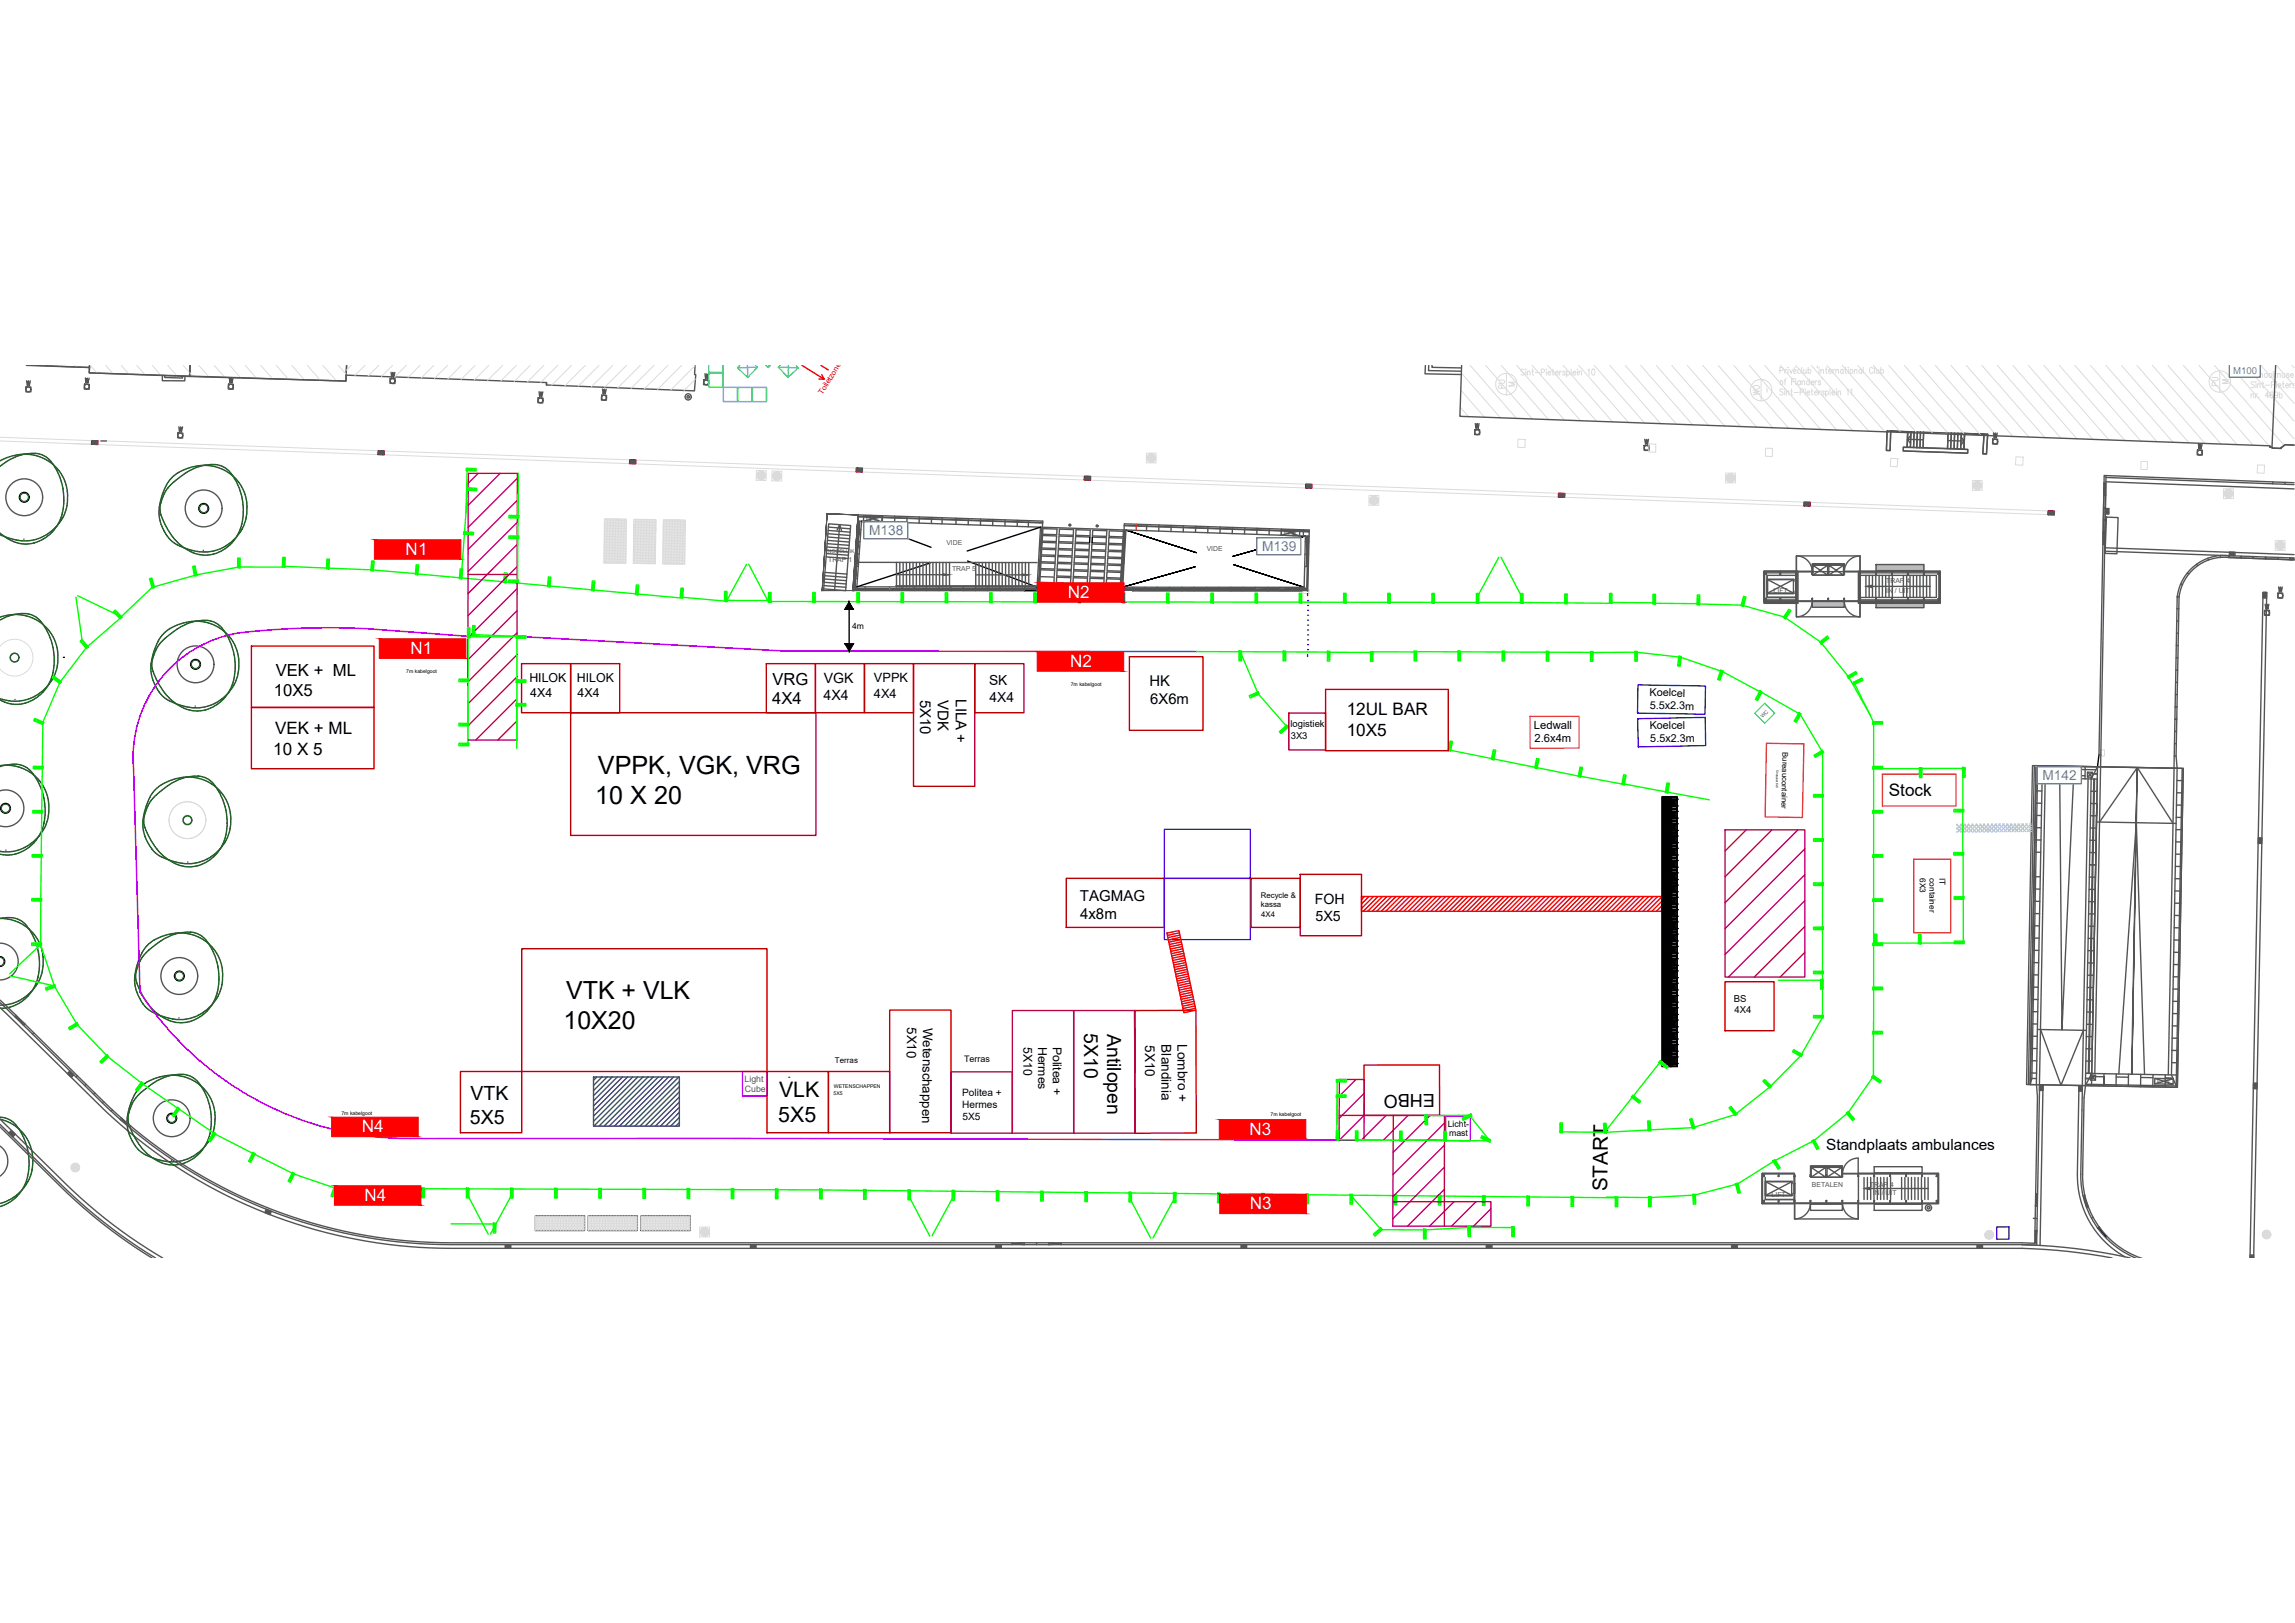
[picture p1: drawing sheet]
<svg xmlns="http://www.w3.org/2000/svg" width="420mm" height="297mm" viewBox="0 0 420 297" stroke-linecap="round" stroke-linejoin="round" font-family="sans-serif">
<defs><g id="words">
<g font-size="4.6">
<text x="109.5" y="141.7">VPPK, VGK, VRG</text>
<text x="109" y="147.2">10 X 20</text>
<text x="103.7" y="182.8">VTK + VLK</text>
<text x="103.2" y="188.3">10X20</text>
</g>
<g font-size="3.9">
<text x="142.6" y="200.7">VLK</text>
<text x="142.5" y="205.4">5X5</text>
</g>
<text font-size="3.8" x="294.3" y="218.1" transform="rotate(-89 294.3 218.1)">START</text>
<g font-size="3.6">
<text x="198.5" y="189.1" transform="rotate(90 198.5 189.1)">5X10</text>
<text x="202.7" y="189.2" transform="rotate(90 202.7 189.2)">Antilopen</text>
<text x="86.1" y="201.4">VTK</text>
<text x="86" y="205.7">5X5</text>
</g>
<g font-size="3.5" fill="#545454">
<text x="14.5" y="71.3">W</text>
<text x="97.4" y="73.7">W</text>
<text x="401.1" y="83.3">W</text>
</g>
<text font-size="3.5" fill="#dbdbdb" x="70.2" y="70.2">W</text>
<text font-size="3.3" x="262.7" y="200.3" transform="rotate(180 262.7 200.3)">EHBO</text>
<g font-size="3.1" fill="#fff">
<text x="74.3" y="101.6">N1</text>
<text x="195.5" y="109.4">N2</text>
<text x="75.2" y="119.7">N1</text>
<text x="195.9" y="122.1">N2</text>
<text x="66.2" y="207.3">N4</text>
<text x="228.7" y="207.7">N3</text>
<text x="66.7" y="219.8">N4</text>
<text x="228.8" y="221.4">N3</text>
</g>
<g font-size="3.1">
<text x="50.5" y="123.8">VEK + ML</text>
<text x="50.1" y="127.4">10X5</text>
<text x="246.5" y="130.9">12UL BAR</text>
<text x="50.4" y="134.4">VEK + ML</text>
<text x="246.5" y="134.7">10X5</text>
<text x="50" y="138.1">10 X 5</text>
<text x="345.8" y="145.6">Stock</text>
</g>
<g font-size="3">
<text x="141.4" y="125.3">VRG</text>
<text x="141.4" y="128.9">4X4</text>
</g>
<g font-size="2.8">
<text x="197.7" y="164.9">TAGMAG</text>
<text x="197.7" y="168.2">4x8m</text>
<text x="334.3" y="210.4">Standplaats ambulances</text>
</g>
<g font-size="2.7">
<text x="210.5" y="125.6">HK</text>
<text x="168.4" y="128.1" transform="rotate(90 168.4 128.1)">5X10</text>
<text x="171.7" y="128.2" transform="rotate(90 171.7 128.2)">VDK</text>
<text x="175" y="128" transform="rotate(90 175 128)">LILA +</text>
<text x="210.6" y="128.9">6X6m</text>
</g>
<g font-size="2.6">
<text x="150.8" y="125.1">VGK</text>
<text x="150.8" y="128.2">4X4</text>
<text x="240.7" y="165.4">FOH</text>
<text x="240.8" y="168.5">5X5</text>
</g>
<g font-size="2.5" fill="#5c73b8">
<text x="159.1" y="97.9">M138</text>
<text x="231.1" y="100.8">M139</text>
<text x="373.9" y="142.7">M142</text>
</g>
<g font-size="2.5">
<text x="181.1" y="125.4">SK</text>
<text x="181.2" y="128.4">4X4</text>
<text x="209.7" y="191.2" transform="rotate(90 209.7 191.2)">5X10</text>
<text x="212.6" y="191.2" transform="rotate(90 212.6 191.2)">Blandinia</text>
<text x="215.6" y="191.1" transform="rotate(90 215.6 191.1)">Lombro +</text>
</g>
<g font-size="2.4">
<text x="166.1" y="188" transform="rotate(91 166.1 188)">5X10</text>
<text x="169" y="188.1" transform="rotate(91 169 188.1)">Wetenschappen</text>
</g>
<g font-size="2.3">
<text x="96.9" y="124.8">HILOK</text>
<text x="105.6" y="124.9">HILOK</text>
<text x="160" y="124.9">VPPK</text>
<text x="97.1" y="127.5">4X4</text>
<text x="105.7" y="127.6">4X4</text>
<text x="160" y="127.7">4X4</text>
</g>
<g font-size="2.2">
<text x="187.4" y="191.6" transform="rotate(90 187.4 191.6)">5X10</text>
<text x="190.1" y="191.6" transform="rotate(90 190.1 191.6)">Hermes</text>
<text x="192.7" y="191.6" transform="rotate(90 192.7 191.6)">Politea +</text>
</g>
<g font-size="2.1">
<text x="280.8" y="133.4">Ledwall</text>
<text x="280.9" y="135.9">2.6x4m</text>
</g>
<g font-size="2">
<text x="302" y="127.4" transform="rotate(1 302 127.4)">Koelcel</text>
<text x="302" y="129.8" transform="rotate(1 302 129.8)">5.5x2.3m</text>
<text x="302" y="133.5" transform="rotate(-1 302 133.5)">Koelcel</text>
<text x="302.1" y="135.9" transform="rotate(-1 302.1 135.9)">5.5x2.3m</text>
</g>
<g font-size="1.9">
<text x="176.1" y="202.8">Hermes</text>
<text x="176.2" y="200.6">Politea +</text>
<text x="176.2" y="205">5X5</text>
</g>
<text font-size="1.8" fill="#5c73b8" x="408.9" y="68.5">M100</text>
<g font-size="1.7">
<text x="236.3" y="133.1">logistiek</text>
<text x="236.3" y="135.2">3X3</text>
<text x="317.4" y="183.3">BS</text>
<text x="317.5" y="185.4">4X4</text>
</g>
<g font-size="1.6">
<text x="156" y="115">4m</text>
<text x="176.5" y="194.4">Terras</text>
<text x="265" y="206.2">Licht-</text>
<text x="265.3" y="208">mast</text>
</g>
<g font-size="1.6" fill="#545454">
<text x="136.3" y="198">Light</text>
<text x="136.4" y="199.9">Cube</text>
</g>
<g font-size="1.5">
<text x="351.5" y="160.8" transform="rotate(90 351.5 160.8)">6X3</text>
<text x="353.3" y="160.8" transform="rotate(90 353.3 160.8)">container</text>
<text x="355.1" y="160.7" transform="rotate(90 355.1 160.7)">IT</text>
<text x="152.9" y="194.6">Terras</text>
</g>
<text font-size="1.4" fill="#f00" x="150.6" y="72.3" transform="rotate(-58 150.6 72.3)">Toiletzone</text>
<g font-size="1.4">
<text x="326.3" y="137.7" transform="rotate(91 326.3 137.7)">Bureaucontainer</text>
<text x="230.8" y="164.3">Recycle &amp;</text>
<text x="230.8" y="166">kassa</text>
<text x="230.9" y="167.8">4X4</text>
</g>
<g font-size="1.3" fill="#545454">
<text x="173.3" y="99.7">VIDE</text>
<text x="220.9" y="100.8">VIDE</text>
<text x="151.6" y="102.8">TRAP 1</text>
<text x="174.3" y="104.4">TRAP 5</text>
<text x="345.3" y="106.7">TRAP 4</text>
<text x="324.7" y="108.5">LIFT</text>
<text x="345.3" y="108.6">IN / UIT</text>
<text x="324.3" y="219">LIFT</text>
<text x="331.7" y="217.2">BETALEN</text>
<text x="342.3" y="217.2">TRAP 4</text>
<text x="342.9" y="218.7">IN / UIT</text>
</g>
<g font-size=".9" fill="#545454">
<text x="158.5" y="95.2" transform="rotate(2 158.5 95.2)">E / W</text>
<text x="151.5" y="101.2">NOODLUIK</text>
<text x="235" y="97.8" transform="rotate(2 235 97.8)">E / W</text>
<text x="322.7" y="131.5" transform="rotate(-45 322.7 131.5)">WC</text>
<text x="374.2" y="141.3" transform="rotate(1 374.2 141.3)">E / W</text>
<text x="394.9" y="198.2" transform="rotate(1 394.9 198.2)">E / W</text>
</g>
<g font-size=".9">
<text x="74.4" y="123.2">7m kabelgoot</text>
<text x="196" y="125.5">7m kabelgoot</text>
<text x="152.6" y="200.3">5X5</text>
<text x="152.7" y="199.2">WETENSCHAPPEN</text>
<text x="62.5" y="204.1">7m kabelgoot</text>
<text x="232.6" y="204.3">7m kabelgoot</text>
</g>
<text font-size=".5" x="325.2" y="140.9" transform="rotate(91 325.2 140.9)">Container 6x3</text>
</g></defs>
<!-- layer: 0-BASIS_Grijs -->
<g fill="none" stroke="#dbdbdb" stroke-width=".18">
<path d="M8 66.9h.1M10.8 66.9l.2 .1M13.7 66.9l.2 .3M16.5 66.9l1.3 1.4M19.4 66.9l1.3 1.5M22.2 66.9l1.4 1.6M25 66.9l1.6 1.7M27.9 66.9l1.6 1.8M30.7 66.9l1.7 1.9M33.5 66.9l1.8 2M36.4 66.9l1.9 2.1M39.2 66.9l2 2.2"/>
<path d="M42.1 66.9l2 2.3M44.9 66.9l2.1 2.4M47.8 66.9l2.1 2.4M50.6 66.9l2.2 2.5M53.4 66.9l2.3 2.6M56.3 66.9l2.4 2.7M59.1 66.9l2.5 2.8M61.9 66.9l1.5 1.6M64.3 66.9l-.9 .9M66.8 66.9l-1.8 1.8M69.3 66.9l-1.9 1.9M74.4 66.9l-2.1 2.1"/>
<path d="M76.9 66.9l-2.2 2.2M79.4 66.9l-2.3 2.3M81.9 66.9l-2.4 2.4M84.5 66.9l-2.5 2.4M87 66.9l-2.6 2.5M89.5 66.9l-2.7 2.6M92 66.9l-2.7 2.7M94.5 66.9l-2.8 2.8M97.1 66.9l-3 2.9M99.6 66.9l-3 3M102.1 66.9l-3.1 3.1M104.6 66.9l-3.6 3.6"/>
<path d="M107.1 66.9l-3.7 3.7M109.7 66.9l-3.9 3.8M112.2 66.9l-3.9 3.9M114.7 66.9l-4 4M117.2 66.9l-4.1 4.1M119.8 66.9l-4.3 4.2M122.3 66.9l-4.3 4.3M124.8 66.9l-4.4 4.4M127.2 66.9l-4.4 4.5M127.3 69.4l-2.1 2.1M267.3 74.5l1.6 1.8M267.4 71.4l4.4 5"/>
<path d="M267.5 68.3l7.2 8.2M269.2 66.9l8.5 9.7M272 66.9l8.6 9.8M274.4 69.6h.7l.4 .2-.1 .2-.3 .2h-.7M274.8 66.9l8.7 9.9M274.9 71.1v-.6h-.5v.6h1.1M275.8 68.3v4M277.3 70h-1.1l1.1 .3-1.1 .4h1.1M277.7 66.9l8.8 10M279 67.7l-.2-.2-.4 .2 .1 .3 .5 .3-.2 .4-.4-.2M279.3 67.5v.1zM279.3 67.9v.8"/>
<path d="M279.6 68.1l.2-.2 .3 .1v.7M279.6 67.9v.8M280.4 67.9h.3M280.5 66.9l8.9 10.2M280.6 67.5v.9l.2 .3M281 68.2h.8M282.2 68.1h.5v-.5l-.5-.1v1.2M283.1 67.5v.1zM283.1 67.9v.8M283.3 66.9l9 10.3M283.4 68.2h.5l-.1-.2a.33 .33 0 0 0-.4 .3 .33 .33 0 0 0 .4 .3l.1-.1M284.2 67.9h.3"/>
<path d="M284.3 67.5v.9l.2 .3M284.8 68.2h.5l-.1-.2a.32 .32 0 0 0-.4 .3 .32 .32 0 0 0 .5 .2M285.5 67.9v.8M285.9 67.9l-.2 .1-.2 .2M286.2 66.9l9.1 10.4M286.6 68.1l-.2-.2-.3 .1v.2l.4 .1 .1 .2-.2 .2-.3-.2M286.8 68.1l.1-.1a.33 .33 0 0 1 .4 .3 .33 .33 0 0 1-.4 .3l-.1-.1M286.8 67.9v1.1M287.6 67.5v1.2M288 68.2h.5l-.1-.2a.31 .31 0 0 0-.4 .1 .31 .31 0 0 0 .1 .4 .31 .31 0 0 0 .4 0M288.8 67.5v.1zM288.8 67.9v.8"/>
<path d="M289 66.9l9.2 10.5M289.1 68.1l.2-.2 .2 .1 .1 .7M289.1 67.9v.8M290.7 67.8l.2-.3v1.2M291.5 67.6l.2-.1a.63 .63 0 0 1 0 1.2l-.3-.5zM291.9 66.9l9.2 10.6M294.7 66.9l9.4 10.7M297.5 66.9l9.5 10.8M300.4 66.9l9.5 10.9M303.2 66.9l9.7 11M306.1 66.9l9.7 11.1M308.9 66.9l9.8 11.2"/>
<path d="M311.7 66.9l9.9 11.3M314.6 66.9l10 11.4M317.4 66.9l10.1 11.5M320.3 66.9l10.1 11.7M321 71.4l1.1 .2-1.1 .2 1.1 .2-1.1 .3M321 70.7a.64 .64 0 0 1 1.1 .3 .62 .62 0 0 1-.6 .3 .62 .62 0 0 1-.5-.5zM322.4 69.4v4M323.1 66.9l10.3 11.8M323.5 71v.8M325.9 67.8h.5v-.5l-.5-.1v1.1M325.9 66.9l10.4 11.9M326.4 71.3l-.2-.1-.3 .1v.3l.5 .4-.2 .3-.3-.2"/>
<path d="M326.7 69.7h.3M326.7 71.2v.1zM326.7 67.6v.7M326.7 71.6v.7M327 69.3l-.2 .2v.9M327 71.8l.3-.2h.2v.7M327 71.6v.7M327.1 67.6l-.2 .1-.2 .2M327.3 67.2v.1zM327.3 67.6v.7M327.6 67.6l.3 .7 .3-.7M327.9 71.6h.3"/>
<path d="M328 71.2v.9l.2 .2M328 69.8h.3M328.3 67.9h.5v-.2a.33 .33 0 0 0-.5 .3 .33 .33 0 0 0 .5 .3v-.1M328.5 71.8h.7M328.5 69.3h-.5v1.1M328.8 67.2l-.4 .2M328.8 69.3v1.1M328.8 66.9l10.4 12M329.6 71.8l.5-.1v-.5h-.5v1.1M329.6 67.8l-.1-.1a.33 .33 0 0 0-.4 .3 .33 .33 0 0 0 .4 .3l.1-.1M329.6 69.8l-.1-.1a.33 .33 0 0 0-.4 .4 .33 .33 0 0 0 .4 .3l.1-.1M329.6 69.7v.7"/>
<path d="M329.9 67.2v1.1M329.9 69.9l.2-.2h.2l.1 .7M329.9 69.7v.7M330.2 67.6l.1 .7h.2l.2-.2M330.5 71.2v.1zM330.5 71.6v.7M330.7 67.6v.7M330.8 71.9h.5l-.1-.3a.32 .32 0 0 0-.4 .3 .32 .32 0 0 0 .5 .2M331 67.8l.1-.1a.33 .33 0 0 1 .4 .3 .33 .33 0 0 1-.4 .3l-.1-.1M331 67.2v1.1M331.2 69.8v-.1a.32 .32 0 0 0-.5 .4 .32 .32 0 0 0 .5 .2M331.2 69.3v1.1"/>
<path d="M331.5 70h.5v-.3a.33 .33 0 0 0-.5 .4 .33 .33 0 0 0 .5 .3v-.1M331.6 71.6h.3M331.6 66.9l10.6 12.1M331.7 71.2v.9l.2 .2M332.2 71.9h.5l-.1-.3a.34 .34 0 0 0-.4 .3 .34 .34 0 0 0 .4 .3l.1-.1M332.3 69.7v.7M332.6 69.7h-.2l-.1 .3M332.7 67.1l-.1 .2M332.9 71.6v.7M333 67.2v1.1M333.3 71.6h-.2l-.2 .3M333.3 69.8l-.1-.1h-.3v.3l.4 .1v.2l-.1 .1-.3-.1"/>
<path d="M333.4 67.8l.2-.2 .2 .1v.6M333.4 67.6v.7M333.7 69.1l-.1 .3M334 71.7l-.2-.1h-.3v.2l.4 .2 .1 .1-.2 .2-.3-.2M334.2 67.6h.3M334.2 71.7l.1-.1a.34 .34 0 0 1 .4 .3 .34 .34 0 0 1-.4 .3l-.1-.1M334.2 71.6v1.1M334.3 67.2v.9l.2 .2M334.4 66.9l10.7 12.2M334.8 67.9h.5v-.2a.31 .31 0 0 0-.5 .1 .31 .31 0 0 0 .1 .4 .31 .31 0 0 0 .4 0M335 71.2v1.1M335.4 71.9h.5l-.1-.3a.34 .34 0 0 0-.4 .3 .34 .34 0 0 0 .4 .3l.1-.1"/>
<path d="M335.6 67.6v.7M335.9 67.6l-.2 .1-.1 .2M336.1 67.8l.2-.2 .2 .1 .1 .6M336.1 67.6v.7M336.2 71.2v.1zM336.2 71.6v.7M336.5 71.8l.2-.2h.2l.1 .7M336.5 71.6v.7M337.3 66.9l10.7 12.3M337.4 67.8v-.1a.32 .32 0 0 0-.5 .3 .32 .32 0 0 0 .5 .2M337.4 67.6v.7M337.7 67.6h.3"/>
<path d="M337.9 67.2v.9l.2 .2M338.1 71.4l.2-.2v1.1M338.4 67.2v.1zM338.4 67.6v.7M338.8 71.4l.2-.2v1.1M339.5 67.8l.2-.2 .2 .1 .1 .6M339.5 67.6v.7M340.1 66.9l10.9 12.4M340.8 67.8a.3 .3 0 0 0-.4 0 .3 .3 0 0 0 0 .4 .3 .3 0 0 0 .4 0M340.8 67.6v.7M341.1 67.2v1.1M342.9 67.5a.33 .33 0 0 0-.4-.3 .33 .33 0 0 0-.2 .5v.2a.33 .33 0 0 0 .2 .4 .33 .33 0 0 0 .4-.2"/>
<path d="M343 66.9l10.9 12.5M343.2 67.2v1.1M343.5 67.6l.1 .7h.2l.2-.2M344 67.6v.7M344.3 67.8l.1-.1a.32 .32 0 0 1 .4 .3 .32 .32 0 0 1-.5 .2M344.3 67.2v1.1M345.8 66.9l11 12.6M348.6 66.9l11.2 12.7M351.5 66.9l11.2 12.8M354.3 66.9l11.3 12.9M357.2 66.9l11.4 13M360 66.9l11.5 13.1"/>
<path d="M362.8 66.9l11.6 13.3M365.7 66.9l11.7 13.4M368.5 66.9l11.8 13.5M371.3 66.9l11.9 13.6M374.2 66.9l12 13.7M377 66.9l12.1 13.8M379.9 66.9l12.1 13.9M382.7 66.9l12.2 14M385.5 66.9l12.4 14.1M388.4 66.9l12.4 14.2M391.2 66.9l12.5 14.3M394 66.9l12.7 14.4"/>
<path d="M396.9 66.9l12.7 14.5M399.7 66.9l12.8 14.6M402.6 66.9l12.9 14.8M405 69.1h.8l.3 .2-.2 .3-.9 .1M405.4 66.9l12.8 14.6M405.5 70.6v-.5h-.5v.5h1.1M406.4 67.9v3.9M407.9 69.5h-1.1l1.1 .3-1.1 .4h1.1M408.3 66.9l11.7 13.4M411.1 66.9l8.9 10.2M412.1 72.3l.2-.2h.2l.1 .7M412.1 72.1v.7"/>
<path d="M412.7 68.1l-.2-.1-.4 .1 .1 .3 .5 .4-.2 .3-.4-.2M412.7 70l-.2-.2-.4 .2 .1 .3 .5 .4-.2 .3-.4-.2M412.9 72.1v.7M413 69.8v.2zM413 70.2v.8M413.3 72.1h-.2l-.2 .3M413.3 70.4l.2-.2 .2 .1 .1 .7M413.3 70.2v.8M413.5 68.5l-.1-.1a.33 .33 0 0 0-.4 .3 .33 .33 0 0 0 .4 .3l.1-.1M413.5 72.7l.1 .1M413.7 68.6l.3-.2h.2v.7M413.7 68v1.1"/>
<path d="M413.9 66.9l6.1 6.9M414.1 70.2h.3M414.3 69.8v1l.2 .2M414.7 70.5h.8M415.4 72.5h-.7l.5-.8v1.1M415.8 70.4h.5v-.5l-.5-.1v1.2M416.1 71.9l-.2-.2a.64 .64 0 0 0 0 1.1 .32 .32 0 0 0 .2-.4 .32 .32 0 0 0-.5-.1v.2M416.2 68v1.1M416.5 68.6l.2-.2h.3v.7M416.5 68.4v.7M416.8 66.9l3.2 3.7-.2-.2 .2-.2M416.8 69.8v.2z"/>
<path d="M416.8 70.2v.8M417 68.6l.2-.2h.2l.1 .7M417 72.1l-.1 .3a.3 .3 0 0 1-.4-.2 .3 .3 0 0 1 0-.4 .3 .3 0 0 1 .5 .1v.2a.53 .53 0 0 1-.4 .7l-.1-.1M417.1 70.5h.5l-.1-.2a.34 .34 0 0 0-.4 .3 .34 .34 0 0 0 .4 .3l.1-.1M417.3 72.2a.31 .31 0 0 1 .4 0 .31 .31 0 0 1 0 .5 .31 .31 0 0 1-.4 0M417.3 71.7v1.1M417.8 68.4l.1 .6 .2 .1 .2-.2M417.9 70.2h.2M418 69.8v1l.2 .2M418.3 68.4v.7M418.4 70.5h.6l-.1-.2a.34 .34 0 0 0-.5 .3 .34 .34 0 0 0 .5 .3l.1-.1M419.1 68.5l-.2-.1-.3 .1 .4 .3v.2l-.2 .1-.2-.2"/>
<path d="M419.2 70.2v.8M419.3 68.7h.6l-.1-.3a.32 .32 0 0 0-.5 .4 .32 .32 0 0 0 .6 .1M419.6 70.2l-.3 .1-.1 .2M419.6 66.9l.4 .4M419.8 70.8l.2 .2M0 80l18.5 .7M0 80.7l376.1 13.5M19.5 80.7l356.6 12.9M110.6 95.8l.2 7.2M110.7 95h4l-.1 8.1-4.1-.1zM110.9 95l.2 8M111.2 95l.2 8"/>
<path d="M111.5 95l.2 8.1M111.8 95l.1 8.1M112.1 95l.1 8.1M112.3 95l.2 8.1M112.6 95l.2 8.1M112.9 95l.2 8.1M113.2 95l.2 8.1M113.5 95l.1 8.1M113.6 95l-2.9 .1M113.8 95l.1 8.1M114.1 95l.1 8.1M114.3 95l.2 8.1"/>
<path d="M114.6 95l.1 2.2M114.6 99.8l-4 .1M114.6 99.5l-4 .1M114.6 99.3h-4M114.6 99h-4M114.6 98.7l-4 .1M114.6 98.4l-4 .1M114.7 98.1l-4.1 .1M114.7 97.8l-4.1 .1M114.7 97.5l-4.1 .1M114.7 97.3h-4.1M114.7 97l-4.1 .1"/>
<path d="M114.7 96.7l-4.1 .1M114.7 96.4l-4.1 .1M114.7 96.1l-4.1 .1M114.7 95.8l-4.1 .1M114.7 95.5l-4 .1M114.7 95.3h-4M116 95.9l.2 7.2 3.8-.1M116.1 95l4 .1-.1 8.1-4.1-.1zM116.3 95l.2 8.1M116.6 95l.2 8.1M116.9 95.1l.1 8M117.2 95.1l.1 8"/>
<path d="M117.5 95.1l.1 8M117.7 95.1l.2 8.1M118 95.1l.2 8.1M118.3 95.1l.2 8.1M118.6 95.1l.1 8.1M118.9 95.1l.1 8.1M119 95.1h-2.9M119.2 95.1l.1 8.1M119.4 95.1l.2 8.1M119.7 95.1l.2 8.1M120 95.1l.1 2.2M120 99.9l-4 .1"/>
<path d="M120 99.6l-4 .1M120 99.3l-4 .1M120 99.1h-4M120 98.8h-4M120 98.5l-4 .1M120 98.2l-4 .1M120 97.9l-4 .1M120.1 97.6l-4.1 .1M120.1 97.3l-4.1 .1M120.1 97.1h-4.1M120.1 96.8l-4.1 .1M120.1 96.5l-4.1 .1"/>
<path d="M120.1 96.2l-4.1 .1M120.1 95.9l-4.1 .1M120.1 95.6l-4.1 .1M120.1 95.3l-4.1 .1M121.4 96l.2 7.2 3.8-.1M121.4 95.1l4.1 .1-.1 8.1-4.1-.1zM121.7 95.1l.2 8.1M122 95.1l.1 8.1M122.3 95.1l.1 8.1M122.6 95.1l.1 8.1M122.8 95.1l.2 8.1M123.1 95.2l.2 8"/>
<path d="M123.4 95.2l.2 8M123.7 95.2l.2 8M124 95.2l.1 8M124.3 95.2l.1 8M124.4 95.2h-3M124.6 95.2l.1 8.1M124.8 95.2l.2 8.1M125.1 95.2l.2 8.1M125.4 95.2v2.2M125.4 100l-4 .1M125.4 99.7l-4 .1M125.4 99.4l-4 .1"/>
<path d="M125.4 99.1l-4 .1M125.4 98.9h-4M125.4 98.6h-4M125.4 98.3l-4 .1M125.4 98l-4 .1M125.4 97.7l-4 .1M125.4 97.4l-4 .1M125.5 97.1l-4.1 .1M125.5 96.9h-4.1M125.5 96.6l-4.1 .1M125.5 96.3l-4.1 .1M125.5 96l-4.1 .1"/>
<path d="M125.5 95.7l-4.1 .1M125.5 95.4l-4.1 .1M138.5 86.1l1.8 .1-.1 1.8-1.8-.1zM138.6 87h.1M138.6 86.9h.3M138.6 87.2h.1M138.6 87.1l.2 .1M138.6 87.4h.6M138.6 87.2v.1M138.7 86.9l.1 .1M138.7 86.8v.1M138.7 86.7h.1"/>
<path d="M138.7 86.6h.1M138.7 87.5h.1M138.8 87.5h.1M138.8 87.2v.4M138.8 87h.1M138.8 86.8v.4h.1M138.8 86.5l.1 .1M138.8 86.6l.1 .1M138.9 86.4h.1M138.9 87.6l.2 .1M138.9 87.4l.2 .1M138.9 87.2v.2"/>
<path d="M139 86.9l.1 .2M139 87.1l.1 .1M139 86.6l.1 .1M139 86.8l.1 .1M139 86.3l.1 .1M139 86.5v.1h.7M139.1 87.6l.1 .1M139.1 87.7v.1M139.1 87.2h.1M139.1 87.4l.1 .1M139.1 87.3v.1M139.1 86.9l.1 .2"/>
<path d="M139.1 87.1v.1M139.1 86.6l.1 .1M139.1 86.8l.1 .1M139.1 86.3l.2 .1M139.1 86.5v.1M139.1 86.3h.2M139.2 87.7v.1M139.3 87.6l.1 .1M139.3 87.2h.1M139.3 87.4h.5M139.3 87.1v.4h.1M139.3 86.9h.1"/>
<path d="M139.3 86.7h.1M139.3 86.5v.6h.1M139.3 86.3h.1M139.3 86.2l.1 .2M139.4 87.7v.1M139.4 87.4l.1 .1M139.4 87.6l.1 .1M139.4 87.1l.1 .1M139.4 87.3v.1M139.4 86.8l.2 .1M139.4 86.9l.1 .2M139.4 86.6l.2 .2"/>
<path d="M139.4 86.5v.1M139.5 86.3h.1M139.5 86.3l.1 .1M139.6 87.7h.2M139.6 87.6v.2M139.6 87.4l.1 .1M139.6 87.1h.5M139.6 87.1l.1 .1M139.6 87.3v.1M139.6 86.8l.1 .1M139.6 87v.1M139.6 86.6v.2h.3"/>
<path d="M139.6 86.5v.1M139.6 86.3h.1M139.6 86.3l.1 .2M139.7 87.6v.1M139.7 87.4l.1 .2M139.7 87.3v.1M139.8 86.9h.1M139.8 86.7l-.1 .5h.1M139.8 86.5h.1M139.8 86.4v.2h.2M139.9 87.6h.1M139.9 87.2h.1"/>
<path d="M139.9 87.4h.1M139.9 87.4v.2M139.9 87.3v.1M139.9 87.1v.1M139.9 87v.1M139.9 86.7l.1 .1M139.9 86.8l.1 .1M139.9 86.5v.1M140 87.4h.1M140 87.2h.1M140.1 86.9h.1M140.1 86.8h.1"/>
<path d="M140.1 86.7l-.1 .7M141.4 86.2l1.8 .1-.1 1.8-1.8-.1zM141.4 87.1h.1M141.4 87h.2M141.4 87.3h.2M141.5 87.5h.7M141.5 87.1h.1M141.5 86.8h.1M141.5 86.8v.6M141.6 86.7h.2M141.6 87.6h.1M141.6 87.7h.1"/>
<path d="M141.6 87.5l.2 .1M141.7 87.2l.1 .1M141.7 87.3l-.1 .2M141.7 86.9v.1h.4M141.7 87l.1 .2M141.7 86.7l.1 .1M141.7 86.6v.1M141.7 86.5h.1M141.8 87.4v.4h.1M141.8 87.6h.1M141.8 87.2h.1M141.8 86.9v.4h.1"/>
<path d="M141.8 86.4v.3h.1M141.8 86.5h.2M141.8 86.7l.1 .1M142 87.6h.1M142 87.8h.1M142 87.7v.2M142 87.4v.1M142 87.5v.1M142 87l.1 .2M142 87.2l.1 .1M142 86.7l.1 .1M142 86.9v.1"/>
<path d="M142 86.5h.1M142 86.6v.1h.7M142 86.4v.1M142 86.4h.1M142.1 87.6h.1M142.1 87.7l.1 .1M142.1 87.8v.1M142.1 87.4v.1M142.1 87.5v.1M142.1 87h.2M142.1 87.2h.2M142.1 87.2l.1 .1"/>
<path d="M142.1 87v.2M142.1 86.7l.2 .2M142.1 86.9v.1M142.2 86.6l-.1 .1M142.3 87.8v.1M142.3 86.4l-.1-.1v.2h.1M142.3 87.6h.1M142.3 87.7l.1 .1M142.3 87.5v.1M142.3 87.3h.1M142.3 87.2v.3h.1M142.3 87h.1"/>
<path d="M142.3 86.9h.1M142.3 86.5h.1M142.4 87.8v.1M142.4 87.5l.1 .1M142.4 87.5h.5M142.4 87.7l.1 .1M142.4 86.4h-.1v.8h.1M142.4 87.2l.2 .1M142.4 87.4v.1M142.5 86.9l.1 .1M142.5 87.1l-.1 .1h.6M142.5 86.7l.1 .2"/>
<path d="M142.5 86.6v.1M142.5 86.4h.1M142.5 86.4l.1 .1M142.6 87.6h.1M142.6 87.2l.1 .1M142.6 87.4v.4M142.6 86.9l.1 .1M142.6 87.1v.1M142.6 86.7l.1 .2M142.6 86.6v.1M142.6 86.5l.1 .1M142.7 87.7h.1"/>
<path d="M142.7 87.5l.1 .2M142.7 87.4v.1M142.8 87.2l.1 .1M142.8 86.9h.1M142.8 87h.1M142.8 86.8v.4M142.8 86.6l.1 .1M142.9 87.5h.1M142.9 87.4v.1M142.9 87.2l.1 .2M142.9 87.1v.1M142.9 86.8l.1 .1"/>
<path d="M142.9 86.9l.1 .1M209.9 82.9h1.8v1.8h-1.8zM210 83.8h1.6M210 83.7h1.5M210 84h.1M210 83.5h1.5M210 84h1.5M210 83.5v.6M210.1 83.4h1.3M210.2 84.3h.1M210.2 84.3h1.2M210.2 83.3v1.1"/>
<path d="M210.2 83.2h1.1M210.4 83.1v1.4h.8M210.5 83.1h.5v1.5M210.5 83.1v1.5M210.7 83v1.6M210.8 83v1.6M211.1 83.1v1.4M211.3 83.3v1.1M211.5 83.4v.8h-1.4M250.6 90.7h1.8v1.8h-1.8zM250.7 91.6h1.6M250.8 91.5h1.5"/>
<path d="M250.8 91.8h.1M250.8 91.3h1.5M250.8 91.8h1.5M250.8 91.3v.6M250.9 91.2h1.3M250.9 92.1h.1M251 92.1h1.1M251 91v1.1M251 91h1M251.1 90.9v1.3h.9M251.3 90.8h.5M251.3 90.9v1.4"/>
<path d="M251.4 90.8v1.6M251.6 90.8v1.6M251.8 90.8h.1M251.8 90.9v1.4M251.9 90.9v1.3M252.1 91v1.2M252.2 91.2v.7h-1.4M277.9 80.4h1.3v1.5h-1.3zM301.9 81.3h1.2v1.5l-1.3-.1zM315.9 86.6h1.8v1.8h-1.8zM316 87.5h1.6M316 87.4h1.6"/>
<path d="M316.1 87.7h.1M316.1 87.2h1.4M316.1 87.7h1.5M316.1 87.2v.6M316.1 87.8h1.4M316.2 87h1.3M316.2 88h.1M316.3 88h.5M316.3 86.9v1.1M316.3 86.9h1M316.4 86.9v1.2h.4M316.4 86.8v.1"/>
<path d="M316.6 86.8v.1M316.6 86.9v1.3M316.6 86.7h.4v.2M316.7 86.7v.2M316.7 86.9v1.4M316.9 87.9v.1h.5M316.9 86.7v.2M316.9 86.9v.9M316.9 88.1h.3M316.9 88v.3M317 86.9v1.3M317.2 86.8v1.3"/>
<path d="M317.4 86.9v1.1M317.5 87.8h.1M317.5 87.1v.7M323.2 82l1.3 .1v1.4h-1.3zM346.2 83.9l1.3 .1-.2 1.4-1.2-.1zM361.1 87.9h1.8v1.8h-1.8zM361.2 88.9h1.6M361.2 88.7h1.6M361.2 89h1.6M361.3 88.6h1.4M361.3 88.5v.7M361.3 89.2h1.4"/>
<path d="M361.3 88.4h1.3M361.4 89.3h.1M361.4 89.3h1.2M361.4 88.3v1.1M361.5 88.3h1M361.6 88.2v1.3h.8M361.7 88.1v1.5M361.8 88.1h.4M361.9 88.1v1.5M362.1 88.1v1.5M362.2 88.1h.1M362.2 88.1v1.5"/>
<path d="M362.4 88.2v1.3M362.5 88.3v1.1M362.7 88.5v.7M369.1 83.6l1.3 .1-.1 1.4h-1.3zM385.4 93.1h.7v1.1h-.7zM392 84.4l1.1 .1v1.5l-1.2-.1zM407.1 89.5h1.8v1.7h-1.8zM407.2 90.2h.6M407.2 90.4h.6M407.2 90.5h.1M407.3 90.1h.5M407.3 90v.5h.5"/>
<path d="M407.3 90.6v.1M407.3 90.7h.5M407.3 89.9h.5M407.4 90.9h.1M407.4 90.9h.4M407.4 89.8v.7M407.4 90.6v.3M407.5 89.8h.3M407.6 89.7v1.3h.2M407.7 89.6v1.5M407.7 89.6h.1M407.9 90.9h.7"/>
<path d="M407.9 89.6h.3v1.5M407.9 89.8h.6M407.9 89.9h.7M407.9 90.1h.8M407.9 90.2h.8M407.9 90.4h.9M407.9 90.5h.8M407.9 90.7h.7M407.9 91h.5M407.9 89.6v1.5M408 89.6v1.5M408.4 89.7v1.3"/>
<path d="M408.5 89.8v1.1M408.7 90.7h.1M408.7 90v.7M413.3 85.1h1.3l-.1 1.5h-1.3zM415.6 81.8h.1M416.5 99h1.8v1.7h-1.8zM416.7 99.9h1.5M416.7 99.7h1.1M416.7 99.6h1.1M416.7 99.5v.5M416.8 99.4h1M416.9 99.3v.7"/>
<path d="M416.9 99.2h.9M417 99.2v1.3h.9M417.2 99.1v1.5M417.2 99.1h.4M417.4 99.1v1.5M417.5 99.1v1.5M417.7 99.1h.1M417.7 99.1v1.5M417.8 99.2h.1M417.8 99.4h.3M417.8 99.6h.4M417.8 99.7h.4"/>
<path d="M417.8 99.2v1.3M418 99.3v1.1M418.1 99.5v.7h-1.4v-.1M0 118.3a3.4 3.4 0 0 1 4.9-.4 3.4 3.4 0 0 1 0 4.9 3.4 3.4 0 0 1-4.9-.4M114.6 103h-3.8M114.6 102.7l-4.1 .1M114.6 102.4l-4 .1M114.6 102.1l-4 .1M114.6 101.8l-4 .1M114.6 101.5l-4 .1M114.6 101.3h-4M114.6 101h-4"/>
<path d="M114.6 100.7l-4 .1M114.6 100.4l-4 .1M114.6 100.1l-4 .1M120 102.8h-4.1M120 102.5l-4.1 .1M120 102.2l-4.1 .1M120 101.9l-4 .1M120 101.6l-4 .1M120 101.3l-4 .1M120 101.1h-4M120 100.8h-4M120 100.5l-4 .1"/>
<path d="M120 100.2l-4 .1M125.4 102.8l-4.1 .1M125.4 102.6h-4.1M125.4 102.3l-4.1 .1M125.4 102l-4.1 .1M125.4 101.7l-4.1 .1M125.4 101.4l-4.1 .1M125.4 101.1l-4.1 .1M125.4 100.8l-4.1 .1M125.4 100.6h-4M125.4 100.3l-4 .1M197.2 108.1h1.1v.7h-1.1z"/>
<path d="M238.5 107.9h1.1v.7h-1.1zM408.1 101l1.1 .1v.6h-1.2zM414.3 108.4h.7v1.2l-.7-.1zM416.7 100h1.5M416.8 100.3h1.2M416.9 100.1v.3M384.6 137.2h.7v1.2h-.7zM413.4 153.3h.7v1.1h-.7zM12.7 195.9l.8 .8-.4 .5-.8-.8zM373.4 198.5h.6v1.2h-.6zM380.6 198.7h.6v1.1h-.6zM412.5 198.2h.7v1.1h-.7z"/>
<path d="M2 206.8l.8 .8-.5 .5-.8-.8zM13 213.7h1.6M13 213.6h1.6M13 213.9h.1M13.1 213.4h1.4M13.1 213.9h1.5M13.1 213.3h1.3M13.2 214.2h.1M13.2 213.1v1.1h1.2M13.3 213.1h1M13.4 213v1.3h.8M13.5 213v1.3"/>
<path d="M13.5 214.4h.1M13.6 212.9h.4M13.7 212.9v1.4M13.7 214.4v.1M13.9 212.9v1.4M13.9 214.4v.1M14 212.9h.1M14 213v1.3M14 214.4h.1M14.2 213v1.3M14.3 213.1v1.2M14.5 213.3v.7h-1.4v-.6"/>
<path d="M48.7 221.3l1 .4-.3 .6-1-.4zM92.4 227.8h1.1v.7h-1.1zM98 225.1h9M98 224.8h9M98 224.5h9M98 224.2h9M98 223.9h9M98 223.6h9M98 223.3h9M98 223.1h9M98 222.8h9M98 222.5v2.7"/>
<path d="M98.3 222.5v2.7M98.6 222.5v2.7M98.9 222.5v2.7M99.2 222.5v2.7M99.5 222.5v2.7M99.8 222.5v2.7M100 222.5v2.7M100.3 222.5v2.7M100.6 222.5v2.7M100.9 222.5v2.7M101.2 222.5v2.7M101.5 222.5v2.7"/>
<path d="M101.7 222.5v2.7M102 222.5v2.7M102.3 222.5v2.7M102.6 222.5v2.7M102.9 222.5v2.7M103.2 222.5v2.7M103.5 222.5v2.7M103.7 222.5v2.7M104 222.5v2.7M104.3 222.5v2.7M104.6 222.5v2.7M104.9 222.5v2.7"/>
<path d="M105.2 222.5v2.7M105.5 222.5v2.7M105.7 222.5v2.7M106 222.5v2.7M106.3 222.5v2.7M106.6 222.5v2.7M106.9 222.5v2.7M107.7 225.1h9M107.7 224.8h9M107.7 224.5h9M107.7 224.2h9M107.7 223.9h9"/>
<path d="M107.7 223.6h9M107.7 223.3h9M107.7 223.1h9M107.7 222.8h9M107.7 222.5v2.7M108 222.5v2.7M108.3 222.5v2.7M108.6 222.5v2.7M108.9 222.5v2.7M109.2 222.5v2.7M109.5 222.5v2.7M109.7 222.5v2.7"/>
<path d="M110 222.5v2.7M110.3 222.5v2.7M110.6 222.5v2.7M110.9 222.5v2.7M111.2 222.5v2.7M111.4 222.5v2.7M111.7 222.5v2.7M112 222.5v2.7M112.3 222.5v2.7M112.6 222.5v2.7M112.9 222.5v2.7M113.2 222.5v2.7"/>
<path d="M113.4 222.5v2.7M113.7 222.5v2.7M114 222.5v2.7M114.3 222.5v2.7M114.6 222.5v2.7M114.9 222.5v2.7M115.2 222.5v2.7M115.4 222.5v2.7M115.7 222.5v2.7M116 222.5v2.7M116.3 222.5v2.7M116.6 222.5v2.7"/>
<path d="M117.4 224.8h9M117.4 224.5h9M117.4 224.2h9M117.4 223.9h9M117.4 223.6h9M117.4 223.3h9M117.4 223.1h9M117.4 222.8h9M117.4 222.5v2.7M117.7 222.5v2.7M118 222.5v2.7M118.3 222.5v2.7"/>
<path d="M118.6 222.5v2.7M118.9 222.5v2.7M119.1 222.5v2.7M119.4 222.5v2.7M119.7 222.5v2.7M120 222.5v2.7M120.3 222.5v2.7M120.6 222.5v2.7M120.9 222.5v2.7M121.1 222.5v2.7M121.4 222.5v2.7M121.7 222.5v2.7"/>
<path d="M122 222.5v2.7M122.3 222.5v2.7M122.6 222.5v2.7M122.9 222.5v2.7M123.1 222.5v2.7M123.4 222.5v2.7M123.7 222.5v2.7M124 222.5v2.7M124.3 222.5v2.7M124.6 222.5v2.7M124.9 222.5v2.7M125.1 222.5v2.7"/>
<path d="M125.4 222.5v2.7M125.7 222.5v2.7M126 222.5v2.7M126.3 222.5v2.7M126.4 225l-9 .1M128.1 224.6h1.8v1.8h-1.8zM128.2 225.5h1.4M128.2 225.4h1.4M128.2 225.7h.1M128.3 225.2h1.3M128.3 225.7h1.3M128.3 225.1v.7h1.3"/>
<path d="M128.3 225h1.3M128.4 226h.1M128.4 226h1.2M128.4 224.9v1.1M128.5 224.9h1M128.6 224.8v1.3h.8M128.8 224.7h.4M128.8 224.8v1.4M128.9 224.7v1.6M129.1 224.7v1.6M129.2 224.7h.1M129.2 224.8v1.4"/>
<path d="M129.4 224.8v1.3M129.5 224.9v1.1M129.7 225.8h.1M129.7 225.2h.1M129.7 225.4h.1M129.7 225.5h.1M129.7 225.7h.1M129.7 225.1v.7M137.3 227.8h1.1v.7h-1.1zM182.2 227.8h1.1v.7h-1.1zM227.1 227.8h1.1v.7h-1.1zM272 227.8h1.1v.7h-1.1z"/>
<path d="M316.9 227.8h1.2v.7h-1.2zM361.8 227.8h1.2v.7h-1.2zM363.4 226h1.5M363.4 225.9h1.5M363.4 226.2h1.5M363.4 225.7h1.5M363.4 225.7v.6M363.5 225.6h1.3M363.6 226.5h.1M363.6 226.6h.1M363.6 225.5v1h1.2M363.6 225.4h1.1"/>
<path d="M363.8 225.3v1.4h.8M364.1 225.2v1.6M364.2 225.2v1.6M364.4 225.3h.1M364.4 225.3v1.5M364.4 225.3h-.5v1.5M364.5 225.3v1.4M364.7 225.5v1.1M364.8 225.6l.1 .8h-1.4M411.9 230.2v-.5h.7v.5M414.2 226h1.5M414.2 225.8h1.5"/>
<path d="M414.2 226.1h.1M414.2 225.7h1.5M414.2 226.1h1.5M414.2 225.6v.7h1.5M414.3 225.5h1.3M414.3 226.4h.1M414.4 226.4h1.2M414.4 225.4v1.1M414.4 225.3h1M414.7 225.2v1.5M414.7 225.2h.5v1.5M414.9 225.2v1.5"/>
<path d="M415 225.2v1.5M415.3 225.3l.1 1.3h-.9v-1.3M415.5 225.4v1.1M415.6 225.6v.7"/>
<circle cx="275.8" cy="70.3" r="1.96"/>
<circle cx="322.4" cy="71.4" r="1.96"/>
<circle cx="326.1" cy="70" r=".34"/>
<circle cx="339" cy="67.9" r=".34"/>
<circle cx="406.4" cy="69.8" r="1.96"/>
<circle cx="414.8" cy="68.7" r=".34"/>
<circle cx="415.6" cy="68.7" r=".34"/>
<circle cx="139.4" cy="87" r=".79"/>
<circle cx="142.2" cy="87.1" r=".79"/>
<circle cx="210.8" cy="83.8" r=".79"/>
<circle cx="251.5" cy="91.6" r=".79"/>
<circle cx="316.8" cy="87.5" r=".79"/>
<circle cx="362" cy="88.8" r=".79"/>
<circle cx="408" cy="90.3" r=".79"/>
<circle cx="417.4" cy="99.8" r=".79"/>
<circle cx="2.7" cy="120.4" r=".89"/>
<circle cx="34.3" cy="150.1" r="3.4"/>
<circle cx="34.3" cy="150.1" r=".89"/>
<circle cx="13.8" cy="213.7" r=".79"/>
<circle cx="129" cy="225.5" r=".79"/>
<circle cx="364.2" cy="226" r=".79"/>
<circle cx="415" cy="225.9" r=".79"/>
</g>
<!-- layer: 0-BASIS_Zwart -->
<g fill="#bababa" stroke="#bababa" stroke-width=".18">
<path d="M343.5 103.3h8.7z"/>
<path d="M343.5 103.3h8.7v1.1z"/>
<path d="M343.5 110.1h8.7v1.1z"/>
<path d="M343.5 104.4h8.7zM343.5 103.3l8.7 1.1h-8.7z"/>
<path d="M351.9 110.1h.3zM343.5 110.1h8.7z"/>
<path d="M331.8 110l5.8 1.1v-1.1zM331.8 110l5.8 1.1h-5.8z"/>
<path d="M343.5 111.2h8.7zM343.5 110.1l8.7 1.1h-8.7z"/>
</g>
<!-- layer: OA-bomengroep -->
<g fill="none" stroke="#000" stroke-width=".25">
<path d="M0 175.1a.89 .89 0 0 1 .9 .9 .89 .89 0 0 1-.9 .9"/>
<circle cx="4.4" cy="91" r=".89"/>
<circle cx="37.3" cy="93.1" r=".89"/>
<circle cx="35.8" cy="121.6" r=".89"/>
<circle cx="1" cy="147.9" r=".89"/>
<circle cx="32.8" cy="178.6" r=".89"/>
<circle cx="31.4" cy="204.7" r=".89"/>
</g>
<!-- layer: 0-BASIS_Zwart -->
<g fill="#000" stroke="#000" stroke-width=".18">
<path d="M206.1 97l13 4.2zM206.1 97l13 4.2z"/>
<path d="M225.7 101.8l13.3-3.7zM225.7 101.8l13.3-3.7z"/>
<path d="M205.5 107.5l13.3-3.8zM205.5 107.4l13.3-3.7z"/>
<path d="M225.8 103.3l13 4.2zM225.8 103.4l13 4.1z"/>
</g>
<path d="M205.5 107.4v.1" fill="none" stroke="#000" stroke-width=".18"/>
<g fill="none" stroke="#545454" stroke-width=".25">
<path d="M4.8 70.8h.9v.9h-.9zM4.8 66.9l11.6 .4-.1 .9 47 1.6 .1-1.1M4.9 69.7l.1 .9 .2-.9 .2 .9 .1-.9M6.7 66.9l9.7 .4v-.4v.4M16.4 66.9l-.1 1.3 18.4 .7 .1-2-.1 2M29.7 68.7v1h4.1l.1-.9M30.2 68.7v.4l3.2 .1v-.4M32.6 79.2l.9 .1-.1 .9-.9-.1zM32.7 78.1l.2 .9 .2-.9 .1 .9 .2-.9M34.8 66.9l-.1 2 28.6 .8 .2-2.8-.1 1.8M41.8 70.3h.9v.9h-.9zM42 69.2l.1 .9 .2-.9 .2 .9 .2-.9"/>
<path d="M110.2 72.3l.8 .1v.9l-.9-.1zM110.3 71.2l.1 .9 .2-.9 .2 .9 .2-.9M127.3 66.9l-.1 1.7h.2l-.3 2.9-27.1-1 .1-.5-36.7-1.3M128.9 69.5l.9 .1-.1 .9-.9-.1zM129.1 68.4l.1 .9 .2-.9 .1 .9 .3-.9M261 66.9l-.1 1.5 6.6 .1M261.6 66.9l-.1 .9 6 .1M262.2 66.9v.3l5.3 .1M267.6 66.9l-.3 9.3 148.3 5.4v.3h.3v.1l1.7 .1v-.2l.8-.5 1.6 .1-1.6-.1-.8 .5v.2l-1.7-.1v-.1l-.3-.1v-.1M270 78.6h.9v.9h-.9zM270.1 77.5l.2 .9 .1-.9 .2 .9 .2-.9M345.5 78.9h.6l-.1 3.6-.6-.1z"/>
<path d="M345.5 78.9l18.4 .6-.2 3.6h-.7l.2-3.6-3.5-.2-.2 2.9 .7 .1v.6l-11.8-.4 .1-.6h.7v-2.9l-3.1-.1-.1 3.6-.6-.1zM349.3 79l-.1 2.9M349.8 79.7l-.6 .7 2.9 .1M349.8 79l-.1 2.9 .2-2.9M350.4 79l-.1 2.9M351.6 79l-.1 3M352.2 79.1l-.1 2.9M352.2 79.1l-.1 2.8M356.6 79.2l-.1 2.9M356.6 79.3l-.1 2.8M357.2 79.3l-.1 2.9M357.3 79.2l-.2 2.9"/>
<path d="M357.8 79.3l-.1 2.9M357.9 79.2l-.2 2.9M358.4 79.3l-.1 2.9M358.5 79.2l-.2 2.9M359.1 79.3l-.2 2.9M359.7 79.4l-.2 2.8M359.7 79.3l-.1 2.9-10.4-.4M363.2 79.4l.7 .1-.2 3.6h-.7zM365 79.2l.1 .9 .2-.9 .2 1 .1-.9M416.6 66.9l-.7 15M16.9 80.6v.7M17 80.7v.6"/>
<path d="M17.2 80.7v.6M17.3 80.7v.6M17.5 80.7l-.1 .6M17.6 80.7v.6M17.7 80.7v.7M17.9 80.7v.7M18.5 80.7h1M69.3 82.5v.7M69.5 82.5l-.1 .7M69.6 82.5v.7M69.8 82.5l-.1 .7M69.9 82.5v.7"/>
<path d="M70 82.5v.7M70.2 82.5v.7M70.3 82.5v.7M115.4 84.2v.6M115.5 84.2v.6M115.7 84.2l-.1 .7M115.8 84.2v.7M116 84.2l-.1 .7M116.1 84.2v.7M116.2 84.2v.7M116.4 84.2v.7M151.4 99.5l4.1 .3"/>
<path d="M151.5 98.9l4 .3M151.5 98.3l4.1 .3M151.6 97.7l4 .3M151.6 97.1l4 .3M151.7 96.5l4 .3M153.2 97l.5-1 .4 1.1M153.7 96l-.9 12.1M156.9 85.7v.6M156.9 96.9h.1M157 99.1l.4 .1M157 85.7v.6M157 95.4l-.9 12.7h31.5v-.7"/>
<path d="M157 95.4l33.8 1.1M157.1 94.6l33.8 1.1M157.1 94.5l33.8 1.1M157.1 94.2l-.1 1.2M157.1 94.2l33.8 1.2-.1 1.1M157.1 94.2l-1 13.9M157.1 95.4h.2l-.9 12.5h33.7l.6-11.3h.1l-.6 11.4h-33.9zM157.2 96.9h.4M157.2 85.7l-.1 .6M157.3 85.7v.7M157.4 85.7v.7M157.6 85.7v.7"/>
<path d="M157.7 95.4l-.8 12h33M157.7 85.7v.7M157.9 85.7v.7M158.1 95.4v-1l3.4 .1-.1 1M158.1 94.4l3.3 1.1-3.3-.1M159.3 94.3v1.1M161.5 94.5l-3.4 .9M161.6 94.4l-.1 1.1M163.8 94.5v1.1M166.1 94.5l-.1 1.2M168.3 94.6v1.1M170.6 94.7l-.1 1.1"/>
<path d="M172.5 94.7v1.2M175 94.8v1.2M177.3 94.9l-.1 1.1M179.5 95v1.1M181.8 95.1l-.1 1.1M184 95.1v1.2M186.3 95.2l-.1 1.1M188.3 95.3l-.1 1.1M190.5 96.5l-.6 11.1M190.7 96.6l-.2 4.4M190.8 99.3h2.6l-.1 1.1-2.6-.1zM190.8 96.6l-.2 4.5"/>
<path d="M190.8 96.5l15 .5M190.9 98l2.5 .1v1l-2.6-.1zM190.9 96.7l2.6 .1v1.1l-2.6-.1zM193.8 99.4h2.6l-.1 1.1-2.5-.1zM193.9 98.1l2.6 .1-.1 1-2.6-.1zM194 96.8l2.5 .1v1.1l-2.6-.1zM196.8 99.5h2.7l-.1 1.1-2.6-.1zM197 97h2.6l-.1 1.1-2.6-.1zM198.6 87.2v.6M198.8 87.2v.6M198.9 87.2v.6M199.1 87.2l-.1 .6"/>
<path d="M199.2 87.2v.7M199.3 87.2v.7M199.5 87.2v.7M199.5 98.3l-2.6-.1v1l2.6 .1M199.6 87.2v.7M199.9 99.6h2.6l-.1 1.1-2.6-.1zM200 98.3l2.6 .1-.1 1-2.6-.1M200.1 97l2.5 .1v1.1l-2.6-.1zM202.9 99.7h2.6v1.1l-2.6-.1zM203 98.4l2.6 .1-.1 1-2.5-.1zM203.1 97.2h2.6l-.1 1.1-2.6-.1zM205.5 99.5v.2"/>
<path d="M205.8 97.1l-.7 10.9 .2-.1M205.8 97v-1.1l33.9 1.1-.3 11.2-.6-.7M205.8 97l33.9 1.1M205.8 96.1l33.9 1.2M205.8 96.2l33.9 1.1M205.9 97.1l-.6 10.8M206.1 97l-.6 11.1v-.6M209.9 96v1.1M212.2 96.1l-.1 1.1M214.4 96.2v1.1M216.7 96.2l-.1 1.2M218.9 96.3v1.1"/>
<path d="M221.1 96.4v1.1M223.4 96.5v1.1M225.6 96.5v1.2M227.9 96.6l-.1 1.1M230.1 96.7v1.1M232.4 96.8l-.1 1.1M234.6 98l3.4-.9-.1 1M234.6 97l3.3 1.1-3.3-.1M234.6 96.8v1.2M236.9 96.9l-.1 1.1M238.6 97v1.1M239 99.2h.4"/>
<path d="M239 98.1l-.2 9.4M239.2 88.6l-.1 .7M239.3 88.6v.7M239.4 88.6v.7M239.5 98.1l-.3 9.9-33.9-.1M239.5 99.2h.1M239.6 98.1l-.3 10-34.2-.1M239.6 88.6v.7M239.7 97.1l-5.1-.1v1M239.7 88.6v.7M239.9 88.6v.7M240 88.7v.6"/>
<path d="M240.2 88.7l-.1 .6M285.4 90.3v.7M285.6 90.3v.7M285.7 90.3v.7M285.9 90.3l-.1 .7M286 90.3v.7M286.2 90.3l-.1 .7M286.3 90.3v.7M286.4 90.3v.7M301 81.5h.9v.9h-.9zM301.1 80.4l.2 .9 .1-.9 .2 .9 .2-.9M330.4 91.9l-.1 .7"/>
<path d="M330.5 91.9v.7M330.7 91.9l-.1 .7M330.8 91.9v.7M330.9 91.9v.7M331.1 91.9v.7M331.2 91.9v.7M331.4 91.9l-.1 .7M348.5 81.9l11.7 .4v.6l-11.8-.4zM349.2 80.4l.6 .7M350.9 81.9l.1-2.8-.1 2.8M359 80l.6 .7-3-.1M359.6 80.7l-.6 .7"/>
<path d="M364.8 80.4h.9v.9h-.9zM375 93.5v.7M375.1 93.5v.7M375.2 93.5v.7M375.4 93.5v.7M375.5 93.5v.7M375.7 93.5l-.1 .7M375.8 93.5v.7M376 93.5l-.1 .7M376.1 93.6v.6M385 97.4h.4l-.1 2.3-.3-.1zM385 97.4l.2 2.2 .2-2.2"/>
<path d="M385.1 95.2h.3v2.2h-.4zM385.1 92.9h.3v2.3h-.3zM385.1 90.7h.4l-.1 2.2h-.3l.3-4.5 .1 2.3M385.2 88.4h.3v2.3h-.4zM385.4 94.1h.7M385.4 93.9h.7M385.4 93.8h.7M385.4 93.6h.7M385.4 93.5h.7M385.4 93.4h.7M385.4 93.2h.7M385.4 93.1h.7"/>
<path d="M385.5 88.2l34.5 1.3M385.6 87.4l34.4 1.3M385.6 87l-2.1 109.5M385.6 94.6l2.2 .1-.2 6.7-2.2-.1zM416.1 88.2v.3M418.3 88.3v.3M420 88.3l-34.8-1.3-.9 51.3M150.8 107.8l4 .3 .9-11.9-4-.3-.9 12.2M150.8 107.2l4.1 .3M150.9 106.6l4 .3M150.9 106l4.1 .3M151 105.4l4 .3"/>
<path d="M151 104.8l4.1 .3M151.2 101.9l4.1 .3M151.3 101.3l4 .3M151.3 100.7l4.1 .3M151.4 100.1l4 .3M156.5 105.9h.5M156.7 103.6h.4M156.8 101.4h.5M156.9 107.4l-.5 .5M156.9 102.9l33 .1M158.4 107.4v.5M158.4 108v.1"/>
<path d="M164 107.2h25.9M164.1 102.9v4.5M164.1 107.3h25.8M164.1 105.2h9.7M164.7 102.9v4.5M165.1 107.4v.5M165.3 102.9v4.5M165.9 102.9v4.5M166.5 102.9v4.5M167.2 102.9v4.5M167.4 107.4v.5M167.8 102.9v4.5"/>
<path d="M168.4 102.9v4.5M169 102.9v4.5M169.6 102.9v5M169.6 107.4v.5M170.2 102.9v4.5M170.8 102.9v4.5M171.4 102.9v4.5M171.9 107.4v.5M172 102.9v4.5M172.6 102.9v4.5M173.2 102.9v4.5M173.8 102.9v4.5"/>
<path d="M174.1 107.4v.5M176.4 107.4v.5M178.6 107.4v.5M178.6 105.2h9.7M178.6 102.9v4.5M179.2 103v4.4M179.9 103v4.4M180.5 103v4.4M180.8 107.4v.5M181.1 103v4.4M181.7 103v4.4M182.3 103v4.4"/>
<path d="M182.9 103v4.4M183.1 107.4v.5M183.5 103v4.4M184.1 103v4.4M184.7 103v4.4M185.3 103v4.9M185.9 103v4.4M186.5 103v4.4M187.1 103v4.4M187.7 103v4.4M188.3 103v4.4M189.9 107.4l-.1 .7"/>
<path d="M189.9 107.4l48.9 .1M190.3 107.4l.1-.6 2.5 .1v.5M190.4 105.5l2.6 .1-.1 1.1-2.5-.1zM190.4 105.3l.1-1 2.6 .1-.1 1M190.6 103l2.6 .1-.1 1h-2.6zM190.6 101.8l2.6 .1v1l-2.6-.1zM190.7 100.5l2.6 .1-.1 1-2.6-.1zM193.3 107.4l.1-.5 2.6 .1-.1 .5M193.5 105.6l2.5 .1v1.1l-2.6-.1zM193.5 104.4l2.6 .1v1l-2.6-.1zM193.6 103.1l2.6 .1-.1 1h-2.6zM193.7 101.9l2.6 .1-.1 1-2.6-.1z"/>
<path d="M193.7 100.6l2.6 .1v1l-2.6-.1zM196.4 107v.5M196.4 106.8l.1-1.1 2.6 .1-.1 1.1M196.6 104.5l2.6 .1-.1 1-2.6-.1zM196.6 103.2l2.6 .1v1h-2.6zM196.7 102l2.6 .1v1l-2.7-.1zM196.8 100.7l2.6 .1-.1 1-2.6-.1zM199 107.1v.4M199.5 107.5v-.4l2.6 .1-.1 .3M199.5 105.8l2.6 .1v1.1l-2.6-.1zM199.6 104.6l2.6 .1-.1 1-2.5-.1zM199.7 103.3l2.6 .1-.1 1h-2.6z"/>
<path d="M199.8 102.1l2.6 .1-.1 1-2.6-.1zM199.8 100.8l2.6 .1v1h-2.6zM202.6 105.9l2.6 .1-.1 1.1-2.6-.1zM202.6 104.7l2.6 .1v1l-2.6-.1zM202.7 103.4l2.6 .1v1h-2.6zM202.8 102.2l2.6 .1-.1 1-2.6-.1zM202.9 100.9l2.6 .1-.1 1-2.6-.1zM205.1 107.4v.1v-.2l-2.6-.1v.3M207.4 107.5v.6l31 .1M209.6 107.5v.4M211.9 107.5v.4M214.1 107.5v.4"/>
<path d="M216.4 107.5v.4M218.6 107.5v.4M220.9 107.5v.4M223.1 107.5v.4M225.4 107.5v.5M229.8 107.5v.5M232.1 107.5v.5M234.3 107.5v.5M236.6 107.5v.5M238.8 107.5l.4 .5M238.9 103.7h.4M238.9 101.4h.5"/>
<path d="M239.4 103.7h.1M239.5 101.5h.1M322.9 104.6h5.9v5.5h-5.9zM322.9 110.1h.1M322.9 104.6l.1 5.5zM322.9 110.1h5.9v-5.5h.4v5.8h-6.3zM323 110l2.9 .1zM323 104.6h2.9zM323.3 104.9h.1M323.3 105.1h.1M323.3 104.9v.2M323.3 109.5v.3"/>
<path d="M323.5 105.3v4h5.1M323.5 109.3h5.3M323.5 106v2.6h4.9h-4.9v-2.6h4.9l-.1 .4M323.6 106.1l4.7 2.4v-2.4l-4.7 2.4M325.9 109.8h.1zM325.9 109.5h.1zM325.9 104.9h.1M325.9 105.1h.1M325.9 104.9v.2M325.9 109.6v.2M326 105.1h.1M326 110l2.8 .1z"/>
<path d="M326 104.6h2.8zM326 104.9h.1M328.4 106.1h-4.8v2.4h4.8v-.3M328.8 105.1l.1-.3h-5.8v5h5.8v-.3M328.8 106.4h.1v1.9h-.1zM328.8 105.1h.1v4.4M328.8 105.3h-5.3v4h5.3M328.8 105.1v4.4M328.8 106.4h.1M328.8 109.5h.1M328.8 104.9h.1M328.9 109.5h.1"/>
<path d="M328.9 104.9h.1M328.9 104.9v.2M328.9 110h11.6v2.9h-11.6zM328.9 109.8h.1M328.9 105.1h.1M328.9 101.7h11.6v2.9h-11.6zM328.9 109.3v.5M328.9 109.8h-.1M328.9 110l2.9 .1zM328.9 104.6h2.9zM329 104.6v5.7h-6.1M331.7 109.5h.2z"/>
<path d="M331.7 109.8h.2zM331.7 104.8l.2 .1zM331.7 105.1h.2zM331.8 109.5h.1M331.8 104.9h.1M331.8 110a2.87 2.87 0 0 1-2.9 2.9v-2.9M331.8 104.6a2.87 2.87 0 0 0-2.9-2.9v2.9M331.8 109.8h.1M331.8 105.1h.1M331.8 104.9v.2M331.8 109.6v.2M331.8 110h5.8v1.1h-5.8z"/>
<path d="M331.8 110l2.9 .1zM331.8 104.8v-1.6h2.9v.2v-.2h2.9v1.6M331.8 103.2h5.8v2.1h-5.8zM331.9 103.5v1.8h2.7v-1.8h-2.7l2.7 1.8M334.6 103.5l-2.7 1.8M334.6 109.8h.2zM334.6 109.5h.2zM334.6 104.8l.2 .1zM334.7 105.1h.1M334.7 104.9v.2M334.7 109.6v.2M334.7 110l2.9 .1z"/>
<path d="M334.7 104.9h.1M334.8 103.5v1.8h2.7v-1.8h-2.7l2.7 1.8M337.5 103.5l-2.7 1.8M337.5 109.8h.2zM337.5 109.5h.2zM337.6 104.9h.1M337.6 105.1h.1M337.6 104.9v.2M337.6 109.6v.2M337.6 110l2.9 .1zM337.6 104.6h2.9zM337.7 110a2.87 2.87 0 0 0 2.8 2.9v-2.9"/>
<path d="M337.7 104.6a2.87 2.87 0 0 1 2.8-2.9v2.9M340.2 104.6h.4v5.5h14.6v.3h-15zM340.4 104.6v5.7h14.8M340.5 104.9h.1M340.5 105.1h.1M340.5 104.9v.2M340.5 104.8h14.5v5h-14.5v-.5h14v-4h-14zM340.6 109.5v.3M340.6 105.1h.1M340.6 110l2.8 .1zM340.6 104.6h2.8zM340.6 104.6h14.6v5.5h-14.6z"/>
<path d="M340.6 104.9h.1M341.6 105.3v4M341.7 107.3h11.7M342.2 105.3v4M342.8 105.3v4M343.4 109.8h.1zM343.4 109.5h.1zM343.4 104.8l.1 .1zM343.4 105.3v4M343.4 105.1h.1M343.4 104.9h.1M343.5 104.9v.2"/>
<path d="M343.5 109.6v.2M343.5 110.1h8.7v1.1h-8.7zM343.5 105.1h-.1M343.5 103.3h8.7v1.1h-8.7zM343.5 105.1h.1M343.5 110l2.9 .1zM343.5 104.6h2.9zM344 105.3v4M344.6 105.3v4M345.2 105.3v4M345.8 105.3v4M346.3 109.5h.1z"/>
<path d="M346.3 109.8h.1zM346.3 104.8l.1 .1zM346.3 105.1h.1zM346.4 109.5v.3M346.4 104.9h.1M346.4 104.9v.2M346.4 105.1h.1M346.4 110l2.9 .1zM346.4 104.6h2.9zM346.4 105.3v4M348.5 105.3v4M349.1 105.3v4"/>
<path d="M349.2 109.8h.2zM349.2 109.5h.2zM349.2 104.8l.2 .1zM349.3 105.1h.1M349.3 104.9v.2M349.3 109.6v.2M349.3 110l2.9 .1zM349.3 104.6h2.9zM349.3 104.9h.1M349.7 105.3v4M350.3 105.3v4M350.9 105.3v4"/>
<path d="M351.5 105.3v4M352.1 105.3v4M352.1 109.5h.2v.3h-.2zM352.2 104.9h.1M352.2 105.1h.1M352.2 104.9v.2M352.2 110l2.9 .1zM352.2 104.6h2.9zM352.7 105.3v4M353.3 105.3v4M354.8 109.8h.2zM354.8 109.5h.2z"/>
<path d="M354.8 104.8l.2 .1zM354.9 105.1h.1M354.9 104.9v.2M354.9 109.6v.2M354.9 104.9h.1M355.2 104.6v5.5zM385.3 100.9l22.7 .8a8.6 8.6 0 0 0-9.4 7.6l-1.6 87.4M385.3 100.3l34.7 1.2M398.4 118.1h.4M398.5 115.9h.3M398.5 113.7h.3M398.5 111.4h.4"/>
<path d="M398.6 109.2h.3M399.2 106.9l.4 .1M400.4 104.9l.3 .2M402.1 103.3l.2 .3M404.2 102.2l.1 .3M406.5 101.7v.3M408 102h.1M408 102a8.3 8.3 0 0 0-9.1 7.4l-.5 29 .2 2.2-14.6-.3M408 101.7l2.3 .1v.3l-2.3-.1zM408.1 102l11.9 .5-.8-.1 .1-.3h.7M408.2 101l-.1 .7M408.3 101v.7"/>
<path d="M408.5 101l-.1 .7M408.6 101v.7M408.7 101v.7M408.9 101v.7M409 101.1v.6M409.2 101.1v.6M410.3 101.8l2.2 .1v.3l-2.2-.1zM412.5 101.9h2.3v.4l-2.3-.1zM414.3 109.4h.7M414.3 109.3h.7M414.3 109.1l.7 .1M414.3 109h.7"/>
<path d="M414.3 108.9h.7M414.3 108.7h.7M414.3 108.6h.7M414.3 108.4h.7M414.6 111.7h.9v.9h-.9zM414.7 110.6l.2 .9 .1-.9 .2 .9 .2-.9M414.8 101.9l2.2 .1v.4l-2.2-.1zM417 102l2.3 .1-.1 .3h-2.2zM417 108.5l.9 .1v.9l-.9-.1zM417.2 107.4l.1 .9 .2-.9 .2 .9 .1-.9M419.3 102.1l.7 .1M420 102.4h-.8"/>
<path d="M398 138.4h.4M398.1 136.1h.3M398.1 133.9h.4M398.2 131.6h.3M398.2 129.4h.4M398.3 127.1h.3M398.3 124.9h.3M398.3 122.6h.4M398.4 120.4h.3M0 144.7a3.4 3.4 0 0 1 4.4 3.2 3.4 3.4 0 0 1-4.4 3.2M372.4 140.1l-1.1 58.4M372.5 156h1.1"/>
<path d="M372.5 153.7h1.2M372.6 151.5h1.1M372.6 149.2l1.1 .1M372.6 147h1.2M372.7 144.7l1.1 .1M372.7 142.4h1.2M372.8 140.1h-.7l-1.1 58.4h.7M372.8 140.1l26.9 .5-1.1 58.4-26.9-.5zM372.8 140.1l1.1 2.3M372.8 140.1l11.2 .2M372.8 140.1l-1.1 58.4M373.7 141.5v-1h3.4v1"/>
<path d="M373.7 140.5l3.4 1h-3.4M373.9 142.4l-1.1 56.1h-1.1l1.1-58.4 11.2 .2-.1 6.8h-.5M374.4 142.4l-1 56.1M375 141.9h2.2M375 140.2v2.2M377.1 142.5l.4 46 2.1-46M377.1 140.5l-3.4 1M377.3 140.2l-.1 2.3M379.5 141.9l2.2 .1M379.5 140.3v2.2M381.8 140.3l-.1 2.2M382.2 141.3h.9l-.1 .9h-.8z"/>
<path d="M382.2 141.3l.8 .9M382.3 142.6l-1.1 56.1M382.5 158.3h1.2M382.6 156h1.1M382.6 153.8h1.2M382.7 151.5l1.1 .1M382.7 149.3h1.1l.1-2.2-.9 44.9M382.8 147.1h.4M382.8 144.8h.5M382.8 142.6h1.2l-1.1 53.9-1.1-.1zM383.1 141.7h.9M383.1 141.3l-.9 .9"/>
<path d="M383.1 141.6h.9M383.3 142.6l-1 53.8M383.4 144.8h.5M383.5 142.6l-1 53.9M383.7 140.9l-10.7-.2-1 56.7M383.8 150.4l14.6 .3M384 140.3l-1.2 2.3-8.9-.2M384.4 150.4l6.9-9.9 6.5 10.2M398.3 158.6h1.1M398.3 156.3h1.1M398.3 154.1h1.1M398.4 151.8l1.1 .1"/>
<path d="M398.4 149.6h1.1M398.5 147.3l1.1 .1M398.5 145.1h1.1M398.5 142.9h1.2M399.5 140.8l-1.1 58-16.5-.4M413.4 154.3h.7M413.4 154.2h.7M413.4 154l.7 .1M413.4 153.9h.7M413.4 153.8h.7M413.4 153.6h.7M413.4 153.5h.7"/>
<path d="M413.4 153.3h.7M0 172.6a3.4 3.4 0 0 1 3.3 3.4 3.4 3.4 0 0 1-3.3 3.4M372.1 178.4h1.1M372.1 176.2h1.1M372.2 173.9h1.1M372.2 171.7h1.1M372.2 169.4l1.2 .1M372.3 167.2h1.1M372.3 164.9l1.1 .1M372.4 162.7h1.1M372.4 160.5h1.1M382.2 178.5h1.1"/>
<path d="M382.2 176.2l1.1 .1M382.2 174h1.2M382.3 171.7l1.1 .1M382.3 169.5h1.2M382.4 167.3h1.1M382.4 165h1.1M382.5 162.8h1.1M382.5 160.5h1.1M397.9 178.8h1.1M397.9 176.5h1.1M398 174.3h1.1M398 172l1.1 .1"/>
<path d="M398 169.8h1.2M398.1 167.5l1.1 .1M398.1 165.3h1.1M398.2 163.1h1.1M398.2 160.8h1.1M0 184.4l17.9 17.6a92.2 92.2 0 0 0 64.7 26.5h287.6a103.2 103.2 0 0 1 16.5 1.7M0 183l18.6 18.2a91.2 91.2 0 0 0 64 26.3h287.6h2.3l.5-26.7-.2-2.3M0 183.5l18.4 18a91.4 91.4 0 0 0 64.2 26.3h287.6l2.7 .1M2.8 186l1.8 1.4-.3 .3zM3 185.9l-.3 .2M6.2 189l-.3 .2M12.8 196l-.5 .5"/>
<path d="M12.9 196.1l-.5 .5M13 196.2l-.4 .5M13.1 196.3l-.5 .5M13.2 196.4l-.4 .5M13.3 196.5l-.5 .5M13.4 196.6l-.4 .5M13.5 196.7l-.4 .5M14.2 196.9l-.3 .2M15.8 198.5l-.3 .2M144.4 197.2h.1M371.7 196.4h1.1M371.8 194.1h1.1"/>
<path d="M371.8 191.9h1.1M371.9 189.6l1.1 .1M371.9 187.4h1.1M371.9 185.2h1.2M372 182.9h1.1M372 180.7h1.1M372.8 197.4h-.8l-.3 1.1M373 188.4l9 .2M373.4 198.6l.6-.1-.5 29.4M373.4 199.6h.6M373.4 199.4h.6M373.4 199.3h.6"/>
<path d="M373.4 199.1h.6M373.4 199h.6M373.4 198.8h.6M373.4 198.7h.6M373.4 198.5l7.8 .2M373.4 198.5l-.5 29.4M373.6 188.4l3.7 10.2 4.1-10M380.6 199.5h.6M380.6 199.4h.6M380.6 199.3h.6M380.6 199.1h.6M380.6 198.7h.6"/>
<path d="M380.6 199.7h.6M380.6 199h.6M380.6 198.8h.6M380.6 198.7l-.3 16.2M381.2 198.7l-.3 16.2M381.9 194.2h.5M381.9 191.9l.5 .1M382 189.7h.4M382 187.5h1.1M382 185.2h1.2M382.1 183h1.1M382.1 180.7h1.1"/>
<path d="M382.5 194.2h.5M382.5 192h.5M382.6 189.7h.5M382.7 197.4l-.9-.1 .9 .1M382.7 196.8h.9v.9h-.9zM382.7 196.8l.9 .9M382.9 198.7v-2.2l-1.1 2.2-.3 2.2-.2 14M383 192l-.1 4.5 14.6 .2 .9 2.1M383.6 196.8l-.9 .9M385.2 196.5l-.1 2.3 .1-1.7-2.3-.1M387.4 197.1l2.3 .1M387.4 196.6v2.2"/>
<path d="M387.9 196.6l3.2-46 1.5 46M389.7 196.6l-.1 2.2M391.9 197.2h2.3M391.9 196.6v2.3M394.2 196.7l-.1 2.2M394.5 198.4v-1h3.4l-.1 1M394.5 197.4l3.3 1h-3.3M396.4 197.3h1.4M396.4 196.7v2.3M397.6 194.5h1.1M397.6 192.2l1-51.6h1.1l-1.1 58.4-16.8-.3v-2.3l1.1 .1M397.6 192.2l-.1 4.5 1.2 .1"/>
<path d="M397.6 192.2l1.1 .1M397.7 190h1.1M397.7 187.8h1.1M397.7 185.5h1.2M397.8 183.3h1.1M397.8 181h1.1M397.9 197.4l-3.4 1M412.5 199.2h.7M412.5 199.1h.7M412.5 198.9l.7 .1M412.5 198.8h.7M412.5 198.7h.7"/>
<path d="M412.5 198.5h.7M412.5 198.4h.7M412.5 198.2h.7M0 209.7a3.4 3.4 0 0 1 0 5.6M0 204.8l11.7 11.6a91.9 91.9 0 0 0 18.1 13.8M0 205.8l11.2 11a92.9 92.9 0 0 0 17.3 13.4M0 206.2l11 10.9a92.4 92.4 0 0 0 16.8 13.1M2.1 206.9l-.5 .5M2.2 207l-.5 .5M2.3 207.1l-.5 .5M2.4 207.2l-.5 .5M2.5 207.3l-.5 .5"/>
<path d="M2.6 207.4l-.5 .5M2.7 207.5l-.5 .5M2.8 207.6l-.5 .5M17.4 200l-.3 .3M19 201.6l-.3 .2M20.6 203.1l-.2 .3M22.2 204.6l1.6 1.6-1.8-1.3zM24 206.1l-.3 .3M322.6 214.8l.1 5.5zM322.6 214.8h5.9v5.5h-5.9zM322.7 214.8h2.9zM322.9 219.7h.1z"/>
<path d="M322.9 220h.1zM322.9 215l.1 .1zM322.9 215.3h.1zM322.9 219.7h.1M322.9 215.1h.1M322.9 215.1v.2M322.9 219.7v.3M323 220h-.1M323 215.3h-.1M323.2 215.5v4h5.1M323.2 219.5h5.2M323.2 216.2v2.6h4.9h-4.9v-2.6h4.9l-.1 .4"/>
<path d="M323.3 216.3l4.7 2.5v-2.5l-4.7 2.5M325.6 219.7h.1M325.6 220h.1M325.6 215.1h.1M325.6 215.3h.1M325.6 215.1v.2M325.6 219.7v.3M325.6 214.8h2.9zM328.1 216.3h-4.8v2.5h4.8v-.4M328.5 216.6h.1v1.9h-.1zM328.5 219.7h.1zM328.5 220h.1z"/>
<path d="M328.5 215l.1 .1zM328.5 215.3h.1M328.5 215.3v4.4M328.5 216.6h.1M328.5 219.7h.1M328.5 215.1h.1M328.5 215.3v-.3v.5v-.1M328.5 219.7v-.2v.5v-.3M328.5 220h.1M328.5 215.1v.2M328.5 219.7v.3M328.6 215.1h-.1"/>
<path d="M331.4 220h.1zM331.4 219.7h.1zM331.4 215.3h.1zM331.4 215l.1 .1zM331.4 215.1v.2M331.4 219.7v.3M331.5 220h.1M331.5 215.3h.1M331.5 215v-1.6h2.8v.2l.1-.2h2.9v1.6M331.5 214.9v.1M331.5 219.7h.1M331.5 215.1h.1"/>
<path d="M331.5 213.4h5.8v2.1h-5.8zM331.5 215v-1.6h2.8v.2l.1-.2h2.8v1.6M331.6 213.7v1.8h2.7v-1.8h-2.7l2.7 1.8M334.3 213.7l-2.7 1.8M334.3 220h.1zM334.3 219.7h.1zM334.3 215.3h.1zM334.3 215l.1 .1zM334.4 215.1v.2M334.4 219.7v.3M334.4 220h.1M334.4 215.3h.1"/>
<path d="M334.4 219.7h.1M334.4 215.1h.1M334.5 213.7v1.8h2.7v-1.8h-2.7l2.7 1.8M337.2 213.7l-2.7 1.8M337.3 219.7h.1M337.3 220h.1M337.3 215.1h.1M337.3 215.3h.1M337.3 215.1v.2M337.3 219.7v.3M337.3 214.8h2.9zM337.3 214.8a2.87 2.87 0 0 1 2.9-2.9v2.9"/>
<path d="M340.1 219.7h.2zM340.1 220h.2zM340.1 215l.2 .1zM340.1 215.3h.2zM340.2 219.7h.1M340.2 215.1h.1M340.2 215.1v.2M340.2 219.7v.3M340.2 220h.1M340.2 215.3h.1M340.2 214.8h2.9zM340.2 214.8h14.7v5.5h-14.7z"/>
<path d="M341.3 215.5v4M341.3 217.5h11.7M341.9 215.5v4M342.5 215.5v4M343.1 219.7h.1zM343.1 220h.1zM343.1 215l.1 .1zM343.1 215.3h.1zM343.1 215.5v4M343.1 219.7h.1M343.1 215.1h.1M343.1 213.5h8.8v1.1h-8.8z"/>
<path d="M343.1 215.1v.2M343.1 219.7v.3M343.1 220h.1M343.1 215.3h.1M343.2 214.8h2.8zM343.7 215.5v4M344.3 215.5v4M344.9 215.5v4M345.5 215.5v4M346 220h.1zM346 219.7h.1zM346 215.3h.1z"/>
<path d="M346 215l.1 .1zM346 215.1v.2M346 219.7v.3M346.1 220h.1M346.1 215.3h.1M346.1 214.8h2.8zM346.1 219.7h.1M346.1 215.1h.1M346.1 215.5v4M348.1 215.5v4M348.7 215.5v4M348.9 219.7h.1"/>
<path d="M348.9 220h.1M348.9 215.1h.1M348.9 215.3h.1M349 220h-.1M349 215.3h-.1M349 215.1v.2M349 219.7v.3M349 220h.1M349 215.3h.1M349 214.8h2.9zM349 219.7h.1M349 215.1h.1"/>
<path d="M349.3 215.5v4M349.9 215.5v4M350.6 215.5v4M351.2 215.5v4M351.8 215.5v4M351.9 219.7h.1M351.9 220h.1M351.9 215.1h.1M351.9 215.3h.1M351.9 215.1v.2M351.9 219.7v.3M351.9 214.8h2.9z"/>
<path d="M352.4 215.5v4M353 215.5v4M354.5 219.7h.1M354.5 220h.1M354.5 215.1h.1M354.5 215.3h.1M354.5 215.1v.2M354.5 219.7v.3M354.6 220h-.1M354.6 215.3h-.1M354.6 215.1v.2M354.6 219.7v.3"/>
<path d="M354.6 220h.1M354.6 215.3h.1M354.6 219.7h.1M354.6 215.1h.1M354.8 214.8l.1 5.5zM372.7 218.5h.3M372.9 218.5l.1 2.3h-.4zM380.3 214.9a16.9 16.9 0 0 0 8.7 15.1M380.9 214.9a16.2 16.2 0 0 0 10.2 15.4M381.3 214.9a15.9 15.9 0 0 0 10.7 15.4M381.5 218.8l.8 2.1-.3 .1zM381.7 218.8h-.4"/>
<path d="M48.7 221.3l-.2 .6M48.9 221.4l-.3 .6M49 221.4l-.2 .6M49.1 221.5l-.2 .6M49.3 221.5l-.3 .7M49.4 221.6l-.2 .6M49.5 221.6l-.2 .7M49.7 221.7l-.3 .6M92.5 227.8v.7M92.6 227.8v.7M92.8 227.8v.7M92.9 227.8v.7"/>
<path d="M93.1 227.8v.7M93.2 227.8v.7M93.4 227.8v.7M93.5 227.8v.7M98 222.5h9v2.7h-9zM107.7 222.5h9v2.7h-9zM117.4 222.5h9v2.7h-9zM137.4 227.8v.7M137.6 227.8v.7M137.7 227.8v.7M137.8 227.8v.7M138 227.8v.7"/>
<path d="M138.1 227.8v.7M138.3 227.8v.7M138.4 227.8v.7M182.3 227.8v.7M182.5 227.8v.7M182.6 227.8v.7M182.7 227.8v.7M182.9 227.8v.7M183 227.8v.7M183.2 227.8v.7M183.3 227.8v.7M185.3 227.6l2.2-.1v.3z"/>
<path d="M185.3 227.5v.3M189.8 227.5v.3M192 227.5l2.3 .1-2.3 .2zM194.3 227.5v.3M227.2 227.8v.7M227.4 227.8v.7M227.5 227.8v.7M227.6 227.8v.7M227.8 227.8v.7M227.9 227.8v.7M228.1 227.8v.7M228.2 227.8v.7"/>
<path d="M272.1 227.8v.7M272.3 227.8v.7M272.4 227.8v.7M272.6 227.8v.7M272.7 227.8v.7M272.8 227.8v.7M273 227.8v.7M273.1 227.8v.7M317 227.8v.7M317.2 227.8v.7M317.3 227.8v.7M317.5 227.8v.7"/>
<path d="M317.6 227.8v.7M317.8 227.8v.7M317.9 227.8v.7M318 227.8v.7M322.6 220.3h.1M322.7 220.2l2.9 .1zM325.6 220.2l2.9 .1zM328.5 220.2h11.7v2.9h-11.7zM328.6 220.2l2.8 .1zM331.4 220.2a2.87 2.87 0 0 1-2.8 2.9v-2.9M331.4 220.4h5.9v1.1h-5.9zM331.5 220.2l2.8 .1z"/>
<path d="M334.4 220.2l2.9 .1zM337.3 220.2l2.9 .1zM337.3 220.2a2.87 2.87 0 0 0 2.9 2.9v-2.9M340.2 220.2l2.9 .1zM343.1 220.4h8.8v1.1h-8.8zM343.2 220.2l2.8 .1zM346.1 220.2l2.8 .1zM349 220.2l2.9 .1zM351.9 220.2l2.9 .1zM361.9 227.8v.7M362.1 227.8v.7M362.2 227.8v.7"/>
<path d="M362.4 227.8v.7M362.5 227.8v.7M362.7 227.8v.7M362.8 227.8v.7M362.9 227.8v.7M370.2 227.8l2.7 .1M372.3 223h.6M372.5 227.5h.4M372.6 225.2h.3l-.2 2.3zM372.9 227.9h.6M373.5 227.9l6.7 .6 8.8 1.5M383.2 222.8l-.3 .1"/>
<path d="M384.3 224.5l-.3 .2M385.7 226.2l-.2 .3M389 230l1 .2M411.9 230.2l2.4-121.8h.7l-2.4 121.8M411.9 230.1h.7M411.9 230h.7M411.9 229.8l.7 .1M411.9 229.7h.7"/>
<circle cx="5.2" cy="71.3" r=".45"/>
<circle cx="33" cy="79.7" r=".45"/>
<circle cx="42.3" cy="70.8" r=".45"/>
<circle cx="110.6" cy="72.8" r=".45"/>
<circle cx="126" cy="72.6" r=".57"/>
<circle cx="126" cy="72.6" r=".23"/>
<circle cx="129.3" cy="70" r=".45"/>
<circle cx="270.4" cy="79.1" r=".45"/>
<circle cx="4.4" cy="91" r="3.4"/>
<circle cx="37.3" cy="93.1" r="3.4"/>
<circle cx="195.9" cy="96.1" r=".16"/>
<circle cx="195.9" cy="96.1" r=".11"/>
<circle cx="200.8" cy="96.3" r=".16"/>
<circle cx="200.8" cy="96.3" r=".11"/>
<circle cx="301.5" cy="82" r=".45"/>
<circle cx="365.3" cy="80.8" r=".45"/>
<circle cx="195.2" cy="107.8" r=".16"/>
<circle cx="195.2" cy="107.8" r=".11"/>
<circle cx="200.2" cy="107.8" r=".16"/>
<circle cx="200.2" cy="107.8" r=".11"/>
<circle cx="415" cy="112.2" r=".45"/>
<circle cx="417.5" cy="109" r=".45"/>
<circle cx="35.8" cy="121.6" r="3.4"/>
<circle cx="32.8" cy="178.6" r="3.4"/>
<circle cx="31.4" cy="204.7" r="3.4"/>
<circle cx="353.1" cy="221.1" r=".57"/>
<circle cx="353.1" cy="221.1" r=".23"/>
</g>
<!-- layer: OA-bomengroep -->
<g fill="none" stroke="#006100" stroke-width=".25">
<path d="M0 85.4a8.9 8.9 0 0 1 7.6-2.2 6.3 6.3 0 0 1 3.3 3.9 9.8 9.8 0 0 1-1.3 10.3l-1.6 1.2-1.8 .8M0 84.4a8.2 8.2 0 0 1 12 4.1 8 8 0 0 1-2.3 8.5 8 8 0 0 1-8.7 1.3l-1-.5M0 97.6a6.7 6.7 0 0 0 6.2 1.8M4.4 98.7h.1M32.7 86.5a8.2 8.2 0 0 1 12.2 4 8.1 8.1 0 0 1-2.4 8.6 8.1 8.1 0 0 1-8.9 1.1 6.9 6.9 0 0 1-4.4-7.3 9 9 0 0 1 3-6.1l.5-.3M44.3 95.9a11 11 0 0 0-2.9-10.2 6 6 0 0 0-5.3-.2 12.7 12.7 0 0 0-6 4.8 5.1 5.1 0 0 0 .1 5.8 9.2 9.2 0 0 0 7 5.5 7.1 7.1 0 0 0 7.1-5.7M-.1 113.5a7.3 7.3 0 0 1 6.3-.8 8 8 0 0 1 3.2 4.5 11.7 11.7 0 0 1 .3 5.9M1.9 112.5l-1.9 .5M1.9 112.5a7.9 7.9 0 0 1 8.4 5.7 7.9 7.9 0 0 1-4 9.3 7.8 7.8 0 0 1-6.3 .4M29 117.3a8 8 0 0 1 7.7-3.6 7.8 7.8 0 0 1 6.9 9.5M29 117.3l-.9 2.3-.4 1.9M37.2 100.7h.1"/>
<path d="M42.9 119.9a10 10 0 0 0-3-5.6 6 6 0 0 0-5.3-.3 12.7 12.7 0 0 0-6 4.9 5.2 5.2 0 0 0 .2 5.7 10.2 10.2 0 0 0 5 5.1M42.9 119.9a9.5 9.5 0 0 1-2 8M0 128.1a5.9 5.9 0 0 0 4.6 .6M2.7 128h.1M9.7 123.1a7.4 7.4 0 0 1-5.1 5.6M27.7 121.5a7.7 7.7 0 0 0 1.5 5.2M29.2 126.7a8 8 0 0 0 5.5 2.7l1.3 .2 1.4-.2 1.9-.6M35.7 129.2h.1M40.9 127.9a6.3 6.3 0 0 1-7.1 1.8M43.6 123.2a7.9 7.9 0 0 1-4.3 5.6M0 140.1a7.9 7.9 0 0 1 7.5 3.2 7.9 7.9 0 0 1 .6 8.2M0 140.3a6.1 6.1 0 0 1 5 .3l.8 .7"/>
<path d="M0 155.8h.1M1.1 155.6h.1M5.8 141.3a11 11 0 0 1 1.4 11.5 6.7 6.7 0 0 1-7.2 3.5M8.1 151.5a7.9 7.9 0 0 1-8.1 4.3M26.5 151.5a10.4 10.4 0 0 0 7.2 7.1 6.6 6.6 0 0 0 5.8-2.2M27.4 145.9a8.7 8.7 0 0 0-.5 7.9l.1 .3a5.9 5.9 0 0 0 2.6 2.7M28.7 145.4a6.6 6.6 0 0 0-2.3 5.6l.1 .5M28.7 145.4a10.6 10.6 0 0 1 7.6-3.4 4.4 4.4 0 0 1 3.7 2.7l1 2.1 .4 1.5M33.5 142.3a7.8 7.8 0 0 0-6.1 3.6M33.5 142.3a7.9 7.9 0 0 1 7.9 11.4M34.4 157.8h.1M41.4 148.3a9.4 9.4 0 0 1-1.9 8.1"/>
<path d="M41.5 153.7a8.1 8.1 0 0 1-10.7 3.6l-1.2-.5M0 175.2a.79 .79 0 0 1 .8 .8 .79 .79 0 0 1-.8 .8M4.9 169.4a10.9 10.9 0 0 1 1.2 11.6 6.9 6.9 0 0 1-6.1 3.5M4.9 169.4a4.6 4.6 0 0 0-4.9-1.3 7.9 7.9 0 0 1 7.7 6.1 7.9 7.9 0 0 1-4.2 9l-1.5 .5-2 .3M26.7 174.4a11.4 11.4 0 0 1 7.7-3.8 4.3 4.3 0 0 1 4.2 2.7 10.5 10.5 0 0 1 .1 10.8 6.5 6.5 0 0 1-10.2 1.2 12.5 12.5 0 0 1-3.7-6.3 7 7 0 0 1 1.9-4.6zM37.9 172.5a8.6 8.6 0 0 0-11.3 .9 10 10 0 0 0-1.7 7.7l.2 .5M37.9 172.5a8 8 0 0 1 1.8 10.2 8 8 0 0 1-9.9 3.3 6 6 0 0 1-4.2-3.2M25.1 181.6l.5 1.2M28 198.2l-1.3 1a7.4 7.4 0 0 0-2.5 2.8M28 198.2a8.1 8.1 0 0 1 6.6-1.4 6.3 6.3 0 0 1 3.3 4 11.5 11.5 0 0 1 .5 6.7M32.8 186.3h.1M0 204.8a8 8 0 0 1 6 7.7 8 8 0 0 1-6 7.8"/>
<path d="M0 204.5a4.3 4.3 0 0 1 3.7 2.5 10.7 10.7 0 0 1 .2 11 7.1 7.1 0 0 1-3.9 2.8M23.6 205.9a10.4 10.4 0 0 0 7.1 7.2 6.6 6.6 0 0 0 5.8-2.1M24.2 202a5.3 5.3 0 0 0-.6 3.9M31.4 212.3h.1M34.9 211.8a8 8 0 0 0 3.7-10.7 8 8 0 0 0-10.7-3.5 6.8 6.8 0 0 0-4.2 5.1 7.3 7.3 0 0 0 2.9 8.6 9.2 9.2 0 0 0 8.3 .5M38.4 207.5l-.8 2.2-1.1 1.3"/>
<circle cx="4.4" cy="91" r=".79"/>
<circle cx="37.3" cy="93.1" r=".79"/>
<circle cx="2.7" cy="120.4" r=".79"/>
<circle cx="35.8" cy="121.6" r=".79"/>
<circle cx="1" cy="147.9" r=".79"/>
<circle cx="34.3" cy="150.1" r=".79"/>
<circle cx="32.8" cy="178.6" r=".79"/>
<circle cx="31.4" cy="204.7" r=".79"/>
</g>
<!-- layer: 0-BASIS_Zwart -->
<g fill="none" stroke="#808080" stroke-width=".25">
<path d="M156.8 99.1h.1M156.3 108l-.2 .1M156.3 105.8l.1 .1M156.5 103.6h.1M156.6 101.4h.1M162.9 107.4v.5M162.9 108v.1M165.1 108v.1M167.4 108v.1M169.6 108v.1M171.9 108v.1M174.1 108v.1"/>
<path d="M176.4 108v.1M178.6 108v.1M180.8 108v.1M183.1 108v.1M185.3 108v.1M209.6 108v.1M211.9 108.1h.1M214.1 108.1h.1M216.4 108.1v.1M218.6 108.1v.1M220.9 108.1v.1M223.1 108.1v.1"/>
<path d="M225.4 108.1v.1M227.6 107.5v.5M227.6 108.1v.1M229.8 108.1v.1M232.1 108.1v.1M234.3 108.1v.1M236.6 108.1v.1M384.3 138.1h.3M398.2 131.6h.3M398.2 129.4h.4M384 140.3l14.6 .3"/>
</g>
<path d="M208.1 95.9l-.1 1.2" fill="none" stroke="#ff7f00" stroke-width=".25"/>
<path d="M156.5 107.7h.1M331.8 104.7v.1M328.5 214.9v.1M325.6 220.1h.1M328.5 220.1h.1M331.4 220.1h.1" fill="none" stroke="#0f0" stroke-width=".25"/>
<g fill="#545454" stroke="#545454" stroke-width=".18">
<path d="M187.1 105l1.2 .2-1.2 .2z"/>
<path d="M172.6 105l1.2 .2-1.2 .1z"/>
<path d="M341.7 107.3l1-.2v.4z"/>
<path d="M341.3 217.5l1-.2v.4z"/>
<path d="M156.8 103.7l-.3 4zM156.8 103.7l-.3 4z"/>
<path d="M157.1 99.2l-.3 4.4zM157.1 99.2l-.3 4.4z"/>
<path d="M157.3 95.4l-.1 3.7zM157.3 95.4l-.1 3.7z"/>
<path d="M156.5 107.7h4.1zM156.5 107.8l4.1-.1z"/>
<path d="M160.7 107.7h4.4zM160.7 107.8l4.4-.1z"/>
<path d="M165.2 107.7h4.4zM165.2 107.8l4.4-.1z"/>
<path d="M169.7 107.7h4.4zM169.7 107.8l4.4-.1z"/>
<path d="M174.1 107.7h4.5zM174.1 107.8l4.5-.1z"/>
<path d="M178.6 107.7h4.4zM178.6 107.8l4.4-.1z"/>
<path d="M183.1 107.7l6.7 .1zM183.1 107.8h6.7z"/>
<path d="M205.5 107.8h6.3zM205.5 107.8h6.3z"/>
<path d="M211.9 107.8h4.4zM211.9 107.9l4.4-.1z"/>
<path d="M216.4 107.8h4.4zM216.4 107.9l4.4-.1z"/>
<path d="M220.9 107.8h4.4zM220.9 107.9l4.4-.1z"/>
<path d="M225.4 107.8h4.4zM225.4 107.9l4.4-.1z"/>
<path d="M229.9 107.8h4.4zM229.9 107.9l4.4-.1z"/>
<path d="M234.4 107.8h4.7zM234.4 107.9l4.7-.1z"/>
<path d="M239.3 99.2l-.1 4.4zM239.3 99.2l-.1 4.4z"/>
<path d="M239.3 98.1v1.1zM239.3 98.1v1.1z"/>
<path d="M205.6 103.3l-.2 4.5zM205.6 103.3l-.2 4.5z"/>
<path d="M205.9 98.9l-.3 4.4zM205.9 98.9l-.2 4.4z"/>
<path d="M206 97.1v1.7zM206 97.1v1.7z"/>
<path d="M151.4 94.1l5.7 .1zM151.4 94l5.7 .2zM151.4 94l-.9 14.1zM151.4 94l-.9 14.1zM150.5 108.1h5.6zM150.5 108.1h5.7zM157.1 94.3l-.9 13.8zM157.1 94.3l-.9 13.8z"/>
<path d="M391.2 140.5l-.9 56.1 1-56.1zM391.2 140.5l-.9 56.1h-.1z"/>
</g>
<path d="M157.7 95.4l12.8 4.8M190.5 96.5l-13.4 4.3M199.5 98.3v1M200 98.3l-.1 1M170.3 103l-13.4 4.4M177.1 102.7l12.8 4.7M187.6 108.1h2.2M196.4 107l2.6 .1M196.4 106.8l2.6 .1M384.3 138.1l-.3 2.2M384 224.7l1.6 1.7M384.3 224.5l1.3 1.8" fill="none" stroke="#000" stroke-width=".25"/>
<path d="M372.8 198.5h.6M381.2 198.7h.6" fill="none" stroke="#989898" stroke-width=".25"/>
<path d="M16.8 80.6l1.1 .1v.7l-1.1-.1zM69.2 82.5h1.1v.7h-1.1zM115.3 84.2h1.1v.7l-1.1-.1zM156.8 85.7h1.1v.7l-1.2-.1zM198.5 87.2h1.2l-.1 .7-1.1-.1zM239.1 88.6l1.1 .1v.6h-1.2zM285.3 90.3h1.2l-.1 .7h-1.1zM330.3 91.9h1.1v.7h-1.2zM375 93.5l1.1 .1v.6h-1.1z" fill="none" stroke="#f00" stroke-width=".25"/>
<!-- layer: Truss -->
<g fill="none" stroke="#4a0095" stroke-width=".25">
<path d="M239.4 109.9h.1M239.4 110.8h.1M239.4 111.7h.1M239.4 112.6h.1M239.4 113.5h.1M239.4 114.4h.1M239.4 115.3h.1M239.4 116.2h.1M239.4 117.1h.1M239.4 118h.1M239.4 118.9h.1M239.4 108.6v.4"/>
<path d="M239.4 119.8v.4M365.5 224.6l2.3-.1v2.3h-2.3z"/>
</g>
<!-- layer: VM-stroomkast -->
<g fill="#faffff" stroke="#faffff" stroke-width=".18">
<path d="M408.2 66.9h5.6v2.1z"/>
<path d="M373 140.3l8 3.1v-3.1zM373 140.3l8 3.1h-8z"/>
<path d="M230.1 98.4l8.1 3.1v-3.1zM230.1 98.4l8.1 3.1h-8.1z"/>
<path d="M158.1 95.5l8.1 3.1v-3.1zM158.1 95.5l8.1 3.1h-8.1z"/>
<path d="M408.1 66.9v2.1h5.7zM408.1 66.9l5.7 2.1z"/>
</g>
<path d="M408.1 66.9v2.1h5.7v-2.1M158.1 95.5h8.1v3.1h-8.1zM230.1 98.4h8.1v3.1h-8.1zM373 140.3h8v3.1h-8z" fill="none" stroke="#5c73b8" stroke-width=".25"/>
<!-- layer: MET_HERRAS_BACHE -->
<g fill="none" stroke="#0f0" stroke-width=".25">
<path d="M84.9 97.3l1.8 .1v.5l-1.8-.1zM85 97.7l-.5 7.8M85.4 85.7l1.8 .1v.4l-1.8-.1zM85.5 97.5h.6v.2h-.6zM85.5 89.2l1.8 .2-.1 .4-1.7-.1zM85.5 86l-.2 7.9M85.6 89.6l-.6 7.8M86 85.9h.6v.1h-.6zM86.1 89.4l.6 .1v.1h-.6zM93.2 98.1h1.8v.4h-1.8zM93.2 94.3h1.8v.5h-1.8zM93.8 98.2h.6v.2h-.6z"/>
<path d="M93.8 94.5h.6v.1h-.6zM94.8 98.4v7.9M94.9 86.6l-.1 11.6M13.9 109.3l1.1 7.8M14.2 109l7.1 3.4M14.7 117.3l.3-.3 1.2 1.4-.4 .3zM15.2 117.7l.1-.1 .4 .4-.2 .1zM15.8 118.5l-4.8 6.3M20.8 112l.3-.3 1.2 1.3-.3 .3zM21.3 112.3l.1-.1 .4 .4-.1 .1zM21.9 113.2l-5.9 5.2M27.4 105.9l.4-.1 .5 1.7-.4 .1z"/>
<path d="M27.7 106.5l.1-.1 .2 .6h-.2zM27.8 107.5l-5.7 5.4M35.3 103.7l.4-.1 .3 1.7-.4 .1zM35.5 104.2h.2l.1 .6h-.2zM35.7 105.3l-7.5 2.1M43.5 102.1h.5v1.8h-.5zM43.6 103.8l-7.7 1.4M43.7 102.7h.1v.6h-.1zM43.8 103.8h7.9M51.8 102h.4v1.8h-.5zM51.9 102.6h.1v.6h-.1zM52 103.6l7.9 .4"/>
<path d="M59.8 102.3h.5l-.1 1.8h-.4zM60 102.9h.1v.6h-.1zM60.1 104l7.9 .3M68.1 102.7h.4l-.2 1.8-.4-.1zM68.1 103.3h.2v.6h-.2zM68.2 104.3l7.9 .7M76.2 103.4h.5l-.2 1.8h-.5zM76.3 104h.2l-.1 .6h-.2zM76.4 105l7.8 .7M84.3 104.1h.4l-.2 1.8h-.4zM84.3 104.7h.2l-.1 .6h-.1zM84.4 105.8l7.9 .7"/>
<path d="M85.6 114.9h.4v1.8h-.4zM85.7 116.6v7.8M85.7 115.5h.2v.6h-.2zM85.9 116.6h7.9M86.5 114.5h.5l-.1 1.8h-.4zM86.6 115.1h.2v.6h-.2zM86.8 116.1l7.8 .4M92.4 104.8l.4 .1-.2 1.8-.4-.1zM92.4 105.5h.2l-.1 .6-.1-.1zM92.5 106.5l7.9 .7M93.1 106.2h1.8v.4h-1.8zM93.7 106.3h.6v.2h-.6z"/>
<path d="M94.5 116.3h1.8v.5h-1.8zM94.6 116.7v7.9M95.1 116.5h.6v.2h-.6zM100.4 105.6h.4l-.1 1.8h-.5zM100.5 106.2h.1v.6h-.2zM100.6 107.2l7.8 .8M108.4 106.3h.5l-.2 1.8h-.4zM108.5 106.9h.2l-.1 .6h-.1zM108.6 108l7.9 .7M116.5 107l.4 .1-.1 1.8-.5-.1zM116.6 107.7h.1v.6l-.2-.1zM116.7 108.7l7.8 .7"/>
<path d="M124.7 107.6l.4 .1-.1 1.8-.5-.1zM124.8 108.2l.1 .1v.5h-.2zM124.9 109.3l7.8 .7M132.6 108.2h.5v1.8h-.5zM132.8 108.9h.1v.5h-.1zM133 109.9h7.8M136.7 103.3l-3.8 6.9M137.1 103.3l3.6 6.9M140.7 108.4h.5v1.8h-.5zM140.9 109h.1v.6h-.1zM141 110.1h7.9M148.8 108.5h.4v1.8h-.4z"/>
<path d="M148.9 109.1h.2v.5h-.2zM149.1 110.1h7.9M156.9 108.5h.4v1.8h-.4zM157 109.1h.2v.6h-.2zM157.2 110.1h7.9M165 108.5h.4v1.8h-.4zM165.1 109.1h.2v.6h-.2zM165.3 110.1h7.9M173 108.5h.5v1.8h-.5zM173.2 109.1h.1v.6h-.1zM173.4 110.1h7.8M181.2 108.5h.4v1.8h-.4z"/>
<path d="M181.3 109.1h.2v.6h-.2zM181.5 110.1h7.9M189.3 108.5h.4v1.8h-.4zM189.4 109.1h.2v.6h-.2zM189.6 110.1l7.9 .1M197.3 108.5h.5v1.8h-.5zM197.5 109.1h.1v.6h-.1zM197.7 110.2h7.8M205.5 108.5h.4v1.8h-.4zM205.6 109.1h.2v.6h-.2zM205.8 110.2h7.9M213.6 108.5h.4v1.8h-.4z"/>
<path d="M213.7 109.1h.2v.6h-.2zM213.9 110.2h7.9M219.1 119.2l7.9 .1M221.7 108.5h.4v1.8h-.4zM221.8 109.2h.2v.5h-.2zM222 110.2h7.9M226.8 119.1h.5v1.8h-.5zM227 119.7h.1v.6h-.1zM227.2 119.3h7.8M227.2 119.6l3.1 7.2M229.8 108.6h.4v1.8l-.4-.1zM229.9 109.2h.2v.5h-.2z"/>
<path d="M230.1 110.2h7.9M234.9 119.2h.5v1.8h-.5zM235.1 119.8h.1v.6h-.1zM235.3 119.3h7.8M237.9 108.6h.4v1.8h-.5zM238 109.2h.2v.6h-.2zM238.2 110.2h7.9M243 119.2h.5l-.1 1.8h-.4zM243.2 119.8h.1v.6h-.1zM243.2 119.4h7.8M246 108.6h.4v1.8h-.4zM246.1 109.2h.2v.6h-.2z"/>
<path d="M246.3 110.2h7.9M250.9 119.2h.5l-.1 1.8h-.4zM251 119.9h.2v.5h-.2zM251.2 119.3h7.8M254.1 108.6h.4v1.8h-.4zM254.2 109.2h.2v.6h-.2zM254.4 110.2h7.9M258.9 119.2h.4v1.8h-.4zM259 119.8h.2v.6h-.2zM259.2 119.3h7.8M262.1 108.6h.5v1.8h-.5zM262.3 109.2h.2v.6h-.2z"/>
<path d="M262.5 110.2l7.9 .1M266.9 119.1h.5v1.8h-.5zM267.1 119.8h.1v.5h-.1zM267.3 119.3h7.8M270.3 108.6h.4v1.8h-.4zM270.4 109.2h.2v.6h-.2zM270.6 110.3h7.9M274.4 102l-3.8 6.9M274.8 102l3.6 6.9M275 119.2h.5v1.8h-.5zM275.2 119.8h.1v.6h-.1zM275.4 119.3l7.8 .1"/>
<path d="M278.4 108.6h.4v1.8h-.4zM278.5 109.2h.2v.6h-.2zM278.7 110.3h7.9M283.1 119.2h.4v1.8h-.4zM283.2 119.8h.2v.6h-.2zM283.4 119.4h7.9M286.5 108.7h.4v1.8h-.5zM286.6 109.3h.2v.6h-.2zM286.8 110.3l7.9 .1M291.2 119.2h.4v1.8h-.4zM291.3 119.9h.2v.5h-.2zM294.7 108.6h.4v1.8h-.4z"/>
<path d="M294.8 109.2h.2v.6h-.2zM295 110.3h7.8M299.3 119.2h.4l.1 1.8h-.5zM299.4 119.4h-7.9M299.4 119.8h.2v.6h-.2zM299.6 119.4l7.8 .9M302.6 108.8h.5v1.8h-.5zM302.8 109.4h.1v.6h-.1zM303 110.4l7.8 .1M310.7 108.9h.5l-.1 1.8h-.4zM310.9 109.5h.1v.6h-.2zM311 110.5l7.9 .3"/>
<path d="M319.1 110.8l7.6 2.1M319.2 109.8h.1l-.1 .6-.2-.1zM319.2 109.1l.4 .2-.4 1.7-.5-.1zM326.9 113l6.4 4.5M327.3 112.1l.1 .1-.3 .5-.1-.1zM327.5 111.5l.4 .3-1 1.4-.4-.2zM333.1 117.5l1.4-1.1 .3 .4-1.4 1.1zM333.5 117.7l4.9 6.1M333.7 117.3l.4-.4 .1 .1-.4 .4zM6.3 131.5l1.7 .7-.2 .4-1.6-.7zM6.8 131.9l.6 .2-.1 .1-.5-.2zM7.8 132.5l-.1 7.9"/>
<path d="M9.8 123.7l1.4 1.1-.2 .3-1.5-1.1zM10.2 124.2l.5 .3-.1 .1-.5-.3zM10.9 125l-3.1 7.2M84 136h1.8v.5h-1.8zM84 132.4h1.8v.4h-1.8zM84 124.3h1.8v.5h-1.8zM84.6 132.5h.6v.2h-.6zM84.6 136.2h.6v.1h-.6zM84.6 124.4h.6v.2h-.6zM85.7 124.6v11.5M94.5 128.8h1.8v.4h-1.8zM94.5 124.4h1.8v.5h-1.8z"/>
<path d="M94.6 129.1v7.9M94.6 124.8v7.8M95.1 128.9h.6v.2h-.6zM95.1 124.6h.6v.1h-.6zM228.7 127.3l1.7-.7 .1 .4-1.6 .7zM229.3 127.2l.6-.2v.1l-.5 .3zM230.3 127l5.2 5.9M234.2 133.9l1.4-1.2 .3 .4-1.4 1.1zM234.8 133.6l.4-.4 .1 .1-.4 .4zM265.5 135.6l.4 .1-.3 1.8-.5-.1zM265.5 137.3l7.7 1.5M265.5 136.2l.2 .1-.2 .5h-.1z"/>
<path d="M273.4 137.2l.4 .1-.3 1.8-.5-.1zM273.4 138.9l7.7 1.5M273.4 137.8l.2 .1-.1 .5h-.2zM281.3 138.8l.4 .1-.3 1.8-.4-.1zM281.3 139.4l.2 .1-.1 .5h-.2zM307.4 120.1h.4l-.2 1.8h-.5zM307.4 120.7h.2l-.1 .6h-.1zM307.7 120.3l7.4 2.5M315 123.3h.1l-.2 .6-.1-.1zM315 122.7l.5 .1-.6 1.7-.4-.1zM315.3 122.9l6.9 3.7M322.1 127l.1 .1-.3 .5-.1-.1z"/>
<path d="M322.2 126.4l.4 .2-.8 1.6-.4-.2zM322.5 126.7l6.9 3.9M329.2 131l.1 .1-.3 .5-.1-.1zM329.4 130.4l.3 .2-.8 1.6-.4-.2zM329.6 130.7l4 6.8M332.1 138.2l1.5-.9 .3 .4-1.6 .9zM332.7 138l.5-.3 .1 .2-.5 .3zM333.7 137.7v7.8M338.2 123.8l1.6-.9 .2 .4-1.6 .9zM338.5 124l3.9 6.8M338.8 123.6l.5-.3 .1 .2-.5 .3zM339.2 124.9l1.7-.8 .1 .4-1.6 .8z"/>
<path d="M339.5 125.1l3.5 7.1M339.9 124.8l.5-.3v.1l-.5 .3zM342.9 132.1h1.8v.4h-1.8zM343 132.4v7.9M343.5 132.2h.6v.2h-.6zM5.9 156.4h1.8v.5h-1.8zM6 148.3l1.8 .1v.4h-1.8zM6.1 140.2l1.8 .1v.4h-1.8zM6.5 156.6h.6v.1h-.6zM6.6 148.5h.6v.1h-.6zM6.7 140.4h.6v.2h-.6zM7.6 156.7l-.1 7.9"/>
<path d="M7.6 148.7l-.1 7.8M7.7 140.6l-.1 7.9M281.3 140.5l7.7 1.5M289.3 140.4l.4 .1-.3 1.7-.5-.1zM289.3 141h.2l-.2 .6h-.1zM289.3 142.1l7.7 1.4M297.3 141.8l.4 .1-.3 1.7h-.5zM297.3 143.5l7.7 1.4M297.3 142.4h.1l-.1 .6h-.1zM305.2 143.3l.4 .1-.3 1.7h-.4zM305.2 143.9h.2l-.1 .6h-.2zM305.2 145l7.7 1.4"/>
<path d="M332 153.5h1.8v.5h-1.8zM332 145.4h1.8v.5h-1.8zM332.6 153.7h.6v.1h-.6zM332.6 145.6h.6v.1h-.6zM333.7 145.8v7.8M333.7 153.8v7.9M342.9 148.3h1.8v.5h-1.8zM342.9 140.3h1.8v.4h-1.8zM342.9 156.4h1.8v.5h-1.8zM343 140.6v7.9M343 148.7v7.8M343 156.8v7.8"/>
<path d="M343.5 156.6h.6v.1h-.6zM343.5 148.5h.6v.1h-.6zM343.5 140.4h.6v.2h-.6zM351.4 140.5h.5v1.8h-.5zM351.5 140.7h-7.8M351.5 141.1h.2v.6h-.2zM357.7 156h1.8v.5h-1.8zM357.7 148.1h1.8v.5h-1.8zM358.3 156.2h.6v.1h-.6zM358.3 148.3h.6v.1h-.6zM359.3 140.5h.5v1.8h-.5zM359.3 148.3v7.9"/>
<path d="M359.4 140.4v7.8M359.4 156.4v7.8M359.4 140.6h-7.8M359.5 141.1h.1v.6h-.1zM1.9 178.6l7.7 1.8M5.8 172.6h1.8v.4h-1.8zM5.8 164.4l1.8 .1v.4h-1.8zM6.4 172.7h.6v.2h-.6zM6.4 164.6h.6v.2l-.6-.1zM7.5 172.9l2.4 7.5M7.5 164.8v7.9M7.5 172.8l-5.7 5.4"/>
<path d="M325.6 179.4h7.8M332 177.8h1.8v.4h-1.8zM332 169.7h1.8v.4h-1.8zM332 161.6h1.8v.4h-1.8zM332.6 177.9h.6v.2h-.6zM332.6 169.8h.6v.2h-.6zM332.6 161.7h.6v.2h-.6zM333.3 179.3h.5v1.7h-.5zM333.5 179.9h.1v.5h-.1zM333.7 161.9v7.9M333.7 170v7.9M333.7 178.1v7.9"/>
<path d="M342.9 172.6h1.8v.4h-1.8zM342.9 164.5h1.8v.5h-1.8zM343 164.9v7.8M343 172.9v7.9M343.1 171h.5v1.8h-.4zM343.3 171.6h.2v.5h-.2zM343.5 172.7h.6v.2h-.6zM343.5 164.7h.6v.1h-.6zM343.5 172.6h7.8M351.2 170.9h.5v1.8h-.5zM351.4 171.6h.1v.5h-.1zM357.7 164.1h1.8v.5h-1.8z"/>
<path d="M357.8 172.3h1.8v.4h-1.8zM358.4 164.3h.5v.1h-.5zM358.4 172.4h.6v.2h-.6zM359.4 164.5v7.9M359.4 172.6h-7.8M8.3 180.8l1.7-.6 .2 .5-1.7 .5zM9 180.7l.5-.1 .1 .1-.6 .2zM10 180.6l4 6.7M12.6 188.1l1.5-.9 .2 .4-1.5 .9zM13.2 187.9l.5-.3v.1l-.5 .3zM14.1 187.5l5.5 5.7M18.3 194.3l1.3-1.3 .3 .4-1.3 1.2z"/>
<path d="M18.8 194l.5-.4 .1 .1-.5 .4zM19.7 193.4l6.2 4.8M25.7 198.6l.1 .1-.4 .5-.1-.1zM25.9 198l.4 .3-1.1 1.4-.4-.3zM26.1 198.4l6.4 4.4M244.7 197.6h1.8v.4h-1.8zM244.8 197.9l-.1 10.7M245.3 197.7h.6v.2h-.6zM303.9 194.4l-4.9 6.2M304 194.1l1.4 1.1-.3 .4-1.4-1.2zM304.3 194.6l.5 .3-.1 .2-.5-.4zM322.7 197.9l.4-.3 1.2 1.2-.3 .3z"/>
<path d="M323.3 198.2l.1-.1 .4 .4-.1 .1zM324 199l-6.2 4.8M328.4 192.1l1.6 .9-.3 .4-1.5-.9zM328.9 192.5l.5 .3-.1 .2-.5-.3zM329.7 193.2l-5.6 5.6M332 185.9h1.8v.4h-1.8zM332.6 186h.6v.1h-.6zM333.7 186.2l-3.9 6.8M342.8 188.8h1.8v.4h-1.8zM342.9 180.7h1.8v.4h-1.8zM342.9 197.2l-4.5 6.4M342.9 196.8l1.5 1-.3 .4-1.4-1z"/>
<path d="M343 189.1v7.9M343 181v7.9M343.3 197.2l.5 .4-.1 .1-.5-.3zM343.4 188.9h.6v.2h-.6zM343.5 180.8h.6v.2h-.6zM32.3 203.2l.1 .1-.3 .5-.1-.1zM32.5 202.7l.4 .2-1 1.5-.4-.3zM32.7 202.9l6.5 4.5M38.9 207.8l.2 .1-.4 .5-.1-.1zM39.2 207.2l.3 .3-1 1.5-.4-.3zM39.4 207.5l7 3.6M46.2 211.5l.1 .1-.3 .5h-.1z"/>
<path d="M46.3 210.9l.4 .2-.8 1.6-.4-.2zM46.6 211.2l7 3.6M53.4 215.2l.2 .1-.3 .5-.2-.1zM53.6 214.6l.4 .2-.9 1.6-.4-.2zM53.8 214.9l7.4 2.5M61.1 217.8l.2 .1-.2 .5h-.2zM61.2 217.2l.4 .2-.6 1.7-.4-.2zM61.4 217.5h7.9M69.2 217.4h.4v1.8h-.4zM69.3 218h.2v.6h-.2zM69.5 217.5l7.9 .1M77.3 217.4h.4v1.8h-.5z"/>
<path d="M77.4 218h.2v.6h-.2zM77.6 217.6h7.9M85.4 217.4h.4v1.8h-.4zM85.5 218h.2v.6h-.2zM85.7 217.6h7.9M85.7 218.9l3.7 7M93.5 217.5h.4v1.8h-.4zM93.5 218.9l-3.7 6.9M93.6 218.1h.2v.5h-.2zM93.8 217.6h7.9M101.6 217.5h.4v1.8h-.5zM101.7 218.1h.2v.6h-.2z"/>
<path d="M101.9 217.6l7.8 .1M109.6 217.5h.5v1.8h-.5zM109.8 218.1h.1v.6h-.1zM110 217.7h7.8M117.7 217.5h.5v1.8h-.5zM117.9 218.1h.1v.6h-.1zM118.1 217.7h7.8M125.8 217.5h.5l-.1 1.8h-.4zM126 218.2h.1v.5h-.1zM126.1 217.7h7.9M133.9 217.6h.4v1.8h-.4zM134 218.2h.2v.6h-.2z"/>
<path d="M134.2 217.7h7.9M142 217.6h.4v1.8h-.4zM142.1 218.2h.2v.6h-.2zM142.3 217.7l7.9 .1M150.1 217.6h.4v1.8h-.4zM150.2 218.2h.2v.6h-.2zM150.4 217.8l7.8 .1M158.1 217.7h.5l-.1 1.8h-.4zM158.3 218.3h.1v.6h-.1zM158.5 217.9h7.9M166.3 217.8h.4v1.8h-.5zM166.4 218.4h.1v.6h-.1z"/>
<path d="M166.6 219.3l3.6 6.9M166.6 217.9l7.8 .1M174.3 217.9h.5v1.8h-.5zM174.4 219.3l-3.8 6.9M174.5 218.5h.1v.6h-.1zM174.7 218l7.8 .1M182.4 217.9h.5l-.1 1.8h-.4zM182.6 218.6h.1v.5h-.1zM182.8 218.1l7.9 .1M190.5 218h.5v1.8h-.5zM190.7 218.6h.1v.6h-.1zM190.9 218.2l7.8 .1"/>
<path d="M198.6 218.1h.5v1.8h-.5zM198.8 218.7h.1v.6h-.1zM199 218.3h7.8M206.7 218.2h.5l-.1 1.8h-.4zM206.9 218.8h.1v.6h-.1zM207 219.6l3.7 7M207.1 218.3l7.9 .1M214.8 219.7l-3.7 6.9M214.8 218.3h.5v1.8h-.5zM215 218.9h.1v.6h-.1zM215.2 218.4l7.8 .1M222.9 218.4h.5v1.8l-.5-.1z"/>
<path d="M223.1 219h.1v.5h-.1zM223.3 218.5l7.8 .1M231 218.4h.5l-.1 1.8h-.4zM231.2 219h.1v.6h-.2zM231.3 218.6l7.9 .1M239.1 218.5h.4v1.8h-.4zM239.2 219.1h.2v.6h-.2zM239.4 218.7h7.9M244.6 206.9h.5v1.8h-.5zM244.6 200.4h1.8v.4h-1.8zM244.8 207.5h.1v.6h-.1zM245 208.6h7.8"/>
<path d="M245.2 200.5h.6v.2h-.6zM247.2 218.6h.4v1.8h-.4zM247.3 219.2h.2v.6h-.2zM247.5 218.7l7.9 .1M247.5 219l5.2 5.9M248.2 207h.4v1.8h-.5zM248.3 207.6h.2v.6h-.2zM248.5 208.6l7.8 .1M255.3 218.7h.4v1.8h-.5zM255.4 219.3h.2v.6h-.2zM255.6 218.8l7.9 .1M256.2 207h.5v1.8h-.5z"/>
<path d="M256.4 207.6h.1v.6h-.1zM256.6 208.7h7.8M260.9 204h.4v1.8h-.4zM261 204.6h.2v.6h-.2zM263.3 218.7l.5 .1v1.7h-.5zM263.5 219.4h.1v.5h-.1zM263.7 218.9l7.8 .1M264.3 207.1h.5v1.8h-.5zM264.5 207.7h.1v.6h-.1zM264.7 208.7l7.8 .1M267.7 204.6l1.6-.7 .2 .4-1.6 .7zM268.3 204.5l.5-.2 .1 .1-.5 .2z"/>
<path d="M269.1 204.1l-7.9 .1M269.2 204.3l3.4 4.3M271.3 207.9l1.6 .7-.2 .4-1.6-.7zM271.4 218.8h.5v1.8h-.5zM271.6 219.4h.1v.6h-.1zM271.8 208.2l.5 .3-.1 .1-.5-.2zM271.8 219l7.9 .1M279.6 218.9h.4v1.8h-.5zM279.7 219.5h.2l-.1 .6h-.1zM279.9 219.1h7.9M285.6 205.5h.4v1.8h-.4zM285.7 206.1h.2v.6h-.2z"/>
<path d="M285.9 207.2h7.9M287.6 219h.5v1.8h-.5zM287.8 219.6h.1v.6h-.1zM288 219.1l7.8 .1M293.6 205.6h.4l.1 1.8h-.4zM293.8 206.2h.1v.6h-.1zM294.1 219.1l7.9 .1M295.7 219.1h.5v1.8h-.5zM295.9 219.7h.1v.6h-.1zM298.9 200.8l-4.9 6.2M298.9 200.4l1.5 1.1-.3 .4-1.4-1.1zM299.3 200.9l.5 .4-.1 .1-.5-.4z"/>
<path d="M301.6 205.2h.5l.1 1.7-.5 .1zM301.8 205.8h.2v.6h-.1zM301.8 219h.5v1.8h-.5zM301.8 206.8l-7.8 .4M302 219.6h.1v.6h-.1zM309.3 204.8l.5-.1 .5 1.7-.4 .2zM309.6 205.4l.2-.1 .2 .6h-.2zM309.9 218.6h.5l.1 1.8h-.5zM309.9 206.4l-7.8 .4M310 218.7l-7.8 .5M310.1 219.2h.1l.1 .6h-.2zM316.5 202.8l.4-.3 1.1 1.4-.3 .3z"/>
<path d="M317 203.2l.2-.2 .3 .5-.1 .1zM317.6 204l-7.5 2.3M317.7 216.6l.4-.1 .5 1.8-.4 .1zM317.9 216.8l-7.6 1.9M318 217.2l.2-.1 .1 .6h-.1zM324.6 212.5l.4-.3 .9 1.5-.4 .3zM324.7 212.5l-6.6 4.2M325 212.9l.2-.1 .3 .5-.2 .1zM331.8 208.8l.4-.2 .8 1.5-.4 .3zM331.9 208.8l-7 3.6M332.2 209.2h.1l.3 .5h-.2zM338 203.7l.4-.3 1.1 1.4-.3 .3z"/>
<path d="M338.2 203.8l-6.1 4.9M338.5 204.1l.1-.1 .4 .4-.1 .1zM82.6 224h7.8M90.3 223.9h.5v1.8h-.5zM90.5 224.5h.1v.6h-.1zM251.4 225.9l1.4-1.2 .3 .3-1.4 1.2zM252 225.6l.4-.4 .1 .1-.4 .4zM252.9 225.1h7.8M260.6 224.9h.5v1.8h-.5zM260.8 225.5h.1v.6h-.1zM268.7 224.5h.4l.1 1.8h-.4zM268.8 224.6l-7.8 .5"/>
<path d="M268.9 225.1h.1l.1 .6h-.2zM269 224.6l7.9 .1M276.8 224.5h.4v1.8h-.4zM276.9 225.1h.2v.6h-.2z"/>
<circle cx="85" cy="97.7" r=".05"/>
<circle cx="85" cy="97.4" r=".05"/>
<circle cx="85.3" cy="97.7" r=".05"/>
<circle cx="85.3" cy="97.4" r=".05"/>
<circle cx="85.5" cy="86" r=".05"/>
<circle cx="85.5" cy="85.8" r=".05"/>
<circle cx="85.6" cy="89.6" r=".05"/>
<circle cx="85.6" cy="89.4" r=".05"/>
<circle cx="85.8" cy="85.8" r=".05"/>
<circle cx="85.8" cy="86" r=".05"/>
<circle cx="85.9" cy="89.6" r=".05"/>
<circle cx="85.9" cy="89.4" r=".05"/>
<circle cx="86.4" cy="97.7" r=".05"/>
<circle cx="86.4" cy="97.5" r=".05"/>
<circle cx="86.9" cy="86.1" r=".05"/>
<circle cx="86.9" cy="85.8" r=".05"/>
<circle cx="87" cy="89.7" r=".05"/>
<circle cx="87" cy="89.5" r=".05"/>
<circle cx="93.5" cy="98.4" r=".05"/>
<circle cx="93.5" cy="98.2" r=".05"/>
<circle cx="93.5" cy="94.4" r=".05"/>
<circle cx="93.5" cy="94.7" r=".05"/>
<circle cx="94.5" cy="98.4" r=".05"/>
<circle cx="94.5" cy="98.2" r=".05"/>
<circle cx="94.6" cy="94.7" r=".05"/>
<circle cx="94.6" cy="94.5" r=".05"/>
<circle cx="94.8" cy="98.4" r=".05"/>
<circle cx="94.8" cy="98.2" r=".05"/>
<circle cx="94.8" cy="94.5" r=".05"/>
<circle cx="94.8" cy="94.7" r=".05"/>
<circle cx="14.9" cy="117.5" r=".05"/>
<circle cx="15.1" cy="117.3" r=".05"/>
<circle cx="15.6" cy="118.3" r=".05"/>
<circle cx="15.8" cy="118.2" r=".05"/>
<circle cx="15.8" cy="118.5" r=".05"/>
<circle cx="16" cy="118.4" r=".05"/>
<circle cx="21.1" cy="112.1" r=".05"/>
<circle cx="21.2" cy="111.9" r=".05"/>
<circle cx="21.8" cy="112.9" r=".05"/>
<circle cx="22" cy="112.7" r=".05"/>
<circle cx="22" cy="113.1" r=".05"/>
<circle cx="22.1" cy="112.9" r=".05"/>
<circle cx="27.6" cy="106.2" r=".05"/>
<circle cx="27.8" cy="106.1" r=".05"/>
<circle cx="27.9" cy="107.2" r=".05"/>
<circle cx="27.9" cy="107.5" r=".05"/>
<circle cx="28.1" cy="107.1" r=".05"/>
<circle cx="28.2" cy="107.4" r=".05"/>
<circle cx="35.4" cy="103.9" r=".05"/>
<circle cx="35.6" cy="105" r=".05"/>
<circle cx="35.7" cy="103.9" r=".05"/>
<circle cx="35.7" cy="105.3" r=".05"/>
<circle cx="35.9" cy="104.9" r=".05"/>
<circle cx="35.9" cy="105.2" r=".05"/>
<circle cx="43.6" cy="103.8" r=".05"/>
<circle cx="43.6" cy="103.5" r=".05"/>
<circle cx="43.6" cy="102.4" r=".05"/>
<circle cx="43.9" cy="102.4" r=".05"/>
<circle cx="43.9" cy="103.8" r=".05"/>
<circle cx="43.9" cy="103.5" r=".05"/>
<circle cx="51.8" cy="103.6" r=".05"/>
<circle cx="51.8" cy="103.4" r=".05"/>
<circle cx="51.9" cy="102.3" r=".05"/>
<circle cx="52.1" cy="103.6" r=".05"/>
<circle cx="52.1" cy="103.4" r=".05"/>
<circle cx="52.1" cy="102.3" r=".05"/>
<circle cx="59.9" cy="104" r=".05"/>
<circle cx="59.9" cy="103.7" r=".05"/>
<circle cx="60" cy="102.6" r=".05"/>
<circle cx="60.1" cy="104" r=".05"/>
<circle cx="60.1" cy="103.7" r=".05"/>
<circle cx="60.2" cy="102.6" r=".05"/>
<circle cx="68" cy="104.3" r=".05"/>
<circle cx="68" cy="104" r=".05"/>
<circle cx="68.1" cy="103" r=".05"/>
<circle cx="68.2" cy="104.3" r=".05"/>
<circle cx="68.3" cy="104" r=".05"/>
<circle cx="68.4" cy="103" r=".05"/>
<circle cx="76.2" cy="105" r=".05"/>
<circle cx="76.2" cy="104.7" r=".05"/>
<circle cx="76.3" cy="103.7" r=".05"/>
<circle cx="76.4" cy="105" r=".05"/>
<circle cx="76.4" cy="104.8" r=".05"/>
<circle cx="76.5" cy="103.7" r=".05"/>
<circle cx="84.2" cy="105.7" r=".05"/>
<circle cx="84.2" cy="105.5" r=".05"/>
<circle cx="84.3" cy="104.4" r=".05"/>
<circle cx="84.4" cy="105.8" r=".05"/>
<circle cx="84.5" cy="105.5" r=".05"/>
<circle cx="84.6" cy="104.4" r=".05"/>
<circle cx="85.7" cy="116.6" r=".05"/>
<circle cx="85.7" cy="116.3" r=".05"/>
<circle cx="85.7" cy="115.2" r=".05"/>
<circle cx="85.9" cy="115.2" r=".05"/>
<circle cx="85.9" cy="116.6" r=".05"/>
<circle cx="85.9" cy="116.3" r=".05"/>
<circle cx="86.6" cy="116.1" r=".05"/>
<circle cx="86.6" cy="115.9" r=".05"/>
<circle cx="86.6" cy="114.8" r=".05"/>
<circle cx="86.8" cy="116.1" r=".05"/>
<circle cx="86.8" cy="115.9" r=".05"/>
<circle cx="86.9" cy="114.8" r=".05"/>
<circle cx="92.3" cy="106.5" r=".05"/>
<circle cx="92.3" cy="106.2" r=".05"/>
<circle cx="92.4" cy="105.1" r=".05"/>
<circle cx="92.5" cy="106.5" r=".05"/>
<circle cx="92.6" cy="106.2" r=".05"/>
<circle cx="92.7" cy="105.2" r=".05"/>
<circle cx="93.4" cy="106.5" r=".05"/>
<circle cx="93.4" cy="106.3" r=".05"/>
<circle cx="94.5" cy="106.3" r=".05"/>
<circle cx="94.5" cy="106.5" r=".05"/>
<circle cx="94.7" cy="116.5" r=".05"/>
<circle cx="94.7" cy="116.7" r=".05"/>
<circle cx="94.8" cy="106.3" r=".05"/>
<circle cx="94.8" cy="106.5" r=".05"/>
<circle cx="94.9" cy="116.7" r=".05"/>
<circle cx="94.9" cy="116.5" r=".05"/>
<circle cx="96" cy="116.7" r=".05"/>
<circle cx="96" cy="116.5" r=".05"/>
<circle cx="100.4" cy="107.2" r=".05"/>
<circle cx="100.4" cy="106.9" r=".05"/>
<circle cx="100.5" cy="105.9" r=".05"/>
<circle cx="100.6" cy="107.2" r=".05"/>
<circle cx="100.6" cy="107" r=".05"/>
<circle cx="100.7" cy="105.9" r=".05"/>
<circle cx="108.4" cy="108" r=".05"/>
<circle cx="108.4" cy="107.7" r=".05"/>
<circle cx="108.5" cy="106.6" r=".05"/>
<circle cx="108.6" cy="108" r=".05"/>
<circle cx="108.7" cy="107.7" r=".05"/>
<circle cx="108.8" cy="106.6" r=".05"/>
<circle cx="116.5" cy="108.7" r=".05"/>
<circle cx="116.5" cy="108.4" r=".05"/>
<circle cx="116.6" cy="107.3" r=".05"/>
<circle cx="116.7" cy="108.7" r=".05"/>
<circle cx="116.7" cy="108.4" r=".05"/>
<circle cx="116.8" cy="107.4" r=".05"/>
<circle cx="124.6" cy="109.3" r=".05"/>
<circle cx="124.7" cy="109" r=".05"/>
<circle cx="124.8" cy="107.9" r=".05"/>
<circle cx="124.9" cy="109.3" r=".05"/>
<circle cx="124.9" cy="109" r=".05"/>
<circle cx="125" cy="108" r=".05"/>
<circle cx="132.8" cy="109.9" r=".05"/>
<circle cx="132.8" cy="108.5" r=".05"/>
<circle cx="132.8" cy="109.6" r=".05"/>
<circle cx="133" cy="108.5" r=".05"/>
<circle cx="133" cy="109.9" r=".05"/>
<circle cx="133" cy="109.6" r=".05"/>
<circle cx="140.8" cy="109.8" r=".05"/>
<circle cx="140.8" cy="110.1" r=".05"/>
<circle cx="140.8" cy="108.7" r=".05"/>
<circle cx="141" cy="110.1" r=".05"/>
<circle cx="141" cy="109.8" r=".05"/>
<circle cx="141" cy="108.7" r=".05"/>
<circle cx="148.9" cy="109.8" r=".05"/>
<circle cx="148.9" cy="110.1" r=".05"/>
<circle cx="148.9" cy="108.8" r=".05"/>
<circle cx="149.1" cy="108.8" r=".05"/>
<circle cx="149.1" cy="109.8" r=".05"/>
<circle cx="149.1" cy="110.1" r=".05"/>
<circle cx="157" cy="108.8" r=".05"/>
<circle cx="157" cy="110.1" r=".05"/>
<circle cx="157" cy="109.8" r=".05"/>
<circle cx="157.2" cy="108.8" r=".05"/>
<circle cx="157.2" cy="109.8" r=".05"/>
<circle cx="157.2" cy="110.1" r=".05"/>
<circle cx="165.1" cy="108.8" r=".05"/>
<circle cx="165.1" cy="110.1" r=".05"/>
<circle cx="165.1" cy="109.8" r=".05"/>
<circle cx="165.3" cy="108.8" r=".05"/>
<circle cx="165.3" cy="109.8" r=".05"/>
<circle cx="165.3" cy="110.1" r=".05"/>
<circle cx="173.2" cy="109.8" r=".05"/>
<circle cx="173.2" cy="108.8" r=".05"/>
<circle cx="173.2" cy="110.1" r=".05"/>
<circle cx="173.4" cy="109.8" r=".05"/>
<circle cx="173.4" cy="110.1" r=".05"/>
<circle cx="173.4" cy="108.8" r=".05"/>
<circle cx="181.3" cy="109.9" r=".05"/>
<circle cx="181.3" cy="110.1" r=".05"/>
<circle cx="181.3" cy="108.8" r=".05"/>
<circle cx="181.5" cy="108.8" r=".05"/>
<circle cx="181.5" cy="109.9" r=".05"/>
<circle cx="181.5" cy="110.1" r=".05"/>
<circle cx="189.4" cy="110.1" r=".05"/>
<circle cx="189.4" cy="109.9" r=".05"/>
<circle cx="189.4" cy="108.8" r=".05"/>
<circle cx="189.6" cy="110.1" r=".05"/>
<circle cx="189.6" cy="109.9" r=".05"/>
<circle cx="189.6" cy="108.8" r=".05"/>
<circle cx="197.5" cy="109.9" r=".05"/>
<circle cx="197.5" cy="110.2" r=".05"/>
<circle cx="197.5" cy="108.8" r=".05"/>
<circle cx="197.7" cy="110.2" r=".05"/>
<circle cx="197.7" cy="109.9" r=".05"/>
<circle cx="197.7" cy="108.8" r=".05"/>
<circle cx="205.6" cy="108.8" r=".05"/>
<circle cx="205.6" cy="110.2" r=".05"/>
<circle cx="205.6" cy="109.9" r=".05"/>
<circle cx="205.8" cy="109.9" r=".05"/>
<circle cx="205.8" cy="110.2" r=".05"/>
<circle cx="205.8" cy="108.8" r=".05"/>
<circle cx="213.7" cy="108.8" r=".05"/>
<circle cx="213.7" cy="109.9" r=".05"/>
<circle cx="213.7" cy="110.2" r=".05"/>
<circle cx="213.9" cy="109.9" r=".05"/>
<circle cx="213.9" cy="110.2" r=".05"/>
<circle cx="213.9" cy="108.8" r=".05"/>
<circle cx="221.8" cy="110.2" r=".05"/>
<circle cx="221.8" cy="109.9" r=".05"/>
<circle cx="221.8" cy="108.8" r=".05"/>
<circle cx="222" cy="109.9" r=".05"/>
<circle cx="222" cy="110.2" r=".05"/>
<circle cx="222" cy="108.8" r=".05"/>
<circle cx="227" cy="119.6" r=".05"/>
<circle cx="227" cy="119.3" r=".05"/>
<circle cx="227.2" cy="119.3" r=".05"/>
<circle cx="227.2" cy="119.6" r=".05"/>
<circle cx="229.9" cy="109.9" r=".05"/>
<circle cx="229.9" cy="110.2" r=".05"/>
<circle cx="229.9" cy="108.9" r=".05"/>
<circle cx="230.1" cy="110.2" r=".05"/>
<circle cx="230.1" cy="109.9" r=".05"/>
<circle cx="230.1" cy="108.9" r=".05"/>
<circle cx="235" cy="119.3" r=".05"/>
<circle cx="235" cy="119.6" r=".05"/>
<circle cx="235.3" cy="119.3" r=".05"/>
<circle cx="235.3" cy="119.6" r=".05"/>
<circle cx="238" cy="110.2" r=".05"/>
<circle cx="238" cy="109.9" r=".05"/>
<circle cx="238" cy="108.9" r=".05"/>
<circle cx="238.2" cy="109.9" r=".05"/>
<circle cx="238.2" cy="110.2" r=".05"/>
<circle cx="238.2" cy="108.9" r=".05"/>
<circle cx="243.1" cy="119.3" r=".05"/>
<circle cx="243.1" cy="119.6" r=".05"/>
<circle cx="243.3" cy="119.6" r=".05"/>
<circle cx="243.3" cy="119.3" r=".05"/>
<circle cx="246.1" cy="108.9" r=".05"/>
<circle cx="246.1" cy="110.2" r=".05"/>
<circle cx="246.1" cy="109.9" r=".05"/>
<circle cx="246.3" cy="110.2" r=".05"/>
<circle cx="246.3" cy="109.9" r=".05"/>
<circle cx="246.3" cy="108.9" r=".05"/>
<circle cx="251" cy="119.4" r=".05"/>
<circle cx="251" cy="119.7" r=".05"/>
<circle cx="251.2" cy="119.4" r=".05"/>
<circle cx="251.2" cy="119.7" r=".05"/>
<circle cx="254.2" cy="110.2" r=".05"/>
<circle cx="254.2" cy="110" r=".05"/>
<circle cx="254.2" cy="108.9" r=".05"/>
<circle cx="254.4" cy="110.2" r=".05"/>
<circle cx="254.4" cy="108.9" r=".05"/>
<circle cx="254.4" cy="110" r=".05"/>
<circle cx="259" cy="119.3" r=".05"/>
<circle cx="259" cy="119.6" r=".05"/>
<circle cx="259.2" cy="119.3" r=".05"/>
<circle cx="259.2" cy="119.6" r=".05"/>
<circle cx="262.3" cy="110.2" r=".05"/>
<circle cx="262.3" cy="108.9" r=".05"/>
<circle cx="262.3" cy="110" r=".05"/>
<circle cx="262.5" cy="110.2" r=".05"/>
<circle cx="262.5" cy="108.9" r=".05"/>
<circle cx="262.5" cy="110" r=".05"/>
<circle cx="267" cy="119.3" r=".05"/>
<circle cx="267" cy="119.6" r=".05"/>
<circle cx="267.3" cy="119.3" r=".05"/>
<circle cx="267.3" cy="119.6" r=".05"/>
<circle cx="270.4" cy="110.2" r=".05"/>
<circle cx="270.4" cy="110" r=".05"/>
<circle cx="270.4" cy="108.9" r=".05"/>
<circle cx="270.6" cy="110.2" r=".05"/>
<circle cx="270.6" cy="110" r=".05"/>
<circle cx="270.6" cy="108.9" r=".05"/>
<circle cx="275.1" cy="119.3" r=".05"/>
<circle cx="275.1" cy="119.6" r=".05"/>
<circle cx="275.4" cy="119.6" r=".05"/>
<circle cx="275.4" cy="119.3" r=".05"/>
<circle cx="278.5" cy="110.3" r=".05"/>
<circle cx="278.5" cy="110" r=".05"/>
<circle cx="278.5" cy="108.9" r=".05"/>
<circle cx="278.7" cy="110.3" r=".05"/>
<circle cx="278.7" cy="110" r=".05"/>
<circle cx="278.7" cy="108.9" r=".05"/>
<circle cx="283.2" cy="119.4" r=".05"/>
<circle cx="283.2" cy="119.6" r=".05"/>
<circle cx="283.4" cy="119.6" r=".05"/>
<circle cx="283.4" cy="119.4" r=".05"/>
<circle cx="286.6" cy="110.3" r=".05"/>
<circle cx="286.6" cy="110.1" r=".05"/>
<circle cx="286.6" cy="109" r=".05"/>
<circle cx="286.8" cy="110.3" r=".05"/>
<circle cx="286.8" cy="110.1" r=".05"/>
<circle cx="286.8" cy="109" r=".05"/>
<circle cx="291.3" cy="119.4" r=".05"/>
<circle cx="291.3" cy="119.7" r=".05"/>
<circle cx="291.5" cy="119.4" r=".05"/>
<circle cx="291.5" cy="119.7" r=".05"/>
<circle cx="294.8" cy="110.2" r=".05"/>
<circle cx="294.8" cy="110" r=".05"/>
<circle cx="294.8" cy="108.9" r=".05"/>
<circle cx="295" cy="110" r=".05"/>
<circle cx="295" cy="110.3" r=".05"/>
<circle cx="295" cy="108.9" r=".05"/>
<circle cx="299.4" cy="119.4" r=".05"/>
<circle cx="299.4" cy="119.6" r=".05"/>
<circle cx="299.6" cy="119.6" r=".05"/>
<circle cx="299.6" cy="119.4" r=".05"/>
<circle cx="302.7" cy="110.4" r=".05"/>
<circle cx="302.7" cy="110.1" r=".05"/>
<circle cx="302.8" cy="109.1" r=".05"/>
<circle cx="303" cy="110.1" r=".05"/>
<circle cx="303" cy="110.4" r=".05"/>
<circle cx="303" cy="109.1" r=".05"/>
<circle cx="310.8" cy="110.5" r=".05"/>
<circle cx="310.8" cy="110.3" r=".05"/>
<circle cx="310.8" cy="109.2" r=".05"/>
<circle cx="311" cy="110.5" r=".05"/>
<circle cx="311" cy="110.3" r=".05"/>
<circle cx="311.1" cy="109.2" r=".05"/>
<circle cx="318.9" cy="110.7" r=".05"/>
<circle cx="319" cy="110.5" r=".05"/>
<circle cx="319.1" cy="110.8" r=".05"/>
<circle cx="319.2" cy="110.5" r=".05"/>
<circle cx="319.3" cy="109.5" r=".05"/>
<circle cx="319.5" cy="109.5" r=".05"/>
<circle cx="326.7" cy="112.9" r=".05"/>
<circle cx="326.8" cy="112.7" r=".05"/>
<circle cx="326.9" cy="113" r=".05"/>
<circle cx="327" cy="112.8" r=".05"/>
<circle cx="327.4" cy="111.8" r=".05"/>
<circle cx="327.6" cy="111.9" r=".05"/>
<circle cx="333.3" cy="117.5" r=".05"/>
<circle cx="333.5" cy="117.7" r=".05"/>
<circle cx="333.5" cy="117.3" r=".05"/>
<circle cx="333.7" cy="117.5" r=".05"/>
<circle cx="334.4" cy="116.7" r=".05"/>
<circle cx="334.5" cy="116.9" r=".05"/>
<circle cx="6.5" cy="131.9" r=".05"/>
<circle cx="6.6" cy="131.7" r=".05"/>
<circle cx="7.5" cy="132.3" r=".05"/>
<circle cx="7.6" cy="132.1" r=".05"/>
<circle cx="7.7" cy="132.4" r=".05"/>
<circle cx="7.8" cy="132.2" r=".05"/>
<circle cx="9.9" cy="124.1" r=".05"/>
<circle cx="10" cy="123.9" r=".05"/>
<circle cx="10.7" cy="124.8" r=".05"/>
<circle cx="10.8" cy="124.6" r=".05"/>
<circle cx="10.9" cy="124.9" r=".05"/>
<circle cx="11.1" cy="124.8" r=".05"/>
<circle cx="84.3" cy="136.1" r=".05"/>
<circle cx="84.3" cy="136.4" r=".05"/>
<circle cx="84.3" cy="132.5" r=".05"/>
<circle cx="84.3" cy="132.7" r=".05"/>
<circle cx="84.3" cy="124.4" r=".05"/>
<circle cx="84.3" cy="124.6" r=".05"/>
<circle cx="85.4" cy="132.5" r=".05"/>
<circle cx="85.4" cy="136.1" r=".05"/>
<circle cx="85.4" cy="132.7" r=".05"/>
<circle cx="85.4" cy="136.4" r=".05"/>
<circle cx="85.4" cy="124.6" r=".05"/>
<circle cx="85.4" cy="124.4" r=".05"/>
<circle cx="85.7" cy="132.5" r=".05"/>
<circle cx="85.7" cy="132.7" r=".05"/>
<circle cx="85.7" cy="136.1" r=".05"/>
<circle cx="85.7" cy="136.4" r=".05"/>
<circle cx="85.7" cy="124.4" r=".05"/>
<circle cx="85.7" cy="124.6" r=".05"/>
<circle cx="94.6" cy="128.9" r=".05"/>
<circle cx="94.6" cy="129.1" r=".05"/>
<circle cx="94.6" cy="124.8" r=".05"/>
<circle cx="94.6" cy="124.5" r=".05"/>
<circle cx="94.9" cy="129.1" r=".05"/>
<circle cx="94.9" cy="128.9" r=".05"/>
<circle cx="94.9" cy="124.5" r=".05"/>
<circle cx="94.9" cy="124.8" r=".05"/>
<circle cx="96" cy="129.1" r=".05"/>
<circle cx="96" cy="128.9" r=".05"/>
<circle cx="96" cy="124.5" r=".05"/>
<circle cx="96" cy="124.8" r=".05"/>
<circle cx="227" cy="120.6" r=".05"/>
<circle cx="227.2" cy="120.6" r=".05"/>
<circle cx="229" cy="127.3" r=".05"/>
<circle cx="229.1" cy="127.5" r=".05"/>
<circle cx="230" cy="126.9" r=".05"/>
<circle cx="230.1" cy="127.1" r=".05"/>
<circle cx="230.3" cy="126.8" r=".05"/>
<circle cx="230.4" cy="127" r=".05"/>
<circle cx="234.5" cy="133.8" r=".05"/>
<circle cx="234.7" cy="134" r=".05"/>
<circle cx="235" cy="120.7" r=".05"/>
<circle cx="235.3" cy="120.7" r=".05"/>
<circle cx="235.3" cy="133.1" r=".05"/>
<circle cx="235.5" cy="133.2" r=".05"/>
<circle cx="235.5" cy="132.9" r=".05"/>
<circle cx="235.7" cy="133.1" r=".05"/>
<circle cx="243.1" cy="120.7" r=".05"/>
<circle cx="243.3" cy="120.7" r=".05"/>
<circle cx="251" cy="120.7" r=".05"/>
<circle cx="251.2" cy="120.7" r=".05"/>
<circle cx="259" cy="120.7" r=".05"/>
<circle cx="259.2" cy="120.7" r=".05"/>
<circle cx="265.3" cy="137.2" r=".05"/>
<circle cx="265.3" cy="137" r=".05"/>
<circle cx="265.5" cy="137.3" r=".05"/>
<circle cx="265.5" cy="135.9" r=".05"/>
<circle cx="265.5" cy="137" r=".05"/>
<circle cx="265.8" cy="136" r=".05"/>
<circle cx="267" cy="120.6" r=".05"/>
<circle cx="267.3" cy="120.6" r=".05"/>
<circle cx="273.2" cy="138.8" r=".05"/>
<circle cx="273.2" cy="138.6" r=".05"/>
<circle cx="273.4" cy="138.9" r=".05"/>
<circle cx="273.4" cy="137.5" r=".05"/>
<circle cx="273.5" cy="138.6" r=".05"/>
<circle cx="273.7" cy="137.6" r=".05"/>
<circle cx="275.1" cy="120.7" r=".05"/>
<circle cx="275.4" cy="120.7" r=".05"/>
<circle cx="281.4" cy="139.1" r=".05"/>
<circle cx="281.6" cy="139.2" r=".05"/>
<circle cx="283.2" cy="120.7" r=".05"/>
<circle cx="283.4" cy="120.7" r=".05"/>
<circle cx="291.3" cy="120.7" r=".05"/>
<circle cx="291.5" cy="120.7" r=".05"/>
<circle cx="299.4" cy="120.7" r=".05"/>
<circle cx="299.7" cy="120.7" r=".05"/>
<circle cx="307.3" cy="121.6" r=".05"/>
<circle cx="307.4" cy="120.5" r=".05"/>
<circle cx="307.5" cy="120.2" r=".05"/>
<circle cx="307.5" cy="121.6" r=".05"/>
<circle cx="307.6" cy="120.5" r=".05"/>
<circle cx="307.7" cy="120.3" r=".05"/>
<circle cx="314.7" cy="124.1" r=".05"/>
<circle cx="314.9" cy="124.2" r=".05"/>
<circle cx="315" cy="123.1" r=".05"/>
<circle cx="315.1" cy="122.8" r=".05"/>
<circle cx="315.2" cy="123.2" r=".05"/>
<circle cx="315.3" cy="122.9" r=".05"/>
<circle cx="321.6" cy="127.8" r=".05"/>
<circle cx="321.8" cy="127.9" r=".05"/>
<circle cx="322.1" cy="126.9" r=".05"/>
<circle cx="322.2" cy="126.6" r=".05"/>
<circle cx="322.3" cy="127" r=".05"/>
<circle cx="322.4" cy="126.7" r=".05"/>
<circle cx="328.7" cy="131.8" r=".05"/>
<circle cx="328.9" cy="131.9" r=".05"/>
<circle cx="329.2" cy="130.8" r=".05"/>
<circle cx="329.4" cy="130.6" r=".05"/>
<circle cx="329.4" cy="131" r=".05"/>
<circle cx="329.6" cy="130.7" r=".05"/>
<circle cx="332.4" cy="138.2" r=".05"/>
<circle cx="332.5" cy="138.4" r=".05"/>
<circle cx="333.3" cy="137.6" r=".05"/>
<circle cx="333.5" cy="137.8" r=".05"/>
<circle cx="333.6" cy="137.5" r=".05"/>
<circle cx="333.7" cy="137.7" r=".05"/>
<circle cx="338.4" cy="123.8" r=".05"/>
<circle cx="338.5" cy="124" r=".05"/>
<circle cx="338.6" cy="123.7" r=".05"/>
<circle cx="338.7" cy="123.9" r=".05"/>
<circle cx="339.4" cy="124.9" r=".05"/>
<circle cx="339.5" cy="125.1" r=".05"/>
<circle cx="339.6" cy="123.1" r=".05"/>
<circle cx="339.7" cy="123.3" r=".05"/>
<circle cx="339.7" cy="124.8" r=".05"/>
<circle cx="339.8" cy="125" r=".05"/>
<circle cx="340.6" cy="124.3" r=".05"/>
<circle cx="340.7" cy="124.5" r=".05"/>
<circle cx="343" cy="132.4" r=".05"/>
<circle cx="343" cy="132.2" r=".05"/>
<circle cx="343.3" cy="132.2" r=".05"/>
<circle cx="343.3" cy="132.4" r=".05"/>
<circle cx="344.4" cy="132.4" r=".05"/>
<circle cx="344.4" cy="132.2" r=".05"/>
<circle cx="6.2" cy="156.5" r=".05"/>
<circle cx="6.2" cy="156.8" r=".05"/>
<circle cx="6.3" cy="148.7" r=".05"/>
<circle cx="6.3" cy="148.4" r=".05"/>
<circle cx="6.4" cy="140.4" r=".05"/>
<circle cx="6.4" cy="140.6" r=".05"/>
<circle cx="7.3" cy="156.5" r=".05"/>
<circle cx="7.3" cy="156.8" r=".05"/>
<circle cx="7.4" cy="148.5" r=".05"/>
<circle cx="7.4" cy="148.7" r=".05"/>
<circle cx="7.5" cy="140.4" r=".05"/>
<circle cx="7.5" cy="140.6" r=".05"/>
<circle cx="7.5" cy="156.8" r=".05"/>
<circle cx="7.6" cy="156.5" r=".05"/>
<circle cx="7.6" cy="148.5" r=".05"/>
<circle cx="7.6" cy="148.7" r=".05"/>
<circle cx="7.8" cy="140.4" r=".05"/>
<circle cx="7.8" cy="140.6" r=".05"/>
<circle cx="281.1" cy="140.4" r=".05"/>
<circle cx="281.2" cy="140.2" r=".05"/>
<circle cx="281.3" cy="140.5" r=".05"/>
<circle cx="281.4" cy="140.2" r=".05"/>
<circle cx="289.1" cy="142" r=".05"/>
<circle cx="289.1" cy="141.7" r=".05"/>
<circle cx="289.3" cy="142.1" r=".05"/>
<circle cx="289.3" cy="140.7" r=".05"/>
<circle cx="289.4" cy="141.8" r=".05"/>
<circle cx="289.5" cy="140.7" r=".05"/>
<circle cx="297.1" cy="143.4" r=".05"/>
<circle cx="297.1" cy="143.2" r=".05"/>
<circle cx="297.3" cy="143.5" r=".05"/>
<circle cx="297.3" cy="142.1" r=".05"/>
<circle cx="297.3" cy="143.2" r=".05"/>
<circle cx="297.5" cy="142.1" r=".05"/>
<circle cx="305" cy="144.9" r=".05"/>
<circle cx="305.1" cy="144.7" r=".05"/>
<circle cx="305.2" cy="145" r=".05"/>
<circle cx="305.2" cy="143.6" r=".05"/>
<circle cx="305.3" cy="144.7" r=".05"/>
<circle cx="305.5" cy="143.6" r=".05"/>
<circle cx="332.3" cy="153.8" r=".05"/>
<circle cx="332.3" cy="145.5" r=".05"/>
<circle cx="332.3" cy="145.8" r=".05"/>
<circle cx="332.3" cy="153.6" r=".05"/>
<circle cx="333.4" cy="145.5" r=".05"/>
<circle cx="333.4" cy="145.8" r=".05"/>
<circle cx="333.4" cy="153.8" r=".05"/>
<circle cx="333.4" cy="153.6" r=".05"/>
<circle cx="333.7" cy="145.8" r=".05"/>
<circle cx="333.7" cy="153.8" r=".05"/>
<circle cx="333.7" cy="145.5" r=".05"/>
<circle cx="333.7" cy="153.6" r=".05"/>
<circle cx="343" cy="156.8" r=".05"/>
<circle cx="343" cy="148.7" r=".05"/>
<circle cx="343" cy="148.5" r=".05"/>
<circle cx="343" cy="140.6" r=".05"/>
<circle cx="343" cy="140.4" r=".05"/>
<circle cx="343" cy="156.5" r=".05"/>
<circle cx="343.3" cy="148.7" r=".05"/>
<circle cx="343.3" cy="156.8" r=".05"/>
<circle cx="343.3" cy="156.5" r=".05"/>
<circle cx="343.3" cy="148.5" r=".05"/>
<circle cx="343.3" cy="140.6" r=".05"/>
<circle cx="343.3" cy="140.4" r=".05"/>
<circle cx="344.4" cy="140.4" r=".05"/>
<circle cx="344.4" cy="148.5" r=".05"/>
<circle cx="344.4" cy="140.6" r=".05"/>
<circle cx="344.4" cy="148.7" r=".05"/>
<circle cx="344.4" cy="156.8" r=".05"/>
<circle cx="344.4" cy="156.5" r=".05"/>
<circle cx="351.5" cy="140.9" r=".05"/>
<circle cx="351.5" cy="140.7" r=".05"/>
<circle cx="351.5" cy="142" r=".05"/>
<circle cx="351.7" cy="140.9" r=".05"/>
<circle cx="351.7" cy="140.7" r=".05"/>
<circle cx="351.7" cy="142" r=".05"/>
<circle cx="358" cy="156.4" r=".05"/>
<circle cx="358" cy="156.1" r=".05"/>
<circle cx="358" cy="148.2" r=".05"/>
<circle cx="358" cy="148.5" r=".05"/>
<circle cx="359.1" cy="156.4" r=".05"/>
<circle cx="359.1" cy="156.1" r=".05"/>
<circle cx="359.1" cy="148.2" r=".05"/>
<circle cx="359.1" cy="148.5" r=".05"/>
<circle cx="359.3" cy="156.1" r=".05"/>
<circle cx="359.3" cy="156.4" r=".05"/>
<circle cx="359.4" cy="148.2" r=".05"/>
<circle cx="359.4" cy="148.5" r=".05"/>
<circle cx="359.4" cy="140.6" r=".05"/>
<circle cx="359.4" cy="142" r=".05"/>
<circle cx="359.4" cy="140.9" r=".05"/>
<circle cx="359.6" cy="140.6" r=".05"/>
<circle cx="359.6" cy="142" r=".05"/>
<circle cx="359.6" cy="140.9" r=".05"/>
<circle cx="6.1" cy="172.9" r=".05"/>
<circle cx="6.1" cy="172.7" r=".05"/>
<circle cx="6.1" cy="164.6" r=".05"/>
<circle cx="6.1" cy="164.8" r=".05"/>
<circle cx="7.2" cy="172.9" r=".05"/>
<circle cx="7.2" cy="172.7" r=".05"/>
<circle cx="7.2" cy="164.8" r=".05"/>
<circle cx="7.2" cy="164.6" r=".05"/>
<circle cx="7.5" cy="172.9" r=".05"/>
<circle cx="7.5" cy="172.7" r=".05"/>
<circle cx="7.5" cy="164.6" r=".05"/>
<circle cx="7.5" cy="164.8" r=".05"/>
<circle cx="332.3" cy="177.9" r=".05"/>
<circle cx="332.3" cy="178.1" r=".05"/>
<circle cx="332.3" cy="169.8" r=".05"/>
<circle cx="332.3" cy="170" r=".05"/>
<circle cx="332.3" cy="161.7" r=".05"/>
<circle cx="332.3" cy="161.9" r=".05"/>
<circle cx="333.4" cy="161.7" r=".05"/>
<circle cx="333.4" cy="169.8" r=".05"/>
<circle cx="333.4" cy="170" r=".05"/>
<circle cx="333.4" cy="161.9" r=".05"/>
<circle cx="333.4" cy="177.9" r=".05"/>
<circle cx="333.4" cy="178.1" r=".05"/>
<circle cx="333.4" cy="179.7" r=".05"/>
<circle cx="333.4" cy="179.4" r=".05"/>
<circle cx="333.7" cy="179.4" r=".05"/>
<circle cx="333.7" cy="179.7" r=".05"/>
<circle cx="333.7" cy="177.9" r=".05"/>
<circle cx="333.7" cy="178.1" r=".05"/>
<circle cx="333.7" cy="170" r=".05"/>
<circle cx="333.7" cy="169.8" r=".05"/>
<circle cx="333.7" cy="161.7" r=".05"/>
<circle cx="333.7" cy="161.9" r=".05"/>
<circle cx="343" cy="172.7" r=".05"/>
<circle cx="343" cy="164.8" r=".05"/>
<circle cx="343" cy="172.9" r=".05"/>
<circle cx="343" cy="164.6" r=".05"/>
<circle cx="343.3" cy="171.3" r=".05"/>
<circle cx="343.3" cy="172.3" r=".05"/>
<circle cx="343.3" cy="172.6" r=".05"/>
<circle cx="343.3" cy="164.8" r=".05"/>
<circle cx="343.3" cy="172.9" r=".05"/>
<circle cx="343.3" cy="164.6" r=".05"/>
<circle cx="343.3" cy="172.7" r=".05"/>
<circle cx="343.5" cy="171.3" r=".05"/>
<circle cx="343.5" cy="172.3" r=".05"/>
<circle cx="343.5" cy="172.6" r=".05"/>
<circle cx="344.4" cy="172.9" r=".05"/>
<circle cx="344.4" cy="164.6" r=".05"/>
<circle cx="344.4" cy="172.7" r=".05"/>
<circle cx="344.4" cy="164.8" r=".05"/>
<circle cx="351.4" cy="172.3" r=".05"/>
<circle cx="351.4" cy="171.3" r=".05"/>
<circle cx="351.4" cy="172.6" r=".05"/>
<circle cx="351.6" cy="172.3" r=".05"/>
<circle cx="351.6" cy="171.3" r=".05"/>
<circle cx="351.6" cy="172.6" r=".05"/>
<circle cx="358.1" cy="164.2" r=".05"/>
<circle cx="358.1" cy="164.5" r=".05"/>
<circle cx="358.1" cy="172.4" r=".05"/>
<circle cx="358.1" cy="172.6" r=".05"/>
<circle cx="359.1" cy="164.5" r=".05"/>
<circle cx="359.1" cy="164.2" r=".05"/>
<circle cx="359.2" cy="172.4" r=".05"/>
<circle cx="359.2" cy="172.6" r=".05"/>
<circle cx="359.4" cy="164.5" r=".05"/>
<circle cx="359.4" cy="164.2" r=".05"/>
<circle cx="359.4" cy="172.6" r=".05"/>
<circle cx="359.4" cy="172.4" r=".05"/>
<circle cx="8.7" cy="180.8" r=".05"/>
<circle cx="8.7" cy="181" r=".05"/>
<circle cx="9.7" cy="180.5" r=".05"/>
<circle cx="9.7" cy="180.7" r=".05"/>
<circle cx="9.9" cy="180.4" r=".05"/>
<circle cx="10" cy="180.6" r=".05"/>
<circle cx="12.9" cy="188" r=".05"/>
<circle cx="13" cy="188.2" r=".05"/>
<circle cx="13.8" cy="187.5" r=".05"/>
<circle cx="13.9" cy="187.7" r=".05"/>
<circle cx="14" cy="187.3" r=".05"/>
<circle cx="14.1" cy="187.5" r=".05"/>
<circle cx="18.6" cy="194.1" r=".05"/>
<circle cx="18.8" cy="194.3" r=".05"/>
<circle cx="19.4" cy="193.4" r=".05"/>
<circle cx="19.5" cy="193.6" r=".05"/>
<circle cx="19.6" cy="193.2" r=".05"/>
<circle cx="19.7" cy="193.4" r=".05"/>
<circle cx="25.1" cy="199.3" r=".05"/>
<circle cx="25.3" cy="199.4" r=".05"/>
<circle cx="25.8" cy="198.4" r=".05"/>
<circle cx="25.9" cy="198.2" r=".05"/>
<circle cx="25.9" cy="198.6" r=".05"/>
<circle cx="26.1" cy="198.4" r=".05"/>
<circle cx="244.8" cy="197.9" r=".05"/>
<circle cx="244.8" cy="197.7" r=".05"/>
<circle cx="245.1" cy="197.9" r=".05"/>
<circle cx="245.1" cy="197.7" r=".05"/>
<circle cx="246.2" cy="197.9" r=".05"/>
<circle cx="246.2" cy="197.7" r=".05"/>
<circle cx="303.9" cy="194.4" r=".05"/>
<circle cx="304" cy="194.3" r=".05"/>
<circle cx="304.1" cy="194.6" r=".05"/>
<circle cx="304.2" cy="194.4" r=".05"/>
<circle cx="304.9" cy="195.3" r=".05"/>
<circle cx="305.1" cy="195.1" r=".05"/>
<circle cx="323" cy="198" r=".05"/>
<circle cx="323.2" cy="197.8" r=".05"/>
<circle cx="323.8" cy="198.8" r=".05"/>
<circle cx="324" cy="198.6" r=".05"/>
<circle cx="324" cy="199" r=".05"/>
<circle cx="324.2" cy="198.8" r=".05"/>
<circle cx="328.5" cy="192.5" r=".05"/>
<circle cx="328.6" cy="192.3" r=".05"/>
<circle cx="329.4" cy="193.1" r=".05"/>
<circle cx="329.5" cy="192.9" r=".05"/>
<circle cx="329.7" cy="193.2" r=".05"/>
<circle cx="329.8" cy="193" r=".05"/>
<circle cx="332.3" cy="186" r=".05"/>
<circle cx="332.3" cy="186.2" r=".05"/>
<circle cx="333.4" cy="186.2" r=".05"/>
<circle cx="333.4" cy="186" r=".05"/>
<circle cx="333.4" cy="180.7" r=".05"/>
<circle cx="333.7" cy="180.7" r=".05"/>
<circle cx="333.7" cy="186" r=".05"/>
<circle cx="333.7" cy="186.2" r=".05"/>
<circle cx="342.9" cy="197.1" r=".05"/>
<circle cx="343" cy="189.1" r=".05"/>
<circle cx="343" cy="188.9" r=".05"/>
<circle cx="343" cy="197" r=".05"/>
<circle cx="343" cy="181" r=".05"/>
<circle cx="343" cy="180.8" r=".05"/>
<circle cx="343.1" cy="197.3" r=".05"/>
<circle cx="343.2" cy="197.1" r=".05"/>
<circle cx="343.3" cy="188.9" r=".05"/>
<circle cx="343.3" cy="189.1" r=".05"/>
<circle cx="343.3" cy="181" r=".05"/>
<circle cx="343.3" cy="180.8" r=".05"/>
<circle cx="344" cy="197.9" r=".05"/>
<circle cx="344.1" cy="197.7" r=".05"/>
<circle cx="344.3" cy="188.9" r=".05"/>
<circle cx="344.3" cy="189.1" r=".05"/>
<circle cx="344.4" cy="181" r=".05"/>
<circle cx="344.4" cy="180.8" r=".05"/>
<circle cx="31.8" cy="203.9" r=".05"/>
<circle cx="32" cy="204.1" r=".05"/>
<circle cx="32.4" cy="203.1" r=".05"/>
<circle cx="32.5" cy="202.8" r=".05"/>
<circle cx="32.6" cy="203.2" r=".05"/>
<circle cx="32.7" cy="203" r=".05"/>
<circle cx="38.4" cy="208.5" r=".05"/>
<circle cx="38.6" cy="208.6" r=".05"/>
<circle cx="39" cy="207.6" r=".05"/>
<circle cx="39.2" cy="207.4" r=".05"/>
<circle cx="39.2" cy="207.8" r=".05"/>
<circle cx="39.4" cy="207.5" r=".05"/>
<circle cx="45.7" cy="212.3" r=".05"/>
<circle cx="45.9" cy="212.4" r=".05"/>
<circle cx="46.2" cy="211.4" r=".05"/>
<circle cx="46.4" cy="211.1" r=".05"/>
<circle cx="46.4" cy="211.5" r=".05"/>
<circle cx="46.6" cy="211.2" r=".05"/>
<circle cx="53" cy="216" r=".05"/>
<circle cx="53.2" cy="216" r=".05"/>
<circle cx="53.5" cy="215" r=".05"/>
<circle cx="53.6" cy="214.7" r=".05"/>
<circle cx="53.7" cy="215.1" r=".05"/>
<circle cx="53.8" cy="214.9" r=".05"/>
<circle cx="60.8" cy="218.7" r=".05"/>
<circle cx="61" cy="218.7" r=".05"/>
<circle cx="61.1" cy="217.6" r=".05"/>
<circle cx="61.2" cy="217.4" r=".05"/>
<circle cx="61.4" cy="217.7" r=".05"/>
<circle cx="61.4" cy="217.5" r=".05"/>
<circle cx="69.3" cy="218.9" r=".05"/>
<circle cx="69.3" cy="217.8" r=".05"/>
<circle cx="69.3" cy="217.5" r=".05"/>
<circle cx="69.5" cy="218.9" r=".05"/>
<circle cx="69.5" cy="217.5" r=".05"/>
<circle cx="69.5" cy="217.8" r=".05"/>
<circle cx="77.4" cy="217.6" r=".05"/>
<circle cx="77.4" cy="218.9" r=".05"/>
<circle cx="77.4" cy="217.8" r=".05"/>
<circle cx="77.6" cy="218.9" r=".05"/>
<circle cx="77.6" cy="217.6" r=".05"/>
<circle cx="77.6" cy="217.8" r=".05"/>
<circle cx="85.5" cy="218.9" r=".05"/>
<circle cx="85.5" cy="217.6" r=".05"/>
<circle cx="85.5" cy="217.8" r=".05"/>
<circle cx="85.7" cy="218.9" r=".05"/>
<circle cx="85.7" cy="217.6" r=".05"/>
<circle cx="85.7" cy="217.9" r=".05"/>
<circle cx="93.6" cy="218.9" r=".05"/>
<circle cx="93.6" cy="217.9" r=".05"/>
<circle cx="93.6" cy="217.6" r=".05"/>
<circle cx="93.8" cy="218.9" r=".05"/>
<circle cx="93.8" cy="217.6" r=".05"/>
<circle cx="93.8" cy="217.9" r=".05"/>
<circle cx="101.7" cy="217.9" r=".05"/>
<circle cx="101.7" cy="217.6" r=".05"/>
<circle cx="101.7" cy="219" r=".05"/>
<circle cx="101.9" cy="219" r=".05"/>
<circle cx="101.9" cy="217.9" r=".05"/>
<circle cx="101.9" cy="217.6" r=".05"/>
<circle cx="109.8" cy="219" r=".05"/>
<circle cx="109.8" cy="217.9" r=".05"/>
<circle cx="109.8" cy="217.6" r=".05"/>
<circle cx="110" cy="217.9" r=".05"/>
<circle cx="110" cy="217.6" r=".05"/>
<circle cx="110" cy="219" r=".05"/>
<circle cx="117.8" cy="217.9" r=".05"/>
<circle cx="117.8" cy="217.7" r=".05"/>
<circle cx="117.8" cy="219" r=".05"/>
<circle cx="118.1" cy="217.9" r=".05"/>
<circle cx="118.1" cy="217.7" r=".05"/>
<circle cx="118.1" cy="219" r=".05"/>
<circle cx="125.9" cy="219" r=".05"/>
<circle cx="125.9" cy="218" r=".05"/>
<circle cx="125.9" cy="217.7" r=".05"/>
<circle cx="126.1" cy="218" r=".05"/>
<circle cx="126.1" cy="219" r=".05"/>
<circle cx="126.1" cy="217.7" r=".05"/>
<circle cx="134" cy="218" r=".05"/>
<circle cx="134" cy="219.1" r=".05"/>
<circle cx="134" cy="217.7" r=".05"/>
<circle cx="134.2" cy="219.1" r=".05"/>
<circle cx="134.2" cy="217.7" r=".05"/>
<circle cx="134.2" cy="218" r=".05"/>
<circle cx="142.1" cy="218" r=".05"/>
<circle cx="142.1" cy="217.7" r=".05"/>
<circle cx="142.1" cy="219.1" r=".05"/>
<circle cx="142.3" cy="219.1" r=".05"/>
<circle cx="142.3" cy="218" r=".05"/>
<circle cx="142.3" cy="217.7" r=".05"/>
<circle cx="150.2" cy="219.1" r=".05"/>
<circle cx="150.2" cy="218" r=".05"/>
<circle cx="150.2" cy="217.8" r=".05"/>
<circle cx="150.4" cy="219.1" r=".05"/>
<circle cx="150.4" cy="218" r=".05"/>
<circle cx="150.4" cy="217.8" r=".05"/>
<circle cx="158.2" cy="219.2" r=".05"/>
<circle cx="158.2" cy="218.1" r=".05"/>
<circle cx="158.2" cy="217.9" r=".05"/>
<circle cx="158.4" cy="219.2" r=".05"/>
<circle cx="158.5" cy="218.1" r=".05"/>
<circle cx="158.5" cy="217.9" r=".05"/>
<circle cx="166.4" cy="219.3" r=".05"/>
<circle cx="166.4" cy="218.2" r=".05"/>
<circle cx="166.4" cy="217.9" r=".05"/>
<circle cx="166.6" cy="219.3" r=".05"/>
<circle cx="166.6" cy="218.2" r=".05"/>
<circle cx="166.6" cy="217.9" r=".05"/>
<circle cx="174.4" cy="219.4" r=".05"/>
<circle cx="174.5" cy="218" r=".05"/>
<circle cx="174.5" cy="218.3" r=".05"/>
<circle cx="174.7" cy="219.4" r=".05"/>
<circle cx="174.7" cy="218" r=".05"/>
<circle cx="174.7" cy="218.3" r=".05"/>
<circle cx="182.5" cy="219.4" r=".05"/>
<circle cx="182.5" cy="218.4" r=".05"/>
<circle cx="182.5" cy="218.1" r=".05"/>
<circle cx="182.7" cy="219.4" r=".05"/>
<circle cx="182.8" cy="218.1" r=".05"/>
<circle cx="182.8" cy="218.4" r=".05"/>
<circle cx="190.7" cy="219.5" r=".05"/>
<circle cx="190.7" cy="218.5" r=".05"/>
<circle cx="190.7" cy="218.2" r=".05"/>
<circle cx="190.9" cy="219.5" r=".05"/>
<circle cx="190.9" cy="218.2" r=".05"/>
<circle cx="190.9" cy="218.5" r=".05"/>
<circle cx="198.7" cy="219.6" r=".05"/>
<circle cx="198.7" cy="218.5" r=".05"/>
<circle cx="198.7" cy="218.3" r=".05"/>
<circle cx="199" cy="219.6" r=".05"/>
<circle cx="199" cy="218.3" r=".05"/>
<circle cx="199" cy="218.5" r=".05"/>
<circle cx="206.8" cy="219.7" r=".05"/>
<circle cx="206.8" cy="218.3" r=".05"/>
<circle cx="206.8" cy="218.6" r=".05"/>
<circle cx="207" cy="219.7" r=".05"/>
<circle cx="207" cy="218.6" r=".05"/>
<circle cx="207.1" cy="218.3" r=".05"/>
<circle cx="214.9" cy="219.8" r=".05"/>
<circle cx="215" cy="218.7" r=".05"/>
<circle cx="215" cy="218.4" r=".05"/>
<circle cx="215.2" cy="219.8" r=".05"/>
<circle cx="215.2" cy="218.4" r=".05"/>
<circle cx="215.2" cy="218.7" r=".05"/>
<circle cx="223" cy="219.8" r=".05"/>
<circle cx="223" cy="218.8" r=".05"/>
<circle cx="223" cy="218.5" r=".05"/>
<circle cx="223.3" cy="219.8" r=".05"/>
<circle cx="223.3" cy="218.8" r=".05"/>
<circle cx="223.3" cy="218.5" r=".05"/>
<circle cx="231.1" cy="219.9" r=".05"/>
<circle cx="231.1" cy="218.8" r=".05"/>
<circle cx="231.1" cy="218.6" r=".05"/>
<circle cx="231.3" cy="219.9" r=".05"/>
<circle cx="231.3" cy="218.6" r=".05"/>
<circle cx="231.3" cy="218.9" r=".05"/>
<circle cx="239.2" cy="220" r=".05"/>
<circle cx="239.2" cy="218.7" r=".05"/>
<circle cx="239.2" cy="218.9" r=".05"/>
<circle cx="239.4" cy="220" r=".05"/>
<circle cx="239.4" cy="218.7" r=".05"/>
<circle cx="239.4" cy="218.9" r=".05"/>
<circle cx="244.7" cy="208.3" r=".05"/>
<circle cx="244.7" cy="208.6" r=".05"/>
<circle cx="244.8" cy="207.2" r=".05"/>
<circle cx="244.8" cy="200.7" r=".05"/>
<circle cx="244.8" cy="200.5" r=".05"/>
<circle cx="245" cy="208.6" r=".05"/>
<circle cx="245" cy="208.3" r=".05"/>
<circle cx="245" cy="207.2" r=".05"/>
<circle cx="245.1" cy="200.7" r=".05"/>
<circle cx="245.1" cy="200.5" r=".05"/>
<circle cx="246.1" cy="200.7" r=".05"/>
<circle cx="246.1" cy="200.5" r=".05"/>
<circle cx="247.3" cy="219" r=".05"/>
<circle cx="247.3" cy="218.7" r=".05"/>
<circle cx="247.5" cy="218.7" r=".05"/>
<circle cx="247.5" cy="219" r=".05"/>
<circle cx="248.3" cy="208.3" r=".05"/>
<circle cx="248.3" cy="208.6" r=".05"/>
<circle cx="248.3" cy="207.3" r=".05"/>
<circle cx="248.5" cy="208.4" r=".05"/>
<circle cx="248.5" cy="208.6" r=".05"/>
<circle cx="248.5" cy="207.3" r=".05"/>
<circle cx="255.4" cy="219.1" r=".05"/>
<circle cx="255.4" cy="218.8" r=".05"/>
<circle cx="255.6" cy="219.1" r=".05"/>
<circle cx="255.6" cy="218.8" r=".05"/>
<circle cx="256.4" cy="208.7" r=".05"/>
<circle cx="256.4" cy="208.4" r=".05"/>
<circle cx="256.4" cy="207.3" r=".05"/>
<circle cx="256.6" cy="208.4" r=".05"/>
<circle cx="256.6" cy="208.7" r=".05"/>
<circle cx="256.6" cy="207.3" r=".05"/>
<circle cx="261" cy="204.2" r=".05"/>
<circle cx="261" cy="204.5" r=".05"/>
<circle cx="261" cy="205.5" r=".05"/>
<circle cx="261.2" cy="204.2" r=".05"/>
<circle cx="261.2" cy="204.5" r=".05"/>
<circle cx="261.2" cy="205.5" r=".05"/>
<circle cx="263.5" cy="218.9" r=".05"/>
<circle cx="263.5" cy="219.2" r=".05"/>
<circle cx="263.7" cy="219.2" r=".05"/>
<circle cx="263.7" cy="218.9" r=".05"/>
<circle cx="264.4" cy="208.7" r=".05"/>
<circle cx="264.4" cy="208.4" r=".05"/>
<circle cx="264.5" cy="207.4" r=".05"/>
<circle cx="264.7" cy="208.7" r=".05"/>
<circle cx="264.7" cy="208.4" r=".05"/>
<circle cx="264.7" cy="207.4" r=".05"/>
<circle cx="267.9" cy="204.7" r=".05"/>
<circle cx="268" cy="204.9" r=".05"/>
<circle cx="268.1" cy="204.5" r=".05"/>
<circle cx="268.2" cy="204.8" r=".05"/>
<circle cx="269.1" cy="204.1" r=".05"/>
<circle cx="269.2" cy="204.3" r=".05"/>
<circle cx="271.3" cy="208.2" r=".05"/>
<circle cx="271.4" cy="208" r=".05"/>
<circle cx="271.5" cy="219" r=".05"/>
<circle cx="271.5" cy="219.2" r=".05"/>
<circle cx="271.6" cy="208.3" r=".05"/>
<circle cx="271.6" cy="208.1" r=".05"/>
<circle cx="271.8" cy="219" r=".05"/>
<circle cx="271.8" cy="219.2" r=".05"/>
<circle cx="272.5" cy="208.8" r=".05"/>
<circle cx="272.6" cy="208.6" r=".05"/>
<circle cx="279.7" cy="219.1" r=".05"/>
<circle cx="279.7" cy="219.3" r=".05"/>
<circle cx="279.9" cy="219.3" r=".05"/>
<circle cx="279.9" cy="219.1" r=".05"/>
<circle cx="285.7" cy="207.1" r=".05"/>
<circle cx="285.7" cy="206.9" r=".05"/>
<circle cx="285.7" cy="205.8" r=".05"/>
<circle cx="285.9" cy="206.9" r=".05"/>
<circle cx="285.9" cy="207.1" r=".05"/>
<circle cx="285.9" cy="205.8" r=".05"/>
<circle cx="287.8" cy="219.1" r=".05"/>
<circle cx="287.8" cy="219.4" r=".05"/>
<circle cx="288" cy="219.4" r=".05"/>
<circle cx="288" cy="219.1" r=".05"/>
<circle cx="293.7" cy="205.9" r=".05"/>
<circle cx="293.8" cy="207" r=".05"/>
<circle cx="293.8" cy="207.2" r=".05"/>
<circle cx="293.9" cy="205.9" r=".05"/>
<circle cx="294" cy="206.9" r=".05"/>
<circle cx="294" cy="207.2" r=".05"/>
<circle cx="295.8" cy="219.2" r=".05"/>
<circle cx="295.8" cy="219.5" r=".05"/>
<circle cx="296.1" cy="219.5" r=".05"/>
<circle cx="296.1" cy="219.2" r=".05"/>
<circle cx="298.9" cy="200.8" r=".05"/>
<circle cx="299" cy="200.6" r=".05"/>
<circle cx="299.1" cy="201" r=".05"/>
<circle cx="299.2" cy="200.8" r=".05"/>
<circle cx="299.9" cy="201.6" r=".05"/>
<circle cx="300.1" cy="201.4" r=".05"/>
<circle cx="301.8" cy="205.5" r=".05"/>
<circle cx="301.8" cy="206.5" r=".05"/>
<circle cx="301.9" cy="206.8" r=".05"/>
<circle cx="302" cy="219.2" r=".05"/>
<circle cx="302" cy="219.4" r=".05"/>
<circle cx="302" cy="205.5" r=".05"/>
<circle cx="302.1" cy="206.5" r=".05"/>
<circle cx="302.1" cy="206.8" r=".05"/>
<circle cx="302.2" cy="219.4" r=".05"/>
<circle cx="302.2" cy="219.2" r=".05"/>
<circle cx="309.5" cy="205.1" r=".05"/>
<circle cx="309.7" cy="205" r=".05"/>
<circle cx="309.8" cy="206.1" r=".05"/>
<circle cx="309.9" cy="206.4" r=".05"/>
<circle cx="310" cy="218.7" r=".05"/>
<circle cx="310" cy="219" r=".05"/>
<circle cx="310.1" cy="206" r=".05"/>
<circle cx="310.1" cy="206.3" r=".05"/>
<circle cx="310.3" cy="218.7" r=".05"/>
<circle cx="310.3" cy="219" r=".05"/>
<circle cx="316.8" cy="202.9" r=".05"/>
<circle cx="317" cy="202.8" r=".05"/>
<circle cx="317.5" cy="203.8" r=".05"/>
<circle cx="317.7" cy="203.6" r=".05"/>
<circle cx="317.7" cy="204" r=".05"/>
<circle cx="317.8" cy="203.8" r=".05"/>
<circle cx="317.9" cy="216.7" r=".05"/>
<circle cx="317.9" cy="217" r=".05"/>
<circle cx="318.1" cy="216.7" r=".05"/>
<circle cx="318.2" cy="217" r=".05"/>
<circle cx="318.2" cy="218.1" r=".05"/>
<circle cx="318.4" cy="218" r=".05"/>
<circle cx="324.7" cy="212.5" r=".05"/>
<circle cx="324.9" cy="212.8" r=".05"/>
<circle cx="324.9" cy="212.4" r=".05"/>
<circle cx="325.1" cy="212.6" r=".05"/>
<circle cx="325.5" cy="213.7" r=".05"/>
<circle cx="325.7" cy="213.6" r=".05"/>
<circle cx="331.9" cy="208.8" r=".05"/>
<circle cx="332.1" cy="209.1" r=".05"/>
<circle cx="332.1" cy="208.7" r=".05"/>
<circle cx="332.3" cy="209" r=".05"/>
<circle cx="332.5" cy="210" r=".05"/>
<circle cx="332.7" cy="209.9" r=".05"/>
<circle cx="338.2" cy="203.8" r=".05"/>
<circle cx="338.4" cy="204" r=".05"/>
<circle cx="338.4" cy="203.6" r=".05"/>
<circle cx="338.6" cy="203.8" r=".05"/>
<circle cx="339.1" cy="204.8" r=".05"/>
<circle cx="339.2" cy="204.6" r=".05"/>
<circle cx="90.4" cy="225.3" r=".05"/>
<circle cx="90.4" cy="224.3" r=".05"/>
<circle cx="90.4" cy="224" r=".05"/>
<circle cx="90.7" cy="224" r=".05"/>
<circle cx="90.7" cy="224.3" r=".05"/>
<circle cx="90.7" cy="225.3" r=".05"/>
<circle cx="247.3" cy="220.1" r=".05"/>
<circle cx="247.5" cy="220.1" r=".05"/>
<circle cx="251.7" cy="225.8" r=".05"/>
<circle cx="251.9" cy="225.9" r=".05"/>
<circle cx="252.5" cy="225.1" r=".05"/>
<circle cx="252.7" cy="225.2" r=".05"/>
<circle cx="252.7" cy="224.9" r=".05"/>
<circle cx="252.9" cy="225.1" r=".05"/>
<circle cx="255.4" cy="220.2" r=".05"/>
<circle cx="255.6" cy="220.2" r=".05"/>
<circle cx="260.7" cy="226.4" r=".05"/>
<circle cx="260.7" cy="225.4" r=".05"/>
<circle cx="260.7" cy="225.1" r=".05"/>
<circle cx="261" cy="226.4" r=".05"/>
<circle cx="261" cy="225.1" r=".05"/>
<circle cx="261" cy="225.4" r=".05"/>
<circle cx="263.4" cy="220.2" r=".05"/>
<circle cx="263.7" cy="220.2" r=".05"/>
<circle cx="268.8" cy="224.6" r=".05"/>
<circle cx="268.8" cy="224.9" r=".05"/>
<circle cx="268.9" cy="226" r=".05"/>
<circle cx="269" cy="224.6" r=".05"/>
<circle cx="269.1" cy="224.9" r=".05"/>
<circle cx="269.1" cy="226" r=".05"/>
<circle cx="271.5" cy="220.3" r=".05"/>
<circle cx="271.8" cy="220.3" r=".05"/>
<circle cx="276.9" cy="226" r=".05"/>
<circle cx="276.9" cy="224.7" r=".05"/>
<circle cx="276.9" cy="224.9" r=".05"/>
<circle cx="277.1" cy="224.7" r=".05"/>
<circle cx="277.1" cy="224.9" r=".05"/>
<circle cx="277.1" cy="226" r=".05"/>
<circle cx="279.7" cy="220.4" r=".05"/>
<circle cx="279.9" cy="220.4" r=".05"/>
<circle cx="287.7" cy="220.5" r=".05"/>
<circle cx="288" cy="220.5" r=".05"/>
<circle cx="295.8" cy="220.6" r=".05"/>
<circle cx="296.1" cy="220.6" r=".05"/>
<circle cx="301.9" cy="220.5" r=".05"/>
<circle cx="302.2" cy="220.5" r=".05"/>
<circle cx="310.1" cy="220.1" r=".05"/>
<circle cx="310.3" cy="220.1" r=".05"/>
</g>
<!-- layer: Nadar -->
<path d="M85.6 116.5l-18.6-1.5a141.8 141.8 0 0 0-23.3 .8 23.1 23.1 0 0 0-19.2 25M94.6 116.5l48.9 2.6 75.6 .1M24.5 140.8l1.1 40.8a58.7 58.7 0 0 0 49.4 26.8M75 208.4l58.3-.1 111.3 .4" fill="none" stroke="#bf00ff" stroke-width=".3"/>
<!-- layer: VM-Yellowjacks -->
<g fill="none" stroke="#7fbfff" stroke-width=".25">
<path d="M358.2 152.3h.1M358.2 151.6l.7 .7M358.2 150.9l1.4 1.4M358.4 150.9l-.2 .1M358.9 150.9l1.5 1.4M359.1 150.9l-.9 .8M359.6 150.9l1.5 1.4M359.8 150.9l-1.4 1.4M360.4 150.9l1.3 1.4M360.5 150.9l-1.4 1.4M361.1 150.9l1.3 1.3M361.2 150.9l-1.4 1.4"/>
<path d="M361.7 150.9l1.5 1.3M361.9 150.9l-1.4 1.4M362.5 150.8l1.4 1.4M362.6 150.8l-1.4 1.5M363.2 150.8l1.4 1.4M363.3 150.8l-1.4 1.5M363.9 150.8l1.4 1.4M364 150.8l-1.4 1.4M364.6 150.8l1.4 1.4M364.8 150.8l-1.5 1.4M365.3 150.8l1.4 1.4M365.5 150.8l-1.4 1.4"/>
<path d="M366 150.8l1.4 1.4M366.2 150.8l-1.4 1.4M366.7 150.8l1.4 1.4M366.9 150.8l-1.4 1.4M367.4 150.8l1.4 1.4M367.6 150.8l-1.4 1.4M368.1 150.8l1.4 1.4M368.3 150.8l-1.4 1.4M368.8 150.8l1.4 1.4M369 150.8l-1.4 1.4M369.5 150.8l1.4 1.4M369.7 150.8l-1.4 1.4"/>
<path d="M370.2 150.8l1.4 1.4M370.4 150.8l-1.4 1.4M370.9 150.8l1 1M371.1 150.8l-1.4 1.4M371.6 150.8l.3 .3M371.9 150.8l-1.5 1.4M371.9 151.5l-.8 .7M371.9 152.2h.1"/>
</g>
<!-- layer: Tribunes -->
<path d="M11.6 120.3h.1" fill="none" stroke="#000" stroke-width=".25"/>
<!-- layer: Nooduitgangen -->
<g fill="#000" stroke="#000" stroke-width=".18">
<path d="M154.7 117.8h.8zM155.4 110.1v1.4zM155.5 117.8h.8z"/>
<path d="M155.4 110.1l.8 1.4zM155.4 111.5h.8zM155.4 110.1l.8 1.4h-.8z"/>
<path d="M155.4 110.1l-.8 1.4h.8zM154.6 111.5h.8z"/>
<path d="M154.7 117.8h.8zM154.7 117.8h.8zM154.7 117.8h.8v1.4zM155.5 117.8v1.4l.8-1.4z"/>
</g>
<path d="M155.5 111.1v7.1" fill="none" stroke="#000" stroke-width=".25"/>
<!-- layer: Container -->
<path d="M323.4 136l-.2 13.5M323.5 136l6.8 .2-.3 13.4-6.8-.1M344.6 141.7h13.5v5.8h-13.5zM350.4 157.3h6.7v13.4h-6.7z" fill="none" stroke="#ff7f00" stroke-width=".25"/>
<!-- layer: Nooduitgangen -->
<path d="M146.8 66.9l4.1 2.5-.5-.8M149.9 69.4h1M150.3 66.9l1.3 .8" fill="none" stroke="#f00" stroke-width=".25"/>
<!-- layer: Sanitair -->
<g fill="none" stroke="#0dd" stroke-width=".25">
<path d="M129.8 68.3h2.6v2.5h-2.6zM129.8 66.9v1.2h2.6v-1.2M132.4 70.9h2.6v2.6h-2.6zM135.1 70.9h2.6v2.6h-2.6zM135.4 66.9l-.4 .4 1.9 1.8 1.8-1.9-.4-.3M136.8 66.9l.1 2.2M137.7 70.9h2.6v2.6h-2.6zM138.7 67.2l-3.7 .1M140.2 66.9l.4 .4 .4-.4M140.6 66.9v.4M142.5 67.2l3.6 .1M142.9 66.9l-.4 .3 1.8 1.9 1.8-1.8-.4-.4"/>
<path d="M144.3 66.9v2.2M323.1 128.7l1.8 1.8-1.8 1.9-1.9-1.9z"/>
</g>
<!-- layer: VM - 16A -->
<path d="M135.9 196.1h4.5v4.5h-4.5zM264.7 204.3h4.5v4.5h-4.5z" fill="none" stroke="#f0f" stroke-width=".25"/>
<!-- layer: Tenten -->
<g fill="none" stroke="#b80000" stroke-width=".25">
<path d="M46 118.3h22.5v11.2h-22.5zM46 129.5h22.5v11.2h-22.5zM95.5 121.5h9v8.9h-9zM104.5 121.5h9v8.9h-9zM104.5 130.4h44.9v22.5h-44.9zM140.3 121.5h9v8.9h-9zM149.3 121.5h9v8.9h-9zM158.3 121.5h8.9v8.9h-8.9zM167.2 121.5h11.3v22.4h-11.3zM178.5 121.5h9v8.9h-9zM206.8 120.2h13.4v13.5h-13.4zM236 130.5h6.7v6.8h-6.7z"/>
<path d="M242.7 126.2h22.4v11.2h-22.4zM95.5 173.6h44.9v22.5h-44.9zM195.2 160.8h18v8.9h-18zM229.1 160.8h8.9v8.9h-8.9zM238 160h11.3v11.3h-11.3zM315.8 179.7h9v9h-9zM84.3 196.1h11.2v11.2h-11.2zM140.4 196.1h11.3v11.2h-11.3zM151.7 196.1h11.2v11.2h-11.2zM162.9 184.9h11.2v22.4h-11.2zM207.7 185l.1 11.2M207.7 185l11.2-.1 .1 22.5h-11.2z"/>
<path d="M249.7 194.9h13.8l.1 9.2h-13.9z"/>
</g>
<!-- layer: Koelcel -->
<path d="M299.8 131.5l12.4-.2 .1 5.2-12.4 .2zM299.9 125.3l12.3 .3-.1 5.1-12.3-.2z" fill="none" stroke="#0037dd" stroke-width=".25"/>
<!-- layer: Nooduitgangen -->
<g fill="#f00" stroke="#f00" stroke-width=".18">
<path d="M189.9 119.3l15.8 3.5v-3.5zM189.9 119.3l15.8 3.5h-15.8z"/>
<path d="M60.7 204.5l15.9 3.5v-3.5zM60.7 204.5l15.9 3.5h-15.9z"/>
<path d="M223.2 204.9l15.9 3.6v-3.6zM223.2 204.9l15.9 3.6h-15.9z"/>
<path d="M223.3 218.6l15.9 3.5v-3.5zM223.3 218.6l15.9 3.5h-15.9z"/>
<path d="M61.2 217l15.9 3.6v-3.6zM61.2 217l15.9 3.6h-15.9z"/>
<path d="M189.9 106.7l15.9 3.5v-3.5zM189.9 106.7l15.9 3.5h-15.9z"/>
<path d="M69.4 116.9l15.9 3.6v-3.6zM69.4 116.9l15.9 3.6h-15.9z"/>
<path d="M68.5 98.8l15.9 3.5v-3.5zM68.5 98.8l15.9 3.5h-15.9z"/>
</g>
<!-- layer: Podium en layher -->
<g fill="none" stroke="#b8005c" stroke-width=".25">
<path d="M85.7 86.6h9l-.1 48.8h-9zM87.5 86.6l-1.8 1.8M91.6 86.6l-5.9 5.9M94.7 95.6l-9 9M94.7 99.6l-9 9M94.7 91.6l-9 9M94.7 87.5l-9 9M85.6 116.5h9M85.7 105.1h9M94.6 119.8l-8.9 9M94.7 111.8l-9 9M94.7 115.8l-9 9"/>
<path d="M94.7 107.7l-9 9M94.7 103.7l-9 9M94.6 127.9l-7.5 7.5M94.6 132l-3.5 3.4M94.6 123.9l-9 9M315.8 151.9h14.6v26.9h-14.6zM319.7 151.9l-3.9 3.8M324.4 151.9l-8.6 8.6M329.2 151.9l-13.4 13.3M330.4 155.4l-14.6 14.6M330.4 160.1l-14.6 14.6M330.4 164.8l-14 14"/>
<path d="M330.4 169.6l-9.2 9.2M330.4 174.3l-4.5 4.5M174.1 196.2h11.2v11.2h-11.2zM185.3 185h11.3v22.4h-11.3zM196.6 185h11.2v22.4h-11.2zM248.2 197.6l-3 3M245.2 204.1l19.2 .1v20.2M249.7 208.7l.1-11.1h-4.6v11.1h19.2M249.7 204.1l-4.5 4.6M249.8 200.1l-4.6 4.6M253.7 204.1l-4.5 4.6M253.9 210.2h.1"/>
<path d="M255.1 204.1l-.1 20.3h17.9v-4.5h-17.9M257.8 204.1l-4.6 4.6M261.8 204.2l-6.8 6.7M264.4 213.6l-9.4 9.5M264.4 217.7l-6.7 6.7M264.4 205.5l-9.4 9.5M264.4 209.6l-9.4 9.4M266.2 219.9l-4.5 4.5M270.2 219.9l-4.5 4.5M272.9 221.2l-3.1 3.2"/>
</g>
<!-- layer: 0-BASIS_Zwart -->
<path d="M280.1 131.1h9v5.8l-9 .1z" fill="none" stroke="#f8991e" stroke-width=".25"/>
<!-- layer: Sponsorstands -->
<path d="M213.2 151.8h15.7v9h-15.7zM213.2 160.8h15.7v11.2h-15.7z" fill="none" stroke="#3f00ff" stroke-width=".25"/>
<!-- layer: VM-Red Carpets -->
<g fill="none" stroke="#f00" stroke-width=".25">
<path d="M213.6 170.8l2.2-.5 3.1 14.6-2.2 .4zM215.9 170.7l-2.2 .5M216 171.1l-2.2 .5M216.1 171.6l-2.2 .4M216.2 172l-2.2 .4M216.3 172.4l-2.2 .5M216.4 172.8l-2.2 .5M216.5 173.2l-2.2 .5M216.5 173.6l-2.1 .5M216.6 174.1l-2.2 .4M216.7 174.5l-2.2 .4M216.8 174.9l-2.2 .5"/>
<path d="M216.9 175.3l-2.2 .5M217 175.7l-2.2 .5M217.1 176.2l-2.2 .4M217.2 176.6l-2.2 .4M217.3 177l-2.2 .5M217.3 177.4l-2.2 .5M217.4 177.8l-2.2 .5M217.5 178.3l-2.2 .4M217.6 178.7l-2.2 .4M217.7 179.1l-2.2 .5M217.8 179.5l-2.2 .5M217.9 179.9l-2.2 .5"/>
<path d="M249.3 164.1h54.9v2.7h-54.9zM249.8 164.1l-.5 .5M250.6 164.1l-1.3 1.3M251.4 164.1l-2.1 2.2M252.3 164.1l-2.7 2.7M253.1 164.1l-2.7 2.7M253.9 164.1l-2.7 2.7M254.8 164.1l-2.8 2.7M255.6 164.1l-2.7 2.7M256.4 164.1l-2.7 2.7M257.2 164.1l-2.7 2.7M258.1 164.1l-2.8 2.7"/>
<path d="M258.9 164.1l-2.7 2.7M259.7 164.1l-2.7 2.7M260.5 164.1l-2.7 2.7M261.4 164.1l-2.8 2.7M262.2 164.1l-2.7 2.7M263 164.1l-2.7 2.7M263.8 164.1l-2.7 2.7M264.7 164.1l-2.8 2.7M265.5 164.1l-2.7 2.7M266.3 164.1l-2.7 2.7M267.1 164.1l-2.7 2.7M268 164.1l-2.7 2.7"/>
<path d="M268.8 164.1l-2.7 2.7M269.6 164.1l-2.7 2.7M270.4 164.1l-2.7 2.7M271.3 164.1l-2.7 2.7M272.1 164.1l-2.7 2.7M272.9 164.1l-2.7 2.7M273.7 164.1l-2.7 2.7M274.6 164.1l-2.7 2.7M275.4 164.1l-2.7 2.7M276.2 164.1l-2.7 2.7M277.1 164.1l-2.8 2.7M277.9 164.1l-2.7 2.7"/>
<path d="M278.7 164.1l-2.7 2.7M279.5 164.1l-2.7 2.7M280.4 164.1l-2.8 2.7M281.2 164.1l-2.7 2.7M282 164.1l-2.7 2.7M282.8 164.1l-2.7 2.7M283.7 164.1l-2.8 2.7M284.5 164.1l-2.7 2.7M285.3 164.1l-2.7 2.7M286.1 164.1l-2.7 2.7M287 164.1l-2.8 2.7M287.8 164.1l-2.7 2.7"/>
<path d="M288.6 164.1l-2.7 2.7M289.4 164.1l-2.7 2.7M290.3 164.1l-2.8 2.7M291.1 164.1l-2.7 2.7M291.9 164.1l-2.7 2.7M292.7 164.1l-2.7 2.7M293.6 164.1l-2.7 2.7M294.4 164.1l-2.7 2.7M295.2 164.1l-2.7 2.7M296 164.1l-2.7 2.7M296.9 164.1l-2.7 2.7M297.7 164.1l-2.7 2.7"/>
<path d="M298.5 164.1l-2.7 2.7M299.3 164.1l-2.7 2.7M300.2 164.1l-2.7 2.7M301 164.1l-2.7 2.7M301.8 164.1l-2.7 2.7M302.6 164.1l-2.7 2.7M303.5 164.1l-2.7 2.7M304.2 164.2l-2.6 2.6M304.2 165l-1.8 1.8M304.2 165.9l-1 .9M304.2 166.7l-.1 .1M218 180.3l-2.2 .5"/>
<path d="M218.1 180.8l-2.2 .4M218.2 181.2l-2.2 .4M218.2 181.6l-2.2 .5M218.3 182l-2.2 .5M218.4 182.4l-2.2 .5M218.5 182.9l-2.2 .4M218.6 183.3l-2.2 .4M218.7 183.7l-2.2 .5M218.8 184.1l-2.2 .5M218.9 184.5l-2.2 .5"/>
</g>
<!-- layer: Tribunes -->
<g fill="none" stroke="#393972" stroke-width=".25">
<path d="M108.7 197.1h15.7v9h-15.7zM109.3 197.1l-.6 .6M110.2 197.1l-1.5 1.6M111.1 197.1l-2.4 2.5M112.1 197.1l-3.4 3.4M113 197.1l-4.3 4.4M114 197.1l-5.3 5.3M114.9 197.1l-6.2 6.2M115.8 197.1l-7.1 7.2M116.8 197.1l-8.1 8.1M117.7 197.1l-9 9M118.6 197.1l-8.9 9"/>
<path d="M119.6 197.1l-9 9M120.5 197.1l-9 9M121.5 197.1l-9 9M122.4 197.1l-9 9M123.3 197.1l-8.9 9M124.3 197.1l-9 9M124.4 197.9l-8.2 8.2M124.4 198.9l-7.2 7.2M124.4 199.8l-6.3 6.3M124.4 200.8l-5.4 5.3M124.4 201.7l-4.4 4.4M124.4 202.6l-3.5 3.5"/>
<path d="M124.4 203.6l-2.5 2.5M124.4 204.5l-1.6 1.6M124.4 205.5l-.7 .6"/>
</g>
<!-- layer: Crash-barrier -->
<g fill="none" stroke="#000" stroke-width=".25">
<path d="M304.3 159.3h2.8v2.2h-2.8zM304.3 157h2.8v2.3h-2.8zM304.3 154.8h2.8v2.2h-2.8zM304.3 152.5h2.8v2.3h-2.8zM304.3 150.3h2.8v2.2h-2.8zM304.3 148h2.8v2.3h-2.8zM304.3 145.8h2.8v2.2h-2.8zM304.4 159.4h1.5v2h-1.5zM304.4 157.2h1.5v1.9h-1.5zM304.4 154.9h1.5v2h-1.5zM304.4 152.7h1.5v2h-1.5zM304.4 150.4h1.5v2h-1.5z"/>
<path d="M304.4 148.2h1.5v2h-1.5zM304.4 145.9h1.5v2h-1.5zM305.9 159.3h.1M305.9 159.3v2.2M305.9 159.7h1.2v.1h-1.2zM305.9 159.7h.1M305.9 159.8h.1M305.9 159.4v1v-1M305.9 159.8l.8 .1zM305.9 159.9h.1M305.9 159.3v-2.3v2.3M305.9 157h.1"/>
<path d="M305.9 157v2.3M305.9 158.7l1.2 .1zM305.9 158.7h.1M305.9 158.8h.1M305.9 157.5h1.2v.1h-1.2zM305.9 157.5h.1M305.9 157.6h.1M305.9 158.2v.9v-.9M305.9 157.2v.9v-.9M305.9 159.1v-.9v.9M305.9 158.1h.1M305.9 158.1v-.9v.9"/>
<path d="M305.9 159.1h.1M305.9 157.6l.8 .1zM305.9 157.7h.1M305.9 158.7h.8zM305.9 157v-2.2v2.2M305.9 154.8h.1M305.9 154.8v2.2M305.9 156.5h1.2v.1h-1.2zM305.9 156.5h.1M305.9 156.6h.1M305.9 155.3h1.2zM305.9 155.3h.1"/>
<path d="M305.9 155.9v1v-1M305.9 154.9v1v-1M305.9 156.9v-1v1M305.9 155.9h.1M305.9 155.9v-1v1M305.9 156.9h.1M305.9 155.3l.8 .1zM305.9 155.4h.1M305.9 156.4l.8 .1zM305.9 156.4h.1M305.9 154.8v-2.3v2.3M305.9 152.5h.1"/>
<path d="M305.9 152.5v2.3M305.9 154.2h1.2v.1h-1.2zM305.9 154.2h.1M305.9 154.3h.1M305.9 153l1.2 .1zM305.9 153h.1M305.9 153.1h.1M305.9 153.7v1v-1M305.9 152.7v.9v-.9M305.9 154.7v-1v1M305.9 153.6h.1M305.9 153.6v-.9v.9"/>
<path d="M305.9 154.7h.1M305.9 153.1l.8 .1zM305.9 153.2h.1M305.9 154.2h.8zM305.9 152.5v-2.2v2.2M305.9 150.3h.1M305.9 150.3v2.2M305.9 152h1.2v.1h-1.2zM305.9 152h.1M305.9 152.1h.1M305.9 150.8l1.2 .1zM305.9 150.8h.1"/>
<path d="M305.9 150.9h.1M305.9 151.4v1v-1M305.9 150.4v1v-1M305.9 152.4v-1v1M305.9 151.4h.1M305.9 151.4v-1v1M305.9 152.4h.1M305.9 150.9h.8zM305.9 151.9l.8 .1zM305.9 151.9h.1M305.9 150.3v-2.3v2.3M305.9 148h.1"/>
<path d="M305.9 148v2.3M305.9 149.7h1.2v.1h-1.2zM305.9 149.7h.1M305.9 149.8h.1M305.9 148.5h1.2v.1h-1.2zM305.9 148.5h.1M305.9 148.6h.1M305.9 149.2v1v-1M305.9 148.2v.9v-.9M305.9 150.2v-1v1M305.9 149.1h.1M305.9 149.1v-.9v.9"/>
<path d="M305.9 150.2h.1M305.9 148.6l.8 .1zM305.9 148.7h.1M305.9 149.7h.8zM305.9 148v-2.2v2.2M305.9 145.8h.1M305.9 145.8v2.2M305.9 147.5l1.2 .1zM305.9 147.5h.1M305.9 147.6h.1M305.9 146.3h1.2v.1h-1.2zM305.9 146.3h.1"/>
<path d="M305.9 146.4h.1M305.9 147v.9v-.9M305.9 145.9v1v-1M305.9 147.9v-.9v.9M305.9 146.9h.1M305.9 146.9v-1v1M305.9 147.9h.1M305.9 146.4h.8zM305.9 147.4l.8 .1zM305.9 147.4h.1M305.9 145.8v.1M305.9 147.9v.3"/>
<path d="M305.9 150.2v.2M305.9 152.4v.3M305.9 154.7v.2M305.9 156.9v.3M305.9 159.1v.3M306 159.7h1.1v.1h-1.1M306 158.7h1.1l-1.1 .1M306 158.7h.7M306 157.5h1.1v.1h-1.1M306 156.5h1.1v.1h-1.1M306 156.4l.7 .1M306 155.3h1.1h-1.1"/>
<path d="M306 154.2h1.1v.1h-1.1M306 154.2h.7M306 153h1.1l-1.1 .1M306 152h1.1v.1h-1.1M306 151.9l.7 .1M306 150.8h1.1l-1.1 .1M306 149.7h1.1v.1h-1.1M306 149.7h.7M306 148.5h1.1v.1h-1.1M306 147.5h1.1l-1.1 .1M306 147.4l.7 .1M306 146.3h1.1v.1h-1.1"/>
<path d="M306 145.8v.1M306 147.9v.3M306 150.2v.2M306 152.4v.3M306 154.7v.2M306 156.9v.3M306 159.1v.3M306 159.9h.6v1h-.6zM306 159.9h.1M306 157.7h.6v1h-.6zM306 157.7h.1M306 158.7h.1"/>
<path d="M306 155.4h.6v1h-.6zM306 155.4h.1M306 156.4h.1M306 153.2h.6v1h-.6zM306 153.2h.1M306 154.2h.1M306 150.9h.6v1h-.6zM306 150.9h.1M306 151.9h.1M306 148.7h.6v1h-.6zM306 148.7h.1M306 149.7h.1"/>
<path d="M306 146.4h.6v1h-.6zM306 146.4h.1M306 147.4h.1M306.1 146.4v1M306.1 148.7v1M306.1 150.9v1M306.1 153.2v1M306.1 155.4v1M306.1 157.7v1M306.1 159.9v1M306.6 159.9h.1M306.6 157.7h.1"/>
<path d="M306.6 155.4h.1M306.6 153.2h.1M306.6 150.9h.1M306.6 148.7h.1M306.6 146.4h.1M306.7 146.4v1M306.7 148.7v1M306.7 150.9v1M306.7 153.2v1M306.7 155.4v1M306.7 157.7v1M306.7 159.9v1"/>
<path d="M306.7 159.8h.1M306.7 157.6h.1M306.7 158.7h.1M306.7 155.3h.1M306.7 156.4h.1M306.7 153.1h.1M306.7 154.2h.1M306.7 150.9h.1M306.7 151.9h.1M306.7 148.6h.1M306.7 149.7h.1M306.7 146.4h.1"/>
<path d="M306.7 147.4h.1M306.7 159.8l-.7 .1M306.7 157.6l-.7 .1M306.7 155.3l-.7 .1M306.7 153.1l-.7 .1M306.7 150.9h-.7M306.7 148.6l-.7 .1M306.7 146.4h-.7M307 159.7v-.3h-1v2h1v-.3M307 157.5v-.3h-1v1.9h1v-.3M307 155.3v-.4h-1v2h1v-.3M307 153v-.3h-1v2h1v-.4"/>
<path d="M307 150.8v-.4h-1v2h1v-.3M307 148.5v-.3h-1v2h1v-.4M307 146.3v-.4h-1v2h1v-.3M307 146.4v1.1M307 148.6v1.1M307 150.9v1.1M307 153.1v1.1M307 155.3v1.2M307 157.6v1.1M307 159.8v1.2M307.1 159.7h.1M307.1 158.7h.1"/>
<path d="M307.1 157.5h.1M307.1 156.5h.1M307.1 155.3h.1M307.1 154.2h.1M307.1 153h.1M307.1 152h.1M307.1 150.8h.1M307.1 149.7h.1M307.1 148.5h.1M307.1 147.5h.1M307.1 146.3h.1M304.3 179.5h2.8v2.2h-2.8z"/>
<path d="M304.3 177.2h2.8v2.3h-2.8zM304.3 175h2.8v2.2h-2.8zM304.3 172.7h2.8v2.3h-2.8zM304.3 170.5h2.8v2.2h-2.8zM304.3 168.3h2.8v2.2h-2.8zM304.3 166h2.8v2.3h-2.8zM304.3 163.8h2.8v2.2h-2.8zM304.3 161.5h2.8v2.3h-2.8zM304.4 179.6h1.5v2h-1.5zM304.4 177.4h1.5v2h-1.5zM304.4 175.1h1.5v2h-1.5zM304.4 172.9h1.5v2h-1.5z"/>
<path d="M304.4 170.6h1.5v2h-1.5zM304.4 168.4h1.5v2h-1.5zM304.4 166.1h1.5v2h-1.5zM304.4 163.9h1.5v2h-1.5zM304.4 161.7h1.5v1.9h-1.5zM305.9 179.5h.1M305.9 179.5v2.2M305.9 180h1.2zM305.9 180h.1M305.9 179.6v1v-1M305.9 179.5v-2.3v2.3M305.9 177.2h.1"/>
<path d="M305.9 177.2v2.3M305.9 178.9h1.2v.1h-1.2zM305.9 178.9h.1M305.9 179h.1M305.9 177.7h1.2v.1h-1.2zM305.9 177.7h.1M305.9 177.8h.1M305.9 178.4v1v-1M305.9 177.4v.9v-.9M305.9 179.4v-1v1M305.9 178.3h.1M305.9 178.3v-.9v.9"/>
<path d="M305.9 179.4h.1M305.9 177.8l.8 .1zM305.9 177.9h.1M305.9 178.9h.8zM305.9 177.2v-2.2v2.2M305.9 175h.1M305.9 175v2.2M305.9 176.7l1.2 .1zM305.9 176.7h.1M305.9 176.8h.1M305.9 175.5h1.2v.1h-1.2zM305.9 175.5h.1"/>
<path d="M305.9 175.6h.1M305.9 176.1v1v-1M305.9 175.1v1v-1M305.9 177.1v-1v1M305.9 176.1h.1M305.9 176.1v-1v1M305.9 177.1h.1M305.9 175.6h.8zM305.9 176.6l.8 .1zM305.9 176.6h.1M305.9 175v-2.3v2.3M305.9 172.7h.1"/>
<path d="M305.9 172.7v2.3M305.9 174.4l1.2 .1zM305.9 174.4h.1M305.9 174.5h.1M305.9 173.2h1.2v.1h-1.2zM305.9 173.2h.1M305.9 173.3h.1M305.9 173.9v1v-1M305.9 172.9v.9v-.9M305.9 174.9v-1v1M305.9 173.8h.1M305.9 173.8v-.9v.9"/>
<path d="M305.9 174.9h.1M305.9 173.3l.8 .1zM305.9 173.4h.1M305.9 174.4h.8zM305.9 172.7v-2.2v2.2M305.9 170.5h.1M305.9 170.5v2.2M305.9 172.2l1.2 .1zM305.9 172.2h.1M305.9 172.3h.1M305.9 171l1.2 .1zM305.9 171h.1"/>
<path d="M305.9 171.1h.1M305.9 171.7v.9v-.9M305.9 170.6v1v-1M305.9 172.6v-.9v.9M305.9 171.6h.1M305.9 171.6v-1v1M305.9 172.6h.1M305.9 171.1h.8zM305.9 172.1l.8 .1zM305.9 172.1h.1M305.9 170.5v-2.2v2.2M305.9 168.3h.1"/>
<path d="M305.9 168.3v2.2M305.9 169.9h1.2v.1h-1.2zM305.9 169.9h.1M305.9 170h.1M305.9 168.7l1.2 .1zM305.9 168.7h.1M305.9 168.8h.1M305.9 169.4v1v-1M305.9 168.4v1v-1M305.9 170.4v-1v1M305.9 169.4h.1M305.9 169.4v-1v1"/>
<path d="M305.9 170.4h.1M305.9 168.8l.8 .1zM305.9 168.9h.1M305.9 169.9h.8zM305.9 168.3v-2.3v2.3M305.9 166h.1M305.9 166v2.3M305.9 167.7h1.2v.1h-1.2zM305.9 167.7h.1M305.9 167.8h.1M305.9 166.5l1.2 .1zM305.9 166.5h.1"/>
<path d="M305.9 166.6h.1M305.9 167.2v.9v-.9M305.9 166.1v1v-1M305.9 168.1v-.9v.9M305.9 167.1h.1M305.9 167.1v-1v1M305.9 168.1h.1M305.9 166.6h.8zM305.9 167.6l.8 .1zM305.9 167.6h.1M305.9 166v-2.2v2.2M305.9 163.8h.1"/>
<path d="M305.9 163.8v2.2M305.9 165.5h1.2v.1h-1.2zM305.9 165.5h.1M305.9 165.6h.1M305.9 164.2h1.2v.1h-1.2zM305.9 164.2h.1M305.9 164.3h.1M305.9 164.9v1v-1M305.9 163.9v1v-1M305.9 165.9v-1v1M305.9 164.9h.1M305.9 164.9v-1v1"/>
<path d="M305.9 165.9h.1M305.9 164.3l.8 .1zM305.9 164.4h.1M305.9 165.4l.8 .1zM305.9 165.4h.1M305.9 163.8v-2.3v2.3M305.9 161.5h.1M305.9 161.5v2.3M305.9 163.2l1.2 .1zM305.9 163.2h.1M305.9 163.3h.1M305.9 162h1.2v.1h-1.2z"/>
<path d="M305.9 162h.1M305.9 162.1h.1M305.9 162.7v.9v-.9M305.9 161.7v.9v-.9M305.9 163.6v-.9v.9M305.9 162.6h.1M305.9 162.6v-.9v.9M305.9 163.6h.1M305.9 162.1h.8zM305.9 163.1l.8 .1zM305.9 163.1h.1M305.9 161.5v-2.2v2.2"/>
<path d="M305.9 161l1.2 .1zM305.9 161h.1M305.9 161.1h.1M305.9 160.4v1v-1M305.9 161.4v-1v1M305.9 160.4h.1M305.9 160.4v-1v1M305.9 161.4h.1M305.9 160.9l.8 .1zM305.9 160.9h.1M305.9 161.4v.3M305.9 163.6v.3"/>
<path d="M305.9 165.9v.2M305.9 168.1v.3M305.9 170.4v.2M305.9 172.6v.3M305.9 174.9v.2M305.9 177.1v.3M305.9 179.4v.2M306 180h1.1h-1.1M306 178.9h1.1v.1h-1.1M306 178.9h.7M306 177.7h1.1v.1h-1.1M306 176.7h1.1l-1.1 .1"/>
<path d="M306 176.6l.7 .1M306 175.5h1.1v.1h-1.1M306 174.4h1.1l-1.1 .1M306 174.4h.7M306 173.2h1.1v.1h-1.1M306 172.2h1.1l-1.1 .1M306 172.1l.7 .1M306 171h1.1l-1.1 .1M306 169.9h1.1v.1h-1.1M306 169.9h.7M306 168.7h1.1l-1.1 .1M306 167.7h1.1v.1h-1.1"/>
<path d="M306 167.6l.7 .1M306 166.5h1.1l-1.1 .1M306 165.5h1.1v.1h-1.1M306 165.4l.7 .1M306 164.2h1.1v.1h-1.1M306 163.2h1.1l-1.1 .1M306 163.1l.7 .1M306 162h1.1v.1h-1.1M306 161h1.1l-1.1 .1M306 160.9l.7 .1M306 161.4v.3M306 163.6v.3"/>
<path d="M306 165.9v.2M306 168.1v.3M306 170.4v.2M306 172.6v.3M306 174.9v.2M306 177.1v.3M306 179.4v.2M306 177.9h.6v1h-.6zM306 177.9h.1M306 178.9h.1M306 175.6h.6v1h-.6zM306 175.6h.1"/>
<path d="M306 176.6h.1M306 173.4h.6v1h-.6zM306 173.4h.1M306 174.4h.1M306 171.1h.6v1h-.6zM306 171.1h.1M306 172.1h.1M306 168.9h.6v1h-.6zM306 168.9h.1M306 169.9h.1M306 166.6h.6v1h-.6zM306 166.6h.1"/>
<path d="M306 167.6h.1M306 164.4h.6v1h-.6zM306 164.4h.1M306 165.4h.1M306 162.1h.6v1h-.6zM306 162.1h.1M306 163.1h.1M306 160.9h.1M306.1 162.1v1M306.1 164.4v1M306.1 166.6v1M306.1 168.9v1"/>
<path d="M306.1 171.1v1M306.1 173.4v1M306.1 175.6v1M306.1 177.9v1M306.6 177.9h.1M306.6 175.6h.1M306.6 173.4h.1M306.6 171.1h.1M306.6 168.9h.1M306.6 166.6h.1M306.6 164.4h.1M306.6 162.1h.1"/>
<path d="M306.7 162.1v1M306.7 164.4v1M306.7 166.6v1M306.7 168.9v1M306.7 171.1v1M306.7 173.4v1M306.7 175.6v1M306.7 177.9v1M306.7 177.8h.1M306.7 178.9h.1M306.7 175.6h.1M306.7 176.6h.1"/>
<path d="M306.7 173.3h.1M306.7 174.4h.1M306.7 171.1h.1M306.7 172.1h.1M306.7 168.8h.1M306.7 169.9h.1M306.7 166.6h.1M306.7 167.6h.1M306.7 164.3h.1M306.7 165.4h.1M306.7 162.1h.1M306.7 163.1h.1"/>
<path d="M306.7 160.9h.1M306.7 177.8l-.7 .1M306.7 175.6h-.7M306.7 173.3l-.7 .1M306.7 171.1h-.7M306.7 168.8l-.7 .1M306.7 166.6h-.7M306.7 164.3l-.7 .1M306.7 162.1h-.7M307 180v-.4h-1v2h1v-.3M307 177.7v-.3h-1v2h1v-.4M307 175.5v-.4h-1v2h1v-.3"/>
<path d="M307 173.2v-.3h-1v2h1v-.4M307 171v-.4h-1v2h1v-.3M307 168.7v-.3h-1v2h1v-.4M307 166.5v-.4h-1v2h1v-.3M307 164.2v-.3h-1v2h1v-.3M307 162v-.3h-1v1.9h1v-.3M307 162.1v1.1M307 164.3v1.2M307 166.6v1.1M307 168.8v1.1M307 171.1v1.1M307 173.3v1.1"/>
<path d="M307 175.6v1.1M307 177.8v1.1M307.1 180h.1M307.1 178.9h.1M307.1 177.7h.1M307.1 176.7h.1M307.1 175.5h.1M307.1 174.4h.1M307.1 173.2h.1M307.1 172.2h.1M307.1 171h.1M307.1 169.9h.1"/>
<path d="M307.1 168.7h.1M307.1 167.7h.1M307.1 166.5h.1M307.1 165.5h.1M307.1 164.2h.1M307.1 163.2h.1M307.1 162h.1M307.1 161h.1M304.3 193h2.8v2.2h-2.8zM304.3 190.7h2.8v2.3h-2.8zM304.3 188.5h2.8v2.2h-2.8zM304.3 186.2h2.8v2.3h-2.8z"/>
<path d="M304.3 184h2.8v2.2h-2.8zM304.3 181.7h2.8v2.3h-2.8zM304.4 193.1h1.5v2h-1.5zM304.4 190.8h1.5v2h-1.5zM304.4 188.6h1.5v2h-1.5zM304.4 186.4h1.5v1.9h-1.5zM304.4 184.1h1.5v2h-1.5zM304.4 181.9h1.5v1.9h-1.5zM305.9 181.7v-2.2v2.2M305.9 181.2h1.2v.1h-1.2zM305.9 181.2h.1M305.9 181.3h.1"/>
<path d="M305.9 180.6v1v-1M305.9 181.6v-1v1M305.9 180.6h.1M305.9 180.6v-1v1M305.9 181.6h.1M305.9 180l.8 .1zM305.9 180.1h.1M305.9 181.1l.8 .1zM305.9 181.1h.1M305.9 195.2v-2.2v2.2M305.9 193h.1M305.9 193v2.2"/>
<path d="M305.9 194.6h1.2v.1h-1.2zM305.9 194.6h.1M305.9 194.7h.1M305.9 193.4l1.2 .1zM305.9 193.4h.1M305.9 193.5h.1M305.9 194.1v1v-1M305.9 193.1v1v-1M305.9 195.1v-1v1M305.9 194.1h.1M305.9 194.1v-1v1M305.9 195.1h.1"/>
<path d="M305.9 193.5l.8 .1zM305.9 193.6h.1M305.9 194.6h.8zM305.9 193v-2.3v2.3M305.9 190.7h.1M305.9 190.7v2.3M305.9 192.4l1.2 .1zM305.9 192.4h.1M305.9 192.5h.1M305.9 191.2h1.2v.1h-1.2zM305.9 191.2h.1M305.9 191.3h.1"/>
<path d="M305.9 191.9v.9v-.9M305.9 190.8v1v-1M305.9 192.8v-.9v.9M305.9 191.8h.1M305.9 191.8v-1v1M305.9 192.8h.1M305.9 191.3h.8zM305.9 192.3l.8 .1zM305.9 192.3h.1M305.9 190.7v-2.2v2.2M305.9 188.5h.1M305.9 188.5v2.2"/>
<path d="M305.9 190.2h1.2zM305.9 190.2h.1M305.9 188.9h1.2v.1h-1.2zM305.9 188.9h.1M305.9 189h.1M305.9 189.6v1v-1M305.9 188.6v1v-1M305.9 190.6v-1v1M305.9 189.6h.1M305.9 189.6v-1v1M305.9 190.6h.1M305.9 189l.8 .1z"/>
<path d="M305.9 189.1h.1M305.9 190.1l.8 .1zM305.9 190.1h.1M305.9 188.5v-2.3v2.3M305.9 186.2h.1M305.9 186.2v2.3M305.9 187.9l1.2 .1zM305.9 187.9h.1M305.9 188h.1M305.9 186.7h1.2v.1h-1.2zM305.9 186.7h.1M305.9 186.8h.1"/>
<path d="M305.9 187.4v.9v-.9M305.9 186.4v.9v-.9M305.9 188.3v-.9v.9M305.9 187.3h.1M305.9 187.3v-.9v.9M305.9 188.3h.1M305.9 186.8h.8zM305.9 187.8l.8 .1zM305.9 187.8h.1M305.9 186.2v-2.2v2.2M305.9 184h.1M305.9 184v2.2"/>
<path d="M305.9 185.7l1.2 .1zM305.9 185.7h.1M305.9 185.8h.1M305.9 184.4l1.2 .1zM305.9 184.4h.1M305.9 184.5h.1M305.9 185.1v1v-1M305.9 184.1v1v-1M305.9 186.1v-1v1M305.9 185.1h.1M305.9 185.1v-1v1M305.9 186.1h.1"/>
<path d="M305.9 184.5l.8 .1zM305.9 184.6h.1M305.9 185.6l.8 .1zM305.9 185.6h.1M305.9 184v-2.3v2.3M305.9 181.7h.1M305.9 181.7v2.3M305.9 183.4h1.2v.1h-1.2zM305.9 183.4h.1M305.9 183.5h.1M305.9 182.2l1.2 .1zM305.9 182.2h.1"/>
<path d="M305.9 182.3h.1M305.9 182.9v.9v-.9M305.9 181.9v.9v-.9M305.9 183.8v-.9v.9M305.9 182.8h.1M305.9 182.8v-.9v.9M305.9 183.8h.1M305.9 182.3l.8 .1zM305.9 182.4h.1M305.9 183.4h.8zM305.9 181.6v.3M305.9 183.8v.3"/>
<path d="M305.9 186.1v.3M305.9 188.3v.3M305.9 190.6v.2M305.9 192.8v.3M305.9 195.1v.1M306 181.2h1.1v.1h-1.1M306 181.1l.7 .1M306 194.6h1.1v.1h-1.1M306 194.6h.7M306 193.4h1.1l-1.1 .1M306 192.4h1.1l-1.1 .1M306 192.3l.7 .1"/>
<path d="M306 191.2h1.1v.1h-1.1M306 190.2h1.1h-1.1M306 190.1l.7 .1M306 188.9h1.1v.1h-1.1M306 187.9h1.1l-1.1 .1M306 187.8l.7 .1M306 186.7h1.1v.1h-1.1M306 185.7h1.1l-1.1 .1M306 185.6l.7 .1M306 184.4h1.1l-1.1 .1M306 183.4h1.1v.1h-1.1M306 183.4h.7"/>
<path d="M306 182.2h1.1l-1.1 .1M306 181.6v.3M306 183.8v.3M306 186.1v.3M306 188.3v.3M306 190.6v.2M306 192.8v.3M306 195.1v.1M306 180.1h.6v1h-.6zM306 180.1h.1M306 181.1h.1M306 193.6h.6v1h-.6z"/>
<path d="M306 193.6h.1M306 194.6h.1M306 191.3h.6v1h-.6zM306 191.3h.1M306 192.3h.1M306 189.1h.6v1h-.6zM306 189.1h.1M306 190.1h.1M306 186.8h.6v1h-.6zM306 186.8h.1M306 187.8h.1M306 184.6h.6v1h-.6z"/>
<path d="M306 184.6h.1M306 185.6h.1M306 182.4h.6v1h-.6zM306 182.4h.1M306 183.4h.1M306.1 180.1v1M306.1 182.4v1M306.1 184.6v1M306.1 186.8v1M306.1 189.1v1M306.1 191.3v1M306.1 193.6v1"/>
<path d="M306.6 180.1h.1M306.6 193.6h.1M306.6 191.3h.1M306.6 189.1h.1M306.6 186.8h.1M306.6 184.6h.1M306.6 182.4h.1M306.7 180.1v1M306.7 182.4v1M306.7 184.6v1M306.7 186.8v1M306.7 189.1v1"/>
<path d="M306.7 191.3v1M306.7 193.6v1M306.7 180h.1M306.7 181.1h.1M306.7 193.5h.1M306.7 194.6h.1M306.7 191.3h.1M306.7 192.3h.1M306.7 189h.1M306.7 190.1h.1M306.7 186.8h.1M306.7 187.8h.1"/>
<path d="M306.7 184.5h.1M306.7 185.6h.1M306.7 182.3h.1M306.7 183.4h.1M306.7 180l-.7 .1M306.7 193.5l-.7 .1M306.7 191.3h-.7M306.7 189l-.7 .1M306.7 186.8h-.7M306.7 184.5l-.7 .1M306.7 182.3l-.7 .1M307 193.4v-.3h-1v2h1v-.4"/>
<path d="M307 191.2v-.4h-1v2h1v-.3M307 188.9v-.3h-1v2h1v-.4M307 186.7v-.3h-1v1.9h1v-.3M307 184.4v-.3h-1v2h1v-.3M307 182.2v-.3h-1v1.9h1v-.3M307 180v1.2M307 182.3v1.1M307 184.5v1.2M307 186.8v1.1M307 189v1.2M307 191.3v1.1M307 193.5v1.1"/>
<path d="M307.1 181.2h.1M307.1 194.6h.1M307.1 193.4h.1M307.1 192.4h.1M307.1 191.2h.1M307.1 190.2h.1M307.1 188.9h.1M307.1 187.9h.1M307.1 186.7h.1M307.1 185.7h.1M307.1 184.4h.1M307.1 183.4h.1"/>
<path d="M307.1 182.2h.1"/>
</g>
<!-- layer: Crash-barrier details -->
<g fill="none" stroke="#000" stroke-width=".25">
<path d="M304.4 159.4h.1M304.4 157.2h.1M304.4 154.9h.1M304.4 145.9v.1M304.4 146.1v.1M304.4 146.3v.1M304.4 146.5v.1M304.4 146.7v.1M304.4 146.9v.1M304.4 147.1v.1M304.4 147.3v.1M304.4 147.5v.2"/>
<path d="M304.4 147.8v.1M304.4 148.2h.1M304.4 148.3v.1M304.4 148.5v.1M304.4 148.7v.1M304.4 148.9v.1M304.4 149.2v.1M304.4 149.4v.1M304.4 149.6v.1M304.4 149.8v.1M304.4 150v.1M304.4 150.4h.1"/>
<path d="M304.4 150.5v.2M304.4 150.8v.1M304.4 151v.1M304.4 151.2v.1M304.4 151.4v.1M304.4 151.6v.1M304.4 151.8v.1M304.4 152v.1M304.4 152.3v.1M304.4 152.7h.1M304.4 152.8v.1M304.4 153v.1"/>
<path d="M304.4 153.2v.1M304.4 153.4v.1M304.4 153.6v.2M304.4 153.9v.1M304.4 154.1v.1M304.4 154.3v.1M304.4 154.5v.1M304.4 155v.1M304.4 155.2v.2M304.4 155.5v.1M304.4 155.7v.1M304.4 155.9v.1"/>
<path d="M304.4 156.1v.1M304.4 156.3v.1M304.4 156.5v.1M304.4 156.7v.2M304.4 157.3v.1M304.4 157.5v.1M304.4 157.7v.1M304.4 157.9v.1M304.4 158.1v.1M304.4 158.3v.2M304.4 158.6v.1M304.4 158.8v.1"/>
<path d="M304.4 159v.1M304.4 159.5v.1M304.4 159.7v.1M304.4 160v.1M304.5 159.4h.1M304.5 157.2h.1M304.5 154.9h.1M304.5 145.9v.1M304.5 146.1v.1M304.5 146.3v.1M304.5 146.5v.1M304.5 146.7v.1"/>
<path d="M304.5 146.9v.1M304.5 147.1v.1M304.5 147.3v.1M304.5 147.5v.2M304.5 147.8v.1M304.5 148.2h.1M304.5 148.3v.1M304.5 148.5v.1M304.5 148.7v.1M304.5 148.9v.1M304.5 149.2v.1M304.5 149.4v.1"/>
<path d="M304.5 149.6v.1M304.5 149.8v.1M304.5 150v.1M304.5 150.4h.1M304.5 150.5v.2M304.5 150.8v.1M304.5 151v.1M304.5 151.2v.1M304.5 151.4v.1M304.5 151.6v.1M304.5 151.8v.1M304.5 152v.1"/>
<path d="M304.5 152.3v.1M304.5 152.7h.1M304.5 152.8v.1M304.5 153v.1M304.5 153.2v.1M304.5 153.4v.1M304.5 153.6v.2M304.5 153.9v.1M304.5 154.1v.1M304.5 154.3v.1M304.5 154.5v.1M304.5 155v.1"/>
<path d="M304.5 155.2v.2M304.5 155.5v.1M304.5 155.7v.1M304.5 155.9v.1M304.5 156.1v.1M304.5 156.3v.1M304.5 156.5v.1M304.5 156.7v.2M304.5 157.3v.1M304.5 157.5v.1M304.5 157.7v.1M304.5 157.9v.1"/>
<path d="M304.5 158.1v.1M304.5 158.3v.2M304.5 158.6v.1M304.5 158.8v.1M304.5 159v.1M304.5 159.5v.1M304.5 159.7v.1M304.5 160v.1M304.6 145.9v2M304.6 148.2v2M304.6 150.4v2M304.6 152.7v2"/>
<path d="M304.6 154.9v2M304.6 157.2v1.9M304.6 159.4v2M304.7 159.4h.1M304.7 157.2h.1M304.7 154.9h.1M304.7 145.9v.1M304.7 146.1v.1M304.7 146.3v.1M304.7 146.5v.1M304.7 146.7v.1M304.7 146.9v.1"/>
<path d="M304.7 147.1v.1M304.7 147.3v.1M304.7 147.5v.2M304.7 147.8v.1M304.7 148.2h.1M304.7 148.3v.1M304.7 148.5v.1M304.7 148.7v.1M304.7 148.9v.1M304.7 149.2v.1M304.7 149.4v.1M304.7 149.6v.1"/>
<path d="M304.7 149.8v.1M304.7 150v.1M304.7 150.4h.1M304.7 150.5v.2M304.7 150.8v.1M304.7 151v.1M304.7 151.2v.1M304.7 151.4v.1M304.7 151.6v.1M304.7 151.8v.1M304.7 152v.1M304.7 152.3v.1"/>
<path d="M304.7 152.7h.1M304.7 152.8v.1M304.7 153v.1M304.7 153.2v.1M304.7 153.4v.1M304.7 153.6v.2M304.7 153.9v.1M304.7 154.1v.1M304.7 154.3v.1M304.7 154.5v.1M304.7 155v.1M304.7 155.2v.2"/>
<path d="M304.7 155.5v.1M304.7 155.7v.1M304.7 155.9v.1M304.7 156.1v.1M304.7 156.3v.1M304.7 156.5v.1M304.7 156.7v.2M304.7 157.3v.1M304.7 157.5v.1M304.7 157.7v.1M304.7 157.9v.1M304.7 158.1v.1"/>
<path d="M304.7 158.3v.2M304.7 158.6v.1M304.7 158.8v.1M304.7 159v.1M304.7 159.5v.1M304.7 159.7v.1M304.7 160v.1M304.8 159.4h.1M304.8 157.2h.1M304.8 154.9h.1M304.8 145.9v.1M304.8 146.1v.1"/>
<path d="M304.8 146.3v.1M304.8 146.5v.1M304.8 146.7v.1M304.8 146.9v.1M304.8 147.1v.1M304.8 147.3v.1M304.8 147.5v.2M304.8 147.8v.1M304.8 148.2h.1M304.8 148.3v.1M304.8 148.5v.1M304.8 148.7v.1"/>
<path d="M304.8 148.9v.1M304.8 149.2v.1M304.8 149.4v.1M304.8 149.6v.1M304.8 149.8v.1M304.8 150v.1M304.8 150.4h.1M304.8 150.5v.2M304.8 150.8v.1M304.8 151v.1M304.8 151.2v.1M304.8 151.4v.1"/>
<path d="M304.8 151.6v.1M304.8 151.8v.1M304.8 152v.1M304.8 152.3v.1M304.8 152.7h.1M304.8 152.8v.1M304.8 153v.1M304.8 153.2v.1M304.8 153.4v.1M304.8 153.6v.2M304.8 153.9v.1M304.8 154.1v.1"/>
<path d="M304.8 154.3v.1M304.8 154.5v.1M304.8 155v.1M304.8 155.2v.2M304.8 155.5v.1M304.8 155.7v.1M304.8 155.9v.1M304.8 156.1v.1M304.8 156.3v.1M304.8 156.5v.1M304.8 156.7v.2M304.8 157.3v.1"/>
<path d="M304.8 157.5v.1M304.8 157.7v.1M304.8 157.9v.1M304.8 158.1v.1M304.8 158.3v.2M304.8 158.6v.1M304.8 158.8v.1M304.8 159v.1M304.8 159.5v.1M304.8 159.7v.1M304.8 160v.1M304.9 145.9v2"/>
<path d="M304.9 148.2v2M304.9 150.4v2M304.9 152.7v2M304.9 154.9v2M304.9 157.2v1.9M304.9 159.4v2M305 159.4h.1M305 157.2h.1M305 154.9h.1M305 145.9v.1M305 146.1v.1M305 146.3v.1"/>
<path d="M305 146.5v.1M305 146.7v.1M305 146.9v.1M305 147.1v.1M305 147.3v.1M305 147.5v.2M305 147.8v.1M305 148.2h.1M305 148.3v.1M305 148.5v.1M305 148.7v.1M305 148.9v.1"/>
<path d="M305 149.2v.1M305 149.4v.1M305 149.6v.1M305 149.8v.1M305 150v.1M305 150.4h.1M305 150.5v.2M305 150.8v.1M305 151v.1M305 151.2v.1M305 151.4v.1M305 151.6v.1"/>
<path d="M305 151.8v.1M305 152v.1M305 152.3v.1M305 152.7h.1M305 152.8v.1M305 153v.1M305 153.2v.1M305 153.4v.1M305 153.6v.2M305 153.9v.1M305 154.1v.1M305 154.3v.1"/>
<path d="M305 154.5v.1M305 155v.1M305 155.2v.2M305 155.5v.1M305 155.7v.1M305 155.9v.1M305 156.1v.1M305 156.3v.1M305 156.5v.1M305 156.7v.2M305 157.3v.1M305 157.5v.1"/>
<path d="M305 157.7v.1M305 157.9v.1M305 158.1v.1M305 158.3v.2M305 158.6v.1M305 158.8v.1M305 159v.1M305 159.5v.1M305 159.7v.1M305 160v.1M305.1 159.4h.1M305.1 157.2h.1"/>
<path d="M305.1 154.9h.1M305.1 145.9v.1M305.1 146.1v.1M305.1 146.3v.1M305.1 146.5v.1M305.1 146.7v.1M305.1 146.9v.1M305.1 147.1v.1M305.1 147.3v.1M305.1 147.5v.2M305.1 147.8v.1M305.1 148.2h.1"/>
<path d="M305.1 148.3v.1M305.1 148.5v.1M305.1 148.7v.1M305.1 148.9v.1M305.1 149.2v.1M305.1 149.4v.1M305.1 149.6v.1M305.1 149.8v.1M305.1 150v.1M305.1 150.4h.1M305.1 150.5v.2M305.1 150.8v.1"/>
<path d="M305.1 151v.1M305.1 151.2v.1M305.1 151.4v.1M305.1 151.6v.1M305.1 151.8v.1M305.1 152v.1M305.1 152.3v.1M305.1 152.7h.1M305.1 152.8v.1M305.1 153v.1M305.1 153.2v.1M305.1 153.4v.1"/>
<path d="M305.1 153.6v.2M305.1 153.9v.1M305.1 154.1v.1M305.1 154.3v.1M305.1 154.5v.1M305.1 155v.1M305.1 155.2v.2M305.1 155.5v.1M305.1 155.7v.1M305.1 155.9v.1M305.1 156.1v.1M305.1 156.3v.1"/>
<path d="M305.1 156.5v.1M305.1 156.7v.2M305.1 157.3v.1M305.1 157.5v.1M305.1 157.7v.1M305.1 157.9v.1M305.1 158.1v.1M305.1 158.3v.2M305.1 158.6v.1M305.1 158.8v.1M305.1 159v.1M305.1 159.5v.1"/>
<path d="M305.1 159.7v.1M305.1 160v.1M305.3 145.9v2M305.3 148.2v2M305.3 150.4v2M305.3 152.7v2M305.3 154.9v2M305.3 157.2v1.9M305.3 159.4v2M305.4 159.4h.1M305.4 157.2h.1M305.4 154.9h.1"/>
<path d="M305.4 145.9v.1M305.4 146.1v.1M305.4 146.3v.1M305.4 146.5v.1M305.4 146.7v.1M305.4 146.9v.1M305.4 147.1v.1M305.4 147.3v.1M305.4 147.5v.2M305.4 147.8v.1M305.4 148.2h.1M305.4 148.3v.1"/>
<path d="M305.4 148.5v.1M305.4 148.7v.1M305.4 148.9v.1M305.4 149.2v.1M305.4 149.4v.1M305.4 149.6v.1M305.4 149.8v.1M305.4 150v.1M305.4 150.4h.1M305.4 150.5v.2M305.4 150.8v.1M305.4 151v.1"/>
<path d="M305.4 151.2v.1M305.4 151.4v.1M305.4 151.6v.1M305.4 151.8v.1M305.4 152v.1M305.4 152.3v.1M305.4 152.7h.1M305.4 152.8v.1M305.4 153v.1M305.4 153.2v.1M305.4 153.4v.1M305.4 153.6v.2"/>
<path d="M305.4 153.9v.1M305.4 154.1v.1M305.4 154.3v.1M305.4 154.5v.1M305.4 155v.1M305.4 155.2v.2M305.4 155.5v.1M305.4 155.7v.1M305.4 155.9v.1M305.4 156.1v.1M305.4 156.3v.1M305.4 156.5v.1"/>
<path d="M305.4 156.7v.2M305.4 157.3v.1M305.4 157.5v.1M305.4 157.7v.1M305.4 157.9v.1M305.4 158.1v.1M305.4 158.3v.2M305.4 158.6v.1M305.4 158.8v.1M305.4 159v.1M305.4 159.5v.1M305.4 159.7v.1"/>
<path d="M305.4 160v.1M305.5 159.4h.1M305.5 157.2h.1M305.5 154.9h.1M305.5 145.9v.1M305.5 146.1v.1M305.5 146.3v.1M305.5 146.5v.1M305.5 146.7v.1M305.5 146.9v.1M305.5 147.1v.1M305.5 147.3v.1"/>
<path d="M305.5 147.5v.2M305.5 147.8v.1M305.5 148.2h.1M305.5 148.3v.1M305.5 148.5v.1M305.5 148.7v.1M305.5 148.9v.1M305.5 149.2v.1M305.5 149.4v.1M305.5 149.6v.1M305.5 149.8v.1M305.5 150v.1"/>
<path d="M305.5 150.4h.1M305.5 150.5v.2M305.5 150.8v.1M305.5 151v.1M305.5 151.2v.1M305.5 151.4v.1M305.5 151.6v.1M305.5 151.8v.1M305.5 152v.1M305.5 152.3v.1M305.5 152.7h.1M305.5 152.8v.1"/>
<path d="M305.5 153v.1M305.5 153.2v.1M305.5 153.4v.1M305.5 153.6v.2M305.5 153.9v.1M305.5 154.1v.1M305.5 154.3v.1M305.5 154.5v.1M305.5 155v.1M305.5 155.2v.2M305.5 155.5v.1M305.5 155.7v.1"/>
<path d="M305.5 155.9v.1M305.5 156.1v.1M305.5 156.3v.1M305.5 156.5v.1M305.5 156.7v.2M305.5 157.3v.1M305.5 157.5v.1M305.5 157.7v.1M305.5 157.9v.1M305.5 158.1v.1M305.5 158.3v.2M305.5 158.6v.1"/>
<path d="M305.5 158.8v.1M305.5 159v.1M305.5 159.5v.1M305.5 159.7v.1M305.5 160v.1M305.6 145.9v2M305.6 148.2v2M305.6 150.4v2M305.6 152.7v2M305.6 154.9v2M305.6 157.2v1.9M305.6 159.4v2"/>
<path d="M305.7 159.4h.1M305.7 157.2h.1M305.7 154.9h.1M305.7 145.9v.1M305.7 146.1v.1M305.7 146.3v.1M305.7 146.5v.1M305.7 146.7v.1M305.7 146.9v.1M305.7 147.1v.1M305.7 147.3v.1M305.7 147.5v.2"/>
<path d="M305.7 147.8v.1M305.7 148.2h.1M305.7 148.3v.1M305.7 148.5v.1M305.7 148.7v.1M305.7 148.9v.1M305.7 149.2v.1M305.7 149.4v.1M305.7 149.6v.1M305.7 149.8v.1M305.7 150v.1M305.7 150.4h.1"/>
<path d="M305.7 150.5v.2M305.7 150.8v.1M305.7 151v.1M305.7 151.2v.1M305.7 151.4v.1M305.7 151.6v.1M305.7 151.8v.1M305.7 152v.1M305.7 152.3v.1M305.7 152.7h.1M305.7 152.8v.1M305.7 153v.1"/>
<path d="M305.7 153.2v.1M305.7 153.4v.1M305.7 153.6v.2M305.7 153.9v.1M305.7 154.1v.1M305.7 154.3v.1M305.7 154.5v.1M305.7 155v.1M305.7 155.2v.2M305.7 155.5v.1M305.7 155.7v.1M305.7 155.9v.1"/>
<path d="M305.7 156.1v.1M305.7 156.3v.1M305.7 156.5v.1M305.7 156.7v.2M305.7 157.3v.1M305.7 157.5v.1M305.7 157.7v.1M305.7 157.9v.1M305.7 158.1v.1M305.7 158.3v.2M305.7 158.6v.1M305.7 158.8v.1"/>
<path d="M305.7 159v.1M305.7 159.5v.1M305.7 159.7v.1M305.7 160v.1M305.8 159.4h.1M305.8 157.2h.1M305.8 154.9h.1M305.8 145.9v.1M305.8 146.1v.1M305.8 146.3v.1M305.8 146.5v.1M305.8 146.7v.1"/>
<path d="M305.8 146.9v.1M305.8 147.1v.1M305.8 147.3v.1M305.8 147.5v.2M305.8 147.8v.1M305.8 148.2h.1M305.8 148.3v.1M305.8 148.5v.1M305.8 148.7v.1M305.8 148.9v.1M305.8 149.2v.1M305.8 149.4v.1"/>
<path d="M305.8 149.6v.1M305.8 149.8v.1M305.8 150v.1M305.8 150.4h.1M305.8 150.5v.2M305.8 150.8v.1M305.8 151v.1M305.8 151.2v.1M305.8 151.4v.1M305.8 151.6v.1M305.8 151.8v.1M305.8 152v.1"/>
<path d="M305.8 152.3v.1M305.8 152.7h.1M305.8 152.8v.1M305.8 153v.1M305.8 153.2v.1M305.8 153.4v.1M305.8 153.6v.2M305.8 153.9v.1M305.8 154.1v.1M305.8 154.3v.1M305.8 154.5v.1M305.8 155v.1"/>
<path d="M305.8 155.2v.2M305.8 155.5v.1M305.8 155.7v.1M305.8 155.9v.1M305.8 156.1v.1M305.8 156.3v.1M305.8 156.5v.1M305.8 156.7v.2M305.8 157.3v.1M305.8 157.5v.1M305.8 157.7v.1M305.8 157.9v.1"/>
<path d="M305.8 158.1v.1M305.8 158.3v.2M305.8 158.6v.1M305.8 158.8v.1M305.8 159v.1M305.8 159.5v.1M305.8 159.7v.1M305.8 160v.1M306.1 158.6h.1M306.1 158.3h.1M306.1 158h.1M306.1 156.3l.1 .1"/>
<path d="M306.1 156h.1M306.1 155.7h.1M306.1 154.1h.1M306.1 153.8h.1M306.1 153.5h.1M306.1 151.9h.1M306.1 151.5l.1 .1M306.1 151.2h.1M306.1 149.6h.1M306.1 149.3h.1M306.1 149h.1M306.1 147.4h.1"/>
<path d="M306.1 147l.1 .1M306.1 146.7h.1M306.2 146.4v.1M306.2 146.7v.2M306.2 147.1v.1M306.2 147.4h.1M306.2 148.7v.1M306.2 149v.1M306.2 149.3v.1M306.2 149.6v.1M306.2 150.9v.1M306.2 151.2v.1"/>
<path d="M306.2 151.6v.1M306.2 151.9h.1M306.2 153.2v.1M306.2 153.5v.1M306.2 153.8v.1M306.2 154.1v.1M306.2 155.4v.1M306.2 155.7v.1M306.2 156v.2M306.2 156.4h.1M306.2 157.7v.1M306.2 158v.1"/>
<path d="M306.2 158.3v.1M306.2 158.6v.1M306.2 159.9v.1M306.2 158.4h-.1M306.2 158.1h-.1M306.2 157.8h-.1M306.2 158.4l.1 .1M306.2 158.1h.1M306.2 157.8h.1M306.2 156.2h-.1M306.2 155.8l-.1 .1M306.2 155.5h-.1"/>
<path d="M306.2 156.2h.1M306.2 155.8l.1 .1M306.2 155.5l.1 .1M306.2 153.9h-.1M306.2 153.6h-.1M306.2 153.3h-.1M306.2 153.9l.1 .1M306.2 153.6h.1M306.2 153.3h.1M306.2 151.7h-.1M306.2 151.3l-.1 .1M306.2 151l-.1 .1"/>
<path d="M306.2 151.7h.1M306.2 151.3l.1 .1M306.2 151l.1 .1M306.2 149.4h-.1M306.2 149.1h-.1M306.2 148.8h-.1M306.2 149.4l.1 .1M306.2 149.1l.1 .1M306.2 148.8h.1M306.2 147.2h-.1M306.2 146.9h-.1M306.2 146.5l-.1 .1"/>
<path d="M306.2 147.2h.1M306.2 146.9h.1M306.2 146.5l.1 .1M306.3 146.6v.1M306.3 146.9v.1M306.3 147.2v.1M306.3 148.8v.1M306.3 149.2v.1M306.3 149.5v.1M306.3 151.1v.1M306.3 151.4v.1M306.3 151.7v.1"/>
<path d="M306.3 153.3v.1M306.3 153.6v.2M306.3 154v.1M306.3 155.6v.1M306.3 155.9v.1M306.3 156.2v.1M306.3 157.8v.1M306.3 158.1v.1M306.3 158.5v.1M306.3 158.6h-.1M306.3 158.2l-.1 .1M306.3 157.9l-.1 .1"/>
<path d="M306.3 158.6h.1M306.3 158.2l.1 .1M306.3 157.9l.1 .1M306.3 156.3l-.1 .1M306.3 156h-.1M306.3 155.7h-.1M306.3 156.3l.1 .1M306.3 156h.1M306.3 155.7h.1M306.3 154.1h-.1M306.3 153.8h-.1M306.3 153.4l-.1 .1"/>
<path d="M306.3 154.1h.1M306.3 153.8h.1M306.3 153.4l.1 .1M306.3 151.8l-.1 .1M306.3 151.5l-.1 .1M306.3 151.2h-.1M306.3 151.8l.1 .1M306.3 151.5l.1 .1M306.3 151.2h.1M306.3 149.6h-.1M306.3 149.3h-.1M306.3 148.9l-.1 .1"/>
<path d="M306.3 149.6h.1M306.3 149.3h.1M306.3 148.9l.1 .1M306.3 147.3l-.1 .1M306.3 147l-.1 .1M306.3 146.7h-.1M306.3 147.3l.1 .1M306.3 147l.1 .1M306.3 146.7h.1M306.4 146.4v.1M306.4 146.7v.2M306.4 147.1v.1"/>
<path d="M306.4 147.4h.1M306.4 148.7v.1M306.4 149v.1M306.4 149.3v.1M306.4 149.6v.1M306.4 150.9v.1M306.4 151.2v.1M306.4 151.6v.1M306.4 151.9h.1M306.4 153.2v.1M306.4 153.5v.1M306.4 153.8v.1"/>
<path d="M306.4 154.1v.1M306.4 155.4v.1M306.4 155.7v.1M306.4 156v.2M306.4 156.4h.1M306.4 157.7v.1M306.4 158v.1M306.4 158.3v.1M306.4 158.6v.1M306.4 159.9v.1M306.4 158.4l-.1 .1M306.4 158.1h-.1"/>
<path d="M306.4 157.8h-.1M306.4 158.4l.1 .1M306.4 158.1h.1M306.4 157.8h.1M306.4 156.2h-.1M306.4 155.8l-.1 .1M306.4 155.5l-.1 .1M306.4 156.2h.1M306.4 155.8l.1 .1M306.4 155.5l.1 .1M306.4 153.9l-.1 .1M306.4 153.6h-.1"/>
<path d="M306.4 153.3h-.1M306.4 153.9l.1 .1M306.4 153.6h.1M306.4 153.3h.1M306.4 151.7h-.1M306.4 151.3l-.1 .1M306.4 151l-.1 .1M306.4 151.7h.1M306.4 151.3l.1 .1M306.4 151l.1 .1M306.4 149.4l-.1 .1M306.4 149.1l-.1 .1"/>
<path d="M306.4 148.8h-.1M306.4 149.4l.1 .1M306.4 149.1l.1 .1M306.4 148.8h.1M306.4 147.2h-.1M306.4 146.9h-.1M306.4 146.5l-.1 .1M306.4 147.2h.1M306.4 146.9h.1M306.4 146.5l.1 .1M306.5 146.6v.1M306.5 146.9v.1"/>
<path d="M306.5 147.2v.1M306.5 148.8v.1M306.5 149.2v.1M306.5 149.5v.1M306.5 151.1v.1M306.5 151.4v.1M306.5 151.7v.1M306.5 153.3v.1M306.5 153.6v.2M306.5 154v.1M306.5 155.6v.1M306.5 155.9v.1"/>
<path d="M306.5 156.2v.1M306.5 157.8v.1M306.5 158.1v.1M306.5 158.5v.1M306.5 158.6h-.1M306.5 158.2l-.1 .1M306.5 157.9l-.1 .1M306.5 158.6h.1M306.5 158.2l.1 .1M306.5 157.9l.1 .1M306.5 156.3l-.1 .1M306.5 156h-.1"/>
<path d="M306.5 155.7h-.1M306.5 156.3l.1 .1M306.5 156h.1M306.5 155.7h.1M306.5 154.1h-.1M306.5 153.8h-.1M306.5 153.4l-.1 .1M306.5 154.1h.1M306.5 153.8h.1M306.5 153.4l.1 .1M306.5 151.8l-.1 .1M306.5 151.5l-.1 .1"/>
<path d="M306.5 151.2h-.1M306.5 151.8l.1 .1M306.5 151.5l.1 .1M306.5 151.2h.1M306.5 149.6h-.1M306.5 149.3h-.1M306.5 148.9l-.1 .1M306.5 149.6h.1M306.5 149.3h.1M306.5 148.9l.1 .1M306.5 147.3l-.1 .1M306.5 147l-.1 .1"/>
<path d="M306.5 146.7h-.1M306.5 147.3l.1 .1M306.5 147l.1 .1M306.5 146.7h.1M306.6 146.4v.1M306.6 146.7v.2M306.6 147.1v.1M306.6 147.4h.1M306.6 148.7v.1M306.6 149v.1M306.6 149.3v.1M306.6 149.6v.1"/>
<path d="M306.6 150.9v.1M306.6 151.2v.1M306.6 151.6v.1M306.6 151.9h.1M306.6 153.2v.1M306.6 153.5v.1M306.6 153.8v.1M306.6 154.1v.1M306.6 155.4v.1M306.6 155.7v.1M306.6 156v.2M306.6 156.4h.1"/>
<path d="M306.6 157.7v.1M306.6 158v.1M306.6 158.3v.1M306.6 158.6v.1M306.6 159.9v.1M306.6 158.4l-.1 .1M306.6 158.1h-.1M306.6 157.8h-.1M306.6 158.4l.1 .1M306.6 158.1h.1M306.6 157.8h.1M306.6 156.2h-.1"/>
<path d="M306.6 155.8l-.1 .1M306.6 155.5l-.1 .1M306.6 156.2h.1M306.6 155.8l.1 .1M306.6 155.5l.1 .1M306.6 153.9l-.1 .1M306.6 153.6h-.1M306.6 153.3h-.1M306.6 153.9l.1 .1M306.6 153.6h.1M306.6 153.3h.1M306.6 151.7h-.1"/>
<path d="M306.6 151.3l-.1 .1M306.6 151l-.1 .1M306.6 151.7h.1M306.6 151.3l.1 .1M306.6 151l.1 .1M306.6 149.4l-.1 .1M306.6 149.1l-.1 .1M306.6 148.8h-.1M306.6 149.4l.1 .1M306.6 149.1h.1M306.6 148.8h.1M306.6 147.2h-.1"/>
<path d="M306.6 146.9h-.1M306.6 146.5l-.1 .1M306.6 147.2h.1M306.6 146.9h.1M306.6 146.5l.1 .1M306.7 158.6h-.1M306.7 158.2l-.1 .1M306.7 157.9l-.1 .1M306.7 156.3l-.1 .1M306.7 156h-.1M306.7 155.7h-.1M306.7 154.1h-.1"/>
<path d="M306.7 153.8h-.1M306.7 153.4l-.1 .1M306.7 151.8l-.1 .1M306.7 151.5l-.1 .1M306.7 151.2h-.1M306.7 149.6h-.1M306.7 149.3h-.1M306.7 148.9l-.1 .1M306.7 147.3l-.1 .1M306.7 147l-.1 .1M306.7 146.7h-.1M304.4 172.9h.1"/>
<path d="M304.4 170.6h.1M304.4 168.4h.1M304.4 160.2v.1M304.4 160.4v.1M304.4 160.6v.1M304.4 160.8v.1M304.4 161v.1M304.4 161.2v.1M304.4 161.7h.1M304.4 161.8v.1M304.4 162v.1M304.4 162.2v.1"/>
<path d="M304.4 162.4v.1M304.4 162.6v.1M304.4 162.8v.1M304.4 163.1v.1M304.4 163.3v.1M304.4 163.5v.1M304.4 163.9h.1M304.4 164v.1M304.4 164.2v.1M304.4 164.4v.1M304.4 164.7v.1M304.4 164.9v.1"/>
<path d="M304.4 165.1v.1M304.4 165.3v.1M304.4 165.5v.1M304.4 165.7v.1M304.4 166.1v.1M304.4 166.3v.1M304.4 166.5v.1M304.4 166.7v.1M304.4 166.9v.1M304.4 167.1v.1M304.4 167.3v.1M304.4 167.5v.1"/>
<path d="M304.4 167.8v.1M304.4 168v.1M304.4 168.5v.1M304.4 168.7v.1M304.4 168.9v.1M304.4 169.1v.2M304.4 169.4v.1M304.4 169.6v.1M304.4 169.8v.1M304.4 170v.1M304.4 170.2v.1M304.4 170.7v.2"/>
<path d="M304.4 171v.1M304.4 171.2v.1M304.4 171.4v.1M304.4 171.6v.1M304.4 171.8v.1M304.4 172v.1M304.4 172.3v.1M304.4 172.5v.1M304.4 173v.1M304.4 173.2v.1M304.4 173.4v.1M304.4 173.6v.1"/>
<path d="M304.4 173.8v.2M304.4 174.1v.1M304.4 174.3v.1M304.4 174.5v.1M304.4 174.7v.1M304.4 175.1h.1M304.4 175.2v.2M304.4 175.5v.1M304.4 175.7v.1M304.4 175.9v.1M304.4 176.1v.1M304.4 176.3v.1"/>
<path d="M304.4 176.5v.1M304.4 176.7v.1M304.4 176.9v.2M304.4 177.4h.1M304.4 177.5v.1M304.4 177.7v.1M304.4 177.9v.1M304.4 178.1v.1M304.4 178.3v.2M304.4 178.6v.1M304.4 178.8v.1M304.4 179v.1"/>
<path d="M304.4 179.2v.1M304.4 179.6h.1M304.4 179.7v.1M304.4 179.9v.2M304.5 172.9h.1M304.5 170.6h.1M304.5 168.4h.1M304.5 160.2v.1M304.5 160.4v.1M304.5 160.6v.1M304.5 160.8v.1M304.5 161v.1"/>
<path d="M304.5 161.2v.1M304.5 161.7h.1M304.5 161.8v.1M304.5 162v.1M304.5 162.2v.1M304.5 162.4v.1M304.5 162.6v.1M304.5 162.8v.1M304.5 163.1v.1M304.5 163.3v.1M304.5 163.5v.1M304.5 163.9h.1"/>
<path d="M304.5 164v.1M304.5 164.2v.1M304.5 164.4v.1M304.5 164.7v.1M304.5 164.9v.1M304.5 165.1v.1M304.5 165.3v.1M304.5 165.5v.1M304.5 165.7v.1M304.5 166.1v.1M304.5 166.3v.1M304.5 166.5v.1"/>
<path d="M304.5 166.7v.1M304.5 166.9v.1M304.5 167.1v.1M304.5 167.3v.1M304.5 167.5v.1M304.5 167.8v.1M304.5 168v.1M304.5 168.5v.1M304.5 168.7v.1M304.5 168.9v.1M304.5 169.1v.2M304.5 169.4v.1"/>
<path d="M304.5 169.6v.1M304.5 169.8v.1M304.5 170v.1M304.5 170.2v.1M304.5 170.7v.2M304.5 171v.1M304.5 171.2v.1M304.5 171.4v.1M304.5 171.6v.1M304.5 171.8v.1M304.5 172v.1M304.5 172.3v.1"/>
<path d="M304.5 172.5v.1M304.5 173v.1M304.5 173.2v.1M304.5 173.4v.1M304.5 173.6v.1M304.5 173.8v.2M304.5 174.1v.1M304.5 174.3v.1M304.5 174.5v.1M304.5 174.7v.1M304.5 175.1h.1M304.5 175.2v.2"/>
<path d="M304.5 175.5v.1M304.5 175.7v.1M304.5 175.9v.1M304.5 176.1v.1M304.5 176.3v.1M304.5 176.5v.1M304.5 176.7v.1M304.5 176.9v.2M304.5 177.4h.1M304.5 177.5v.1M304.5 177.7v.1M304.5 177.9v.1"/>
<path d="M304.5 178.1v.1M304.5 178.3v.2M304.5 178.6v.1M304.5 178.8v.1M304.5 179v.1M304.5 179.2v.1M304.5 179.6h.1M304.5 179.7v.1M304.5 179.9v.2M304.6 161.7v1.9M304.6 163.9v2M304.6 166.1v2"/>
<path d="M304.6 168.4v2M304.6 170.6v2M304.6 172.9v2M304.6 175.1v2M304.6 177.4v2M304.6 179.6v2M304.7 172.9h.1M304.7 170.6h.1M304.7 168.4h.1M304.7 160.2v.1M304.7 160.4v.1M304.7 160.6v.1"/>
<path d="M304.7 160.8v.1M304.7 161v.1M304.7 161.2v.1M304.7 161.7h.1M304.7 161.8v.1M304.7 162v.1M304.7 162.2v.1M304.7 162.4v.1M304.7 162.6v.1M304.7 162.8v.1M304.7 163.1v.1M304.7 163.3v.1"/>
<path d="M304.7 163.5v.1M304.7 163.9h.1M304.7 164v.1M304.7 164.2v.1M304.7 164.4v.1M304.7 164.7v.1M304.7 164.9v.1M304.7 165.1v.1M304.7 165.3v.1M304.7 165.5v.1M304.7 165.7v.1M304.7 166.1v.1"/>
<path d="M304.7 166.3v.1M304.7 166.5v.1M304.7 166.7v.1M304.7 166.9v.1M304.7 167.1v.1M304.7 167.3v.1M304.7 167.5v.1M304.7 167.8v.1M304.7 168v.1M304.7 168.5v.1M304.7 168.7v.1M304.7 168.9v.1"/>
<path d="M304.7 169.1v.2M304.7 169.4v.1M304.7 169.6v.1M304.7 169.8v.1M304.7 170v.1M304.7 170.2v.1M304.7 170.7v.2M304.7 171v.1M304.7 171.2v.1M304.7 171.4v.1M304.7 171.6v.1M304.7 171.8v.1"/>
<path d="M304.7 172v.1M304.7 172.3v.1M304.7 172.5v.1M304.7 173v.1M304.7 173.2v.1M304.7 173.4v.1M304.7 173.6v.1M304.7 173.8v.2M304.7 174.1v.1M304.7 174.3v.1M304.7 174.5v.1M304.7 174.7v.1"/>
<path d="M304.7 175.1h.1M304.7 175.2v.2M304.7 175.5v.1M304.7 175.7v.1M304.7 175.9v.1M304.7 176.1v.1M304.7 176.3v.1M304.7 176.5v.1M304.7 176.7v.1M304.7 176.9v.2M304.7 177.4h.1M304.7 177.5v.1"/>
<path d="M304.7 177.7v.1M304.7 177.9v.1M304.7 178.1v.1M304.7 178.3v.2M304.7 178.6v.1M304.7 178.8v.1M304.7 179v.1M304.7 179.2v.1M304.7 179.6h.1M304.7 179.7v.1M304.7 179.9v.2M304.8 172.9h.1"/>
<path d="M304.8 170.6h.1M304.8 168.4h.1M304.8 160.2v.1M304.8 160.4v.1M304.8 160.6v.1M304.8 160.8v.1M304.8 161v.1M304.8 161.2v.1M304.8 161.7h.1M304.8 161.8v.1M304.8 162v.1M304.8 162.2v.1"/>
<path d="M304.8 162.4v.1M304.8 162.6v.1M304.8 162.8v.1M304.8 163.1v.1M304.8 163.3v.1M304.8 163.5v.1M304.8 163.9h.1M304.8 164v.1M304.8 164.2v.1M304.8 164.4v.1M304.8 164.7v.1M304.8 164.9v.1"/>
<path d="M304.8 165.1v.1M304.8 165.3v.1M304.8 165.5v.1M304.8 165.7v.1M304.8 166.1v.1M304.8 166.3v.1M304.8 166.5v.1M304.8 166.7v.1M304.8 166.9v.1M304.8 167.1v.1M304.8 167.3v.1M304.8 167.5v.1"/>
<path d="M304.8 167.8v.1M304.8 168v.1M304.8 168.5v.1M304.8 168.7v.1M304.8 168.9v.1M304.8 169.1v.2M304.8 169.4v.1M304.8 169.6v.1M304.8 169.8v.1M304.8 170v.1M304.8 170.2v.1M304.8 170.7v.2"/>
<path d="M304.8 171v.1M304.8 171.2v.1M304.8 171.4v.1M304.8 171.6v.1M304.8 171.8v.1M304.8 172v.1M304.8 172.3v.1M304.8 172.5v.1M304.8 173v.1M304.8 173.2v.1M304.8 173.4v.1M304.8 173.6v.1"/>
<path d="M304.8 173.8v.2M304.8 174.1v.1M304.8 174.3v.1M304.8 174.5v.1M304.8 174.7v.1M304.8 175.1h.1M304.8 175.2v.2M304.8 175.5v.1M304.8 175.7v.1M304.8 175.9v.1M304.8 176.1v.1M304.8 176.3v.1"/>
<path d="M304.8 176.5v.1M304.8 176.7v.1M304.8 176.9v.2M304.8 177.4h.1M304.8 177.5v.1M304.8 177.7v.1M304.8 177.9v.1M304.8 178.1v.1M304.8 178.3v.2M304.8 178.6v.1M304.8 178.8v.1M304.8 179v.1"/>
<path d="M304.8 179.2v.1M304.8 179.6h.1M304.8 179.7v.1M304.8 179.9v.2M304.9 161.7v1.9M304.9 163.9v2M304.9 166.1v2M304.9 168.4v2M304.9 170.6v2M304.9 172.9v2M304.9 175.1v2M304.9 177.4v2"/>
<path d="M304.9 179.6v2M305 172.9h.1M305 170.6h.1M305 168.4h.1M305 160.2v.1M305 160.4v.1M305 160.6v.1M305 160.8v.1M305 161v.1M305 161.2v.1M305 161.7h.1M305 161.8v.1"/>
<path d="M305 162v.1M305 162.2v.1M305 162.4v.1M305 162.6v.1M305 162.8v.1M305 163.1v.1M305 163.3v.1M305 163.5v.1M305 163.9h.1M305 164v.1M305 164.2v.1M305 164.4v.1"/>
<path d="M305 164.7v.1M305 164.9v.1M305 165.1v.1M305 165.3v.1M305 165.5v.1M305 165.7v.1M305 166.1v.1M305 166.3v.1M305 166.5v.1M305 166.7v.1M305 166.9v.1M305 167.1v.1"/>
<path d="M305 167.3v.1M305 167.5v.1M305 167.8v.1M305 168v.1M305 168.5v.1M305 168.7v.1M305 168.9v.1M305 169.1v.2M305 169.4v.1M305 169.6v.1M305 169.8v.1M305 170v.1"/>
<path d="M305 170.2v.1M305 170.7v.2M305 171v.1M305 171.2v.1M305 171.4v.1M305 171.6v.1M305 171.8v.1M305 172v.1M305 172.3v.1M305 172.5v.1M305 173v.1M305 173.2v.1"/>
<path d="M305 173.4v.1M305 173.6v.1M305 173.8v.2M305 174.1v.1M305 174.3v.1M305 174.5v.1M305 174.7v.1M305 175.1h.1M305 175.2v.2M305 175.5v.1M305 175.7v.1M305 175.9v.1"/>
<path d="M305 176.1v.1M305 176.3v.1M305 176.5v.1M305 176.7v.1M305 176.9v.2M305 177.4h.1M305 177.5v.1M305 177.7v.1M305 177.9v.1M305 178.1v.1M305 178.3v.2M305 178.6v.1"/>
<path d="M305 178.8v.1M305 179v.1M305 179.2v.1M305 179.6h.1M305 179.7v.1M305 179.9v.2M305.1 172.9h.1M305.1 170.6h.1M305.1 168.4h.1M305.1 160.2v.1M305.1 160.4v.1M305.1 160.6v.1"/>
<path d="M305.1 160.8v.1M305.1 161v.1M305.1 161.2v.1M305.1 161.7h.1M305.1 161.8v.1M305.1 162v.1M305.1 162.2v.1M305.1 162.4v.1M305.1 162.6v.1M305.1 162.8v.1M305.1 163.1v.1M305.1 163.3v.1"/>
<path d="M305.1 163.5v.1M305.1 163.9h.1M305.1 164v.1M305.1 164.2v.1M305.1 164.4v.1M305.1 164.7v.1M305.1 164.9v.1M305.1 165.1v.1M305.1 165.3v.1M305.1 165.5v.1M305.1 165.7v.1M305.1 166.1v.1"/>
<path d="M305.1 166.3v.1M305.1 166.5v.1M305.1 166.7v.1M305.1 166.9v.1M305.1 167.1v.1M305.1 167.3v.1M305.1 167.5v.1M305.1 167.8v.1M305.1 168v.1M305.1 168.5v.1M305.1 168.7v.1M305.1 168.9v.1"/>
<path d="M305.1 169.1v.2M305.1 169.4v.1M305.1 169.6v.1M305.1 169.8v.1M305.1 170v.1M305.1 170.2v.1M305.1 170.7v.2M305.1 171v.1M305.1 171.2v.1M305.1 171.4v.1M305.1 171.6v.1M305.1 171.8v.1"/>
<path d="M305.1 172v.1M305.1 172.3v.1M305.1 172.5v.1M305.1 173v.1M305.1 173.2v.1M305.1 173.4v.1M305.1 173.6v.1M305.1 173.8v.2M305.1 174.1v.1M305.1 174.3v.1M305.1 174.5v.1M305.1 174.7v.1"/>
<path d="M305.1 175.1h.1M305.1 175.2v.2M305.1 175.5v.1M305.1 175.7v.1M305.1 175.9v.1M305.1 176.1v.1M305.1 176.3v.1M305.1 176.5v.1M305.1 176.7v.1M305.1 176.9v.2M305.1 177.4h.1M305.1 177.5v.1"/>
<path d="M305.1 177.7v.1M305.1 177.9v.1M305.1 178.1v.1M305.1 178.3v.2M305.1 178.6v.1M305.1 178.8v.1M305.1 179v.1M305.1 179.2v.1M305.1 179.6h.1M305.1 179.7v.1M305.1 179.9v.2M305.3 161.7v1.9"/>
<path d="M305.3 163.9v2M305.3 166.1v2M305.3 168.4v2M305.3 170.6v2M305.3 172.9v2M305.3 175.1v2M305.3 177.4v2M305.3 179.6v2M305.4 172.9h.1M305.4 170.6h.1M305.4 168.4h.1M305.4 160.2v.1"/>
<path d="M305.4 160.4v.1M305.4 160.6v.1M305.4 160.8v.1M305.4 161v.1M305.4 161.2v.1M305.4 161.7h.1M305.4 161.8v.1M305.4 162v.1M305.4 162.2v.1M305.4 162.4v.1M305.4 162.6v.1M305.4 162.8v.1"/>
<path d="M305.4 163.1v.1M305.4 163.3v.1M305.4 163.5v.1M305.4 163.9h.1M305.4 164v.1M305.4 164.2v.1M305.4 164.4v.1M305.4 164.7v.1M305.4 164.9v.1M305.4 165.1v.1M305.4 165.3v.1M305.4 165.5v.1"/>
<path d="M305.4 165.7v.1M305.4 166.1v.1M305.4 166.3v.1M305.4 166.5v.1M305.4 166.7v.1M305.4 166.9v.1M305.4 167.1v.1M305.4 167.3v.1M305.4 167.5v.1M305.4 167.8v.1M305.4 168v.1M305.4 168.5v.1"/>
<path d="M305.4 168.7v.1M305.4 168.9v.1M305.4 169.1v.2M305.4 169.4v.1M305.4 169.6v.1M305.4 169.8v.1M305.4 170v.1M305.4 170.2v.1M305.4 170.7v.2M305.4 171v.1M305.4 171.2v.1M305.4 171.4v.1"/>
<path d="M305.4 171.6v.1M305.4 171.8v.1M305.4 172v.1M305.4 172.3v.1M305.4 172.5v.1M305.4 173v.1M305.4 173.2v.1M305.4 173.4v.1M305.4 173.6v.1M305.4 173.8v.2M305.4 174.1v.1M305.4 174.3v.1"/>
<path d="M305.4 174.5v.1M305.4 174.7v.1M305.4 175.1h.1M305.4 175.2v.2M305.4 175.5v.1M305.4 175.7v.1M305.4 175.9v.1M305.4 176.1v.1M305.4 176.3v.1M305.4 176.5v.1M305.4 176.7v.1M305.4 176.9v.2"/>
<path d="M305.4 177.4h.1M305.4 177.5v.1M305.4 177.7v.1M305.4 177.9v.1M305.4 178.1v.1M305.4 178.3v.2M305.4 178.6v.1M305.4 178.8v.1M305.4 179v.1M305.4 179.2v.1M305.4 179.6h.1M305.4 179.7v.1"/>
<path d="M305.4 179.9v.2M305.5 172.9h.1M305.5 170.6h.1M305.5 168.4h.1M305.5 160.2v.1M305.5 160.4v.1M305.5 160.6v.1M305.5 160.8v.1M305.5 161v.1M305.5 161.2v.1M305.5 161.7h.1M305.5 161.8v.1"/>
<path d="M305.5 162v.1M305.5 162.2v.1M305.5 162.4v.1M305.5 162.6v.1M305.5 162.8v.1M305.5 163.1v.1M305.5 163.3v.1M305.5 163.5v.1M305.5 163.9h.1M305.5 164v.1M305.5 164.2v.1M305.5 164.4v.1"/>
<path d="M305.5 164.7v.1M305.5 164.9v.1M305.5 165.1v.1M305.5 165.3v.1M305.5 165.5v.1M305.5 165.7v.1M305.5 166.1v.1M305.5 166.3v.1M305.5 166.5v.1M305.5 166.7v.1M305.5 166.9v.1M305.5 167.1v.1"/>
<path d="M305.5 167.3v.1M305.5 167.5v.1M305.5 167.8v.1M305.5 168v.1M305.5 168.5v.1M305.5 168.7v.1M305.5 168.9v.1M305.5 169.1v.2M305.5 169.4v.1M305.5 169.6v.1M305.5 169.8v.1M305.5 170v.1"/>
<path d="M305.5 170.2v.1M305.5 170.7v.2M305.5 171v.1M305.5 171.2v.1M305.5 171.4v.1M305.5 171.6v.1M305.5 171.8v.1M305.5 172v.1M305.5 172.3v.1M305.5 172.5v.1M305.5 173v.1M305.5 173.2v.1"/>
<path d="M305.5 173.4v.1M305.5 173.6v.1M305.5 173.8v.2M305.5 174.1v.1M305.5 174.3v.1M305.5 174.5v.1M305.5 174.7v.1M305.5 175.1h.1M305.5 175.2v.2M305.5 175.5v.1M305.5 175.7v.1M305.5 175.9v.1"/>
<path d="M305.5 176.1v.1M305.5 176.3v.1M305.5 176.5v.1M305.5 176.7v.1M305.5 176.9v.2M305.5 177.4h.1M305.5 177.5v.1M305.5 177.7v.1M305.5 177.9v.1M305.5 178.1v.1M305.5 178.3v.2M305.5 178.6v.1"/>
<path d="M305.5 178.8v.1M305.5 179v.1M305.5 179.2v.1M305.5 179.6h.1M305.5 179.7v.1M305.5 179.9v.2M305.6 161.7v1.9M305.6 163.9v2M305.6 166.1v2M305.6 168.4v2M305.6 170.6v2M305.6 172.9v2"/>
<path d="M305.6 175.1v2M305.6 177.4v2M305.6 179.6v2M305.7 172.9h.1M305.7 170.6h.1M305.7 168.4h.1M305.7 160.2v.1M305.7 160.4v.1M305.7 160.6v.1M305.7 160.8v.1M305.7 161v.1M305.7 161.2v.1"/>
<path d="M305.7 161.7h.1M305.7 161.8v.1M305.7 162v.1M305.7 162.2v.1M305.7 162.4v.1M305.7 162.6v.1M305.7 162.8v.1M305.7 163.1v.1M305.7 163.3v.1M305.7 163.5v.1M305.7 163.9h.1M305.7 164v.1"/>
<path d="M305.7 164.2v.1M305.7 164.4v.1M305.7 164.7v.1M305.7 164.9v.1M305.7 165.1v.1M305.7 165.3v.1M305.7 165.5v.1M305.7 165.7v.1M305.7 166.1v.1M305.7 166.3v.1M305.7 166.5v.1M305.7 166.7v.1"/>
<path d="M305.7 166.9v.1M305.7 167.1v.1M305.7 167.3v.1M305.7 167.5v.1M305.7 167.8v.1M305.7 168v.1M305.7 168.5v.1M305.7 168.7v.1M305.7 168.9v.1M305.7 169.1v.2M305.7 169.4v.1M305.7 169.6v.1"/>
<path d="M305.7 169.8v.1M305.7 170v.1M305.7 170.2v.1M305.7 170.7v.2M305.7 171v.1M305.7 171.2v.1M305.7 171.4v.1M305.7 171.6v.1M305.7 171.8v.1M305.7 172v.1M305.7 172.3v.1M305.7 172.5v.1"/>
<path d="M305.7 173v.1M305.7 173.2v.1M305.7 173.4v.1M305.7 173.6v.1M305.7 173.8v.2M305.7 174.1v.1M305.7 174.3v.1M305.7 174.5v.1M305.7 174.7v.1M305.7 175.1h.1M305.7 175.2v.2M305.7 175.5v.1"/>
<path d="M305.7 175.7v.1M305.7 175.9v.1M305.7 176.1v.1M305.7 176.3v.1M305.7 176.5v.1M305.7 176.7v.1M305.7 176.9v.2M305.7 177.4h.1M305.7 177.5v.1M305.7 177.7v.1M305.7 177.9v.1M305.7 178.1v.1"/>
<path d="M305.7 178.3v.2M305.7 178.6v.1M305.7 178.8v.1M305.7 179v.1M305.7 179.2v.1M305.7 179.6h.1M305.7 179.7v.1M305.7 179.9v.2M305.8 172.9h.1M305.8 170.6h.1M305.8 168.4h.1M305.8 160.2v.1"/>
<path d="M305.8 160.4v.1M305.8 160.6v.1M305.8 160.8v.1M305.8 161v.1M305.8 161.2v.1M305.8 161.7h.1M305.8 161.8v.1M305.8 162v.1M305.8 162.2v.1M305.8 162.4v.1M305.8 162.6v.1M305.8 162.8v.1"/>
<path d="M305.8 163.1v.1M305.8 163.3v.1M305.8 163.5v.1M305.8 163.9h.1M305.8 164v.1M305.8 164.2v.1M305.8 164.4v.1M305.8 164.7v.1M305.8 164.9v.1M305.8 165.1v.1M305.8 165.3v.1M305.8 165.5v.1"/>
<path d="M305.8 165.7v.1M305.8 166.1v.1M305.8 166.3v.1M305.8 166.5v.1M305.8 166.7v.1M305.8 166.9v.1M305.8 167.1v.1M305.8 167.3v.1M305.8 167.5v.1M305.8 167.8v.1M305.8 168v.1M305.8 168.5v.1"/>
<path d="M305.8 168.7v.1M305.8 168.9v.1M305.8 169.1v.2M305.8 169.4v.1M305.8 169.6v.1M305.8 169.8v.1M305.8 170v.1M305.8 170.2v.1M305.8 170.7v.2M305.8 171v.1M305.8 171.2v.1M305.8 171.4v.1"/>
<path d="M305.8 171.6v.1M305.8 171.8v.1M305.8 172v.1M305.8 172.3v.1M305.8 172.5v.1M305.8 173v.1M305.8 173.2v.1M305.8 173.4v.1M305.8 173.6v.1M305.8 173.8v.2M305.8 174.1v.1M305.8 174.3v.1"/>
<path d="M305.8 174.5v.1M305.8 174.7v.1M305.8 175.1h.1M305.8 175.2v.2M305.8 175.5v.1M305.8 175.7v.1M305.8 175.9v.1M305.8 176.1v.1M305.8 176.3v.1M305.8 176.5v.1M305.8 176.7v.1M305.8 176.9v.2"/>
<path d="M305.8 177.4h.1M305.8 177.5v.1M305.8 177.7v.1M305.8 177.9v.1M305.8 178.1v.1M305.8 178.3v.2M305.8 178.6v.1M305.8 178.8v.1M305.8 179v.1M305.8 179.2v.1M305.8 179.6h.1M305.8 179.7v.1"/>
<path d="M305.8 179.9v.2M306.1 178.8h.1M306.1 178.5h.1M306.1 178.2h.1M306.1 176.5l.1 .1M306.1 176.2l.1 .1M306.1 175.9h.1M306.1 174.3h.1M306.1 174h.1M306.1 173.7h.1M306.1 172.1h.1M306.1 171.7l.1 .1"/>
<path d="M306.1 171.4h.1M306.1 169.8h.1M306.1 169.5h.1M306.1 169.2h.1M306.1 167.6h.1M306.1 167.2l.1 .1M306.1 166.9l.1 .1M306.1 165.3l.1 .1M306.1 165h.1M306.1 164.7h.1M306.1 163.1h.1M306.1 162.8h.1"/>
<path d="M306.1 162.4l.1 .1M306.1 160.8l.1 .1M306.1 160.5h.1M306.1 160.2h.1M306.2 160.2v.1M306.2 160.5v.2M306.2 160.9h.1M306.2 162.1v.1M306.2 162.5v.1M306.2 162.8v.1M306.2 163.1h.1M306.2 164.4v.1"/>
<path d="M306.2 164.7v.1M306.2 165v.1M306.2 165.4h.1M306.2 166.6v.1M306.2 167v.1M306.2 167.3v.1M306.2 167.6h.1M306.2 168.9v.1M306.2 169.2v.1M306.2 169.5v.1M306.2 169.8v.1M306.2 171.1v.1"/>
<path d="M306.2 171.4v.2M306.2 171.8v.1M306.2 172.1h.1M306.2 173.4v.1M306.2 173.7v.1M306.2 174v.1M306.2 174.3v.1M306.2 175.6v.1M306.2 175.9v.1M306.2 176.3v.1M306.2 176.6h.1M306.2 177.9v.1"/>
<path d="M306.2 178.2v.1M306.2 178.5v.1M306.2 178.8v.1M306.2 178.6h-.1M306.2 178.3h-.1M306.2 178h-.1M306.2 178.6l.1 .1M306.2 178.3h.1M306.2 178h.1M306.2 176.4h-.1M306.2 176l-.1 .1M306.2 175.7l-.1 .1"/>
<path d="M306.2 176.4h.1M306.2 176l.1 .1M306.2 175.7l.1 .1M306.2 174.1h-.1M306.2 173.8h-.1M306.2 173.5h-.1M306.2 174.1l.1 .1M306.2 173.8h.1M306.2 173.5h.1M306.2 171.9h-.1M306.2 171.6h-.1M306.2 171.2l-.1 .1"/>
<path d="M306.2 171.9h.1M306.2 171.6h.1M306.2 171.2l.1 .1M306.2 169.6l-.1 .1M306.2 169.3h-.1M306.2 169h-.1M306.2 169.6l.1 .1M306.2 169.3l.1 .1M306.2 169h.1M306.2 167.4h-.1M306.2 167.1h-.1M306.2 166.7l-.1 .1"/>
<path d="M306.2 167.4h.1M306.2 167.1h.1M306.2 166.7l.1 .1M306.2 165.1l-.1 .1M306.2 164.8h-.1M306.2 164.5h-.1M306.2 165.1l.1 .1M306.2 164.8l.1 .1M306.2 164.5h.1M306.2 162.9h-.1M306.2 162.6h-.1M306.2 162.2l-.1 .1"/>
<path d="M306.2 162.9h.1M306.2 162.6h.1M306.2 162.2l.1 .1M306.2 160.7h-.1M306.2 160.3l-.1 .1M306.2 160h-.1M306.2 160.7h.1M306.2 160.3l.1 .1M306.2 160l.1 .1M306.3 160.1v.1M306.3 160.4v.1M306.3 160.7v.1"/>
<path d="M306.3 162.3v.1M306.3 162.6v.1M306.3 162.9v.2M306.3 164.5v.2M306.3 164.9v.1M306.3 165.2v.1M306.3 166.8v.1M306.3 167.1v.1M306.3 167.4v.1M306.3 169v.1M306.3 169.4v.1M306.3 169.7v.1"/>
<path d="M306.3 171.3v.1M306.3 171.6v.1M306.3 171.9v.1M306.3 173.5v.1M306.3 173.8v.2M306.3 174.2v.1M306.3 175.8v.1M306.3 176.1v.1M306.3 176.4v.1M306.3 178v.1M306.3 178.3v.2M306.3 178.7v.1"/>
<path d="M306.3 178.8h-.1M306.3 178.5h-.1M306.3 178.1l-.1 .1M306.3 178.8h.1M306.3 178.5h.1M306.3 178.1l.1 .1M306.3 176.5l-.1 .1M306.3 176.2l-.1 .1M306.3 175.9h-.1M306.3 176.5l.1 .1M306.3 176.2l.1 .1M306.3 175.9h.1"/>
<path d="M306.3 174.3h-.1M306.3 174h-.1M306.3 173.6l-.1 .1M306.3 174.3h.1M306.3 174h.1M306.3 173.6l.1 .1M306.3 172l-.1 .1M306.3 171.7l-.1 .1M306.3 171.4h-.1M306.3 172l.1 .1M306.3 171.7l.1 .1M306.3 171.4h.1"/>
<path d="M306.3 169.8h-.1M306.3 169.5h-.1M306.3 169.1l-.1 .1M306.3 169.8h.1M306.3 169.5h.1M306.3 169.1l.1 .1M306.3 167.5l-.1 .1M306.3 167.2l-.1 .1M306.3 166.9l-.1 .1M306.3 167.5l.1 .1M306.3 167.2l.1 .1M306.3 166.9l.1 .1"/>
<path d="M306.3 165.3l-.1 .1M306.3 165h-.1M306.3 164.7h-.1M306.3 165.3l.1 .1M306.3 165h.1M306.3 164.7h.1M306.3 163.1h-.1M306.3 162.7l-.1 .1M306.3 162.4l-.1 .1M306.3 163.1h.1M306.3 162.7l.1 .1M306.3 162.4l.1 .1"/>
<path d="M306.3 160.8l-.1 .1M306.3 160.5h-.1M306.3 160.2h-.1M306.3 160.8l.1 .1M306.3 160.5h.1M306.3 160.2h.1M306.4 160.2v.1M306.4 160.5v.2M306.4 160.9h.1M306.4 162.1v.1M306.4 162.5v.1M306.4 162.8v.1"/>
<path d="M306.4 163.1h.1M306.4 164.4v.1M306.4 164.7v.1M306.4 165v.1M306.4 165.4h.1M306.4 166.6v.1M306.4 167v.1M306.4 167.3v.1M306.4 167.6h.1M306.4 168.9v.1M306.4 169.2v.1M306.4 169.5v.1"/>
<path d="M306.4 169.8v.1M306.4 171.1v.1M306.4 171.4v.2M306.4 171.8v.1M306.4 172.1h.1M306.4 173.4v.1M306.4 173.7v.1M306.4 174v.1M306.4 174.3v.1M306.4 175.6v.1M306.4 175.9v.1M306.4 176.3v.1"/>
<path d="M306.4 176.6h.1M306.4 177.9v.1M306.4 178.2v.1M306.4 178.5v.1M306.4 178.8v.1M306.4 178.6l-.1 .1M306.4 178.3h-.1M306.4 178h-.1M306.4 178.6l.1 .1M306.4 178.3h.1M306.4 178h.1M306.4 176.4h-.1"/>
<path d="M306.4 176l-.1 .1M306.4 175.7l-.1 .1M306.4 176.4h.1M306.4 176l.1 .1M306.4 175.7l.1 .1M306.4 174.1l-.1 .1M306.4 173.8h-.1M306.4 173.5h-.1M306.4 174.1l.1 .1M306.4 173.8h.1M306.4 173.5h.1M306.4 171.9h-.1"/>
<path d="M306.4 171.6h-.1M306.4 171.2l-.1 .1M306.4 171.9h.1M306.4 171.6h.1M306.4 171.2l.1 .1M306.4 169.6l-.1 .1M306.4 169.3l-.1 .1M306.4 169h-.1M306.4 169.6l.1 .1M306.4 169.3l.1 .1M306.4 169h.1M306.4 167.4h-.1"/>
<path d="M306.4 167.1h-.1M306.4 166.7l-.1 .1M306.4 167.4h.1M306.4 167.1h.1M306.4 166.7l.1 .1M306.4 165.1l-.1 .1M306.4 164.8l-.1 .1M306.4 164.5h-.1M306.4 165.1l.1 .1M306.4 164.8l.1 .1M306.4 164.5h.1M306.4 162.9h-.1"/>
<path d="M306.4 162.6h-.1M306.4 162.2l-.1 .1M306.4 162.9h.1M306.4 162.6h.1M306.4 162.2l.1 .1M306.4 160.7h-.1M306.4 160.3l-.1 .1M306.4 160l-.1 .1M306.4 160.7h.1M306.4 160.3l.1 .1M306.4 160l.1 .1M306.5 160.1v.1"/>
<path d="M306.5 160.4v.1M306.5 160.7v.1M306.5 162.3v.1M306.5 162.6v.1M306.5 162.9v.2M306.5 164.5v.2M306.5 164.9v.1M306.5 165.2v.1M306.5 166.8v.1M306.5 167.1v.1M306.5 167.4v.1M306.5 169v.1"/>
<path d="M306.5 169.4v.1M306.5 169.7v.1M306.5 171.3v.1M306.5 171.6v.1M306.5 171.9v.1M306.5 173.5v.1M306.5 173.8v.2M306.5 174.2v.1M306.5 175.8v.1M306.5 176.1v.1M306.5 176.4v.1M306.5 178v.1"/>
<path d="M306.5 178.3v.2M306.5 178.7v.1M306.5 178.8h-.1M306.5 178.5h-.1M306.5 178.1l-.1 .1M306.5 178.8h.1M306.5 178.5h.1M306.5 178.1l.1 .1M306.5 176.5l-.1 .1M306.5 176.2l-.1 .1M306.5 175.9h-.1M306.5 176.5l.1 .1"/>
<path d="M306.5 176.2l.1 .1M306.5 175.9h.1M306.5 174.3h-.1M306.5 174h-.1M306.5 173.6l-.1 .1M306.5 174.3h.1M306.5 174h.1M306.5 173.6l.1 .1M306.5 172l-.1 .1M306.5 171.7l-.1 .1M306.5 171.4h-.1M306.5 172l.1 .1"/>
<path d="M306.5 171.7l.1 .1M306.5 171.4h.1M306.5 169.8h-.1M306.5 169.5h-.1M306.5 169.1l-.1 .1M306.5 169.8h.1M306.5 169.5h.1M306.5 169.1l.1 .1M306.5 167.5l-.1 .1M306.5 167.2l-.1 .1M306.5 166.9l-.1 .1M306.5 167.5l.1 .1"/>
<path d="M306.5 167.2l.1 .1M306.5 166.9l.1 .1M306.5 165.3l-.1 .1M306.5 165h-.1M306.5 164.7h-.1M306.5 165.3l.1 .1M306.5 165h.1M306.5 164.7h.1M306.5 163.1h-.1M306.5 162.7l-.1 .1M306.5 162.4l-.1 .1M306.5 163.1h.1"/>
<path d="M306.5 162.7l.1 .1M306.5 162.4l.1 .1M306.5 160.8l-.1 .1M306.5 160.5h-.1M306.5 160.2h-.1M306.5 160.8l.1 .1M306.5 160.5h.1M306.5 160.2h.1M306.6 160.2v.1M306.6 160.5v.2M306.6 160.9h.1M306.6 162.1v.1"/>
<path d="M306.6 162.5v.1M306.6 162.8v.1M306.6 163.1h.1M306.6 164.4v.1M306.6 164.7v.1M306.6 165v.1M306.6 165.4h.1M306.6 166.6v.1M306.6 167v.1M306.6 167.3v.1M306.6 167.6h.1M306.6 168.9v.1"/>
<path d="M306.6 169.2v.1M306.6 169.5v.1M306.6 169.8v.1M306.6 171.1v.1M306.6 171.4v.2M306.6 171.8v.1M306.6 172.1h.1M306.6 173.4v.1M306.6 173.7v.1M306.6 174v.1M306.6 174.3v.1M306.6 175.6v.1"/>
<path d="M306.6 175.9v.1M306.6 176.3v.1M306.6 176.6h.1M306.6 177.9v.1M306.6 178.2v.1M306.6 178.5v.1M306.6 178.8v.1M306.6 178.6l-.1 .1M306.6 178.3h-.1M306.6 178h-.1M306.6 178.6l.1 .1M306.6 178.3h.1"/>
<path d="M306.6 178h.1M306.6 176.4h-.1M306.6 176l-.1 .1M306.6 175.7l-.1 .1M306.6 176.4h.1M306.6 176l.1 .1M306.6 175.7l.1 .1M306.6 174.1l-.1 .1M306.6 173.8h-.1M306.6 173.5h-.1M306.6 174.1l.1 .1M306.6 173.8h.1"/>
<path d="M306.6 173.5h.1M306.6 171.9h-.1M306.6 171.6h-.1M306.6 171.2l-.1 .1M306.6 171.9h.1M306.6 171.6h.1M306.6 171.2l.1 .1M306.6 169.6l-.1 .1M306.6 169.3l-.1 .1M306.6 169h-.1M306.6 169.6l.1 .1M306.6 169.3l.1 .1"/>
<path d="M306.6 169h.1M306.6 167.4h-.1M306.6 167.1h-.1M306.6 166.7l-.1 .1M306.6 167.4h.1M306.6 167.1h.1M306.6 166.7l.1 .1M306.6 165.1l-.1 .1M306.6 164.8l-.1 .1M306.6 164.5h-.1M306.6 165.1l.1 .1M306.6 164.8l.1 .1"/>
<path d="M306.6 164.5h.1M306.6 162.9h-.1M306.6 162.6h-.1M306.6 162.2l-.1 .1M306.6 162.9h.1M306.6 162.6h.1M306.6 162.2l.1 .1M306.6 160.7h-.1M306.6 160.3l-.1 .1M306.6 160l-.1 .1M306.6 160.7h.1M306.6 160.3l.1 .1"/>
<path d="M306.6 160l.1 .1M306.7 178.8h-.1M306.7 178.5h-.1M306.7 178.1l-.1 .1M306.7 176.5l-.1 .1M306.7 176.2l-.1 .1M306.7 175.9h-.1M306.7 174.3h-.1M306.7 174h-.1M306.7 173.6l-.1 .1M306.7 172l-.1 .1M306.7 171.7l-.1 .1"/>
<path d="M306.7 171.4h-.1M306.7 169.8h-.1M306.7 169.5h-.1M306.7 169.1l-.1 .1M306.7 167.6h-.1M306.7 167.2l-.1 .1M306.7 166.9l-.1 .1M306.7 165.3l-.1 .1M306.7 165h-.1M306.7 164.7h-.1M306.7 163.1h-.1M306.7 162.7l-.1 .1"/>
<path d="M306.7 162.4l-.1 .1M306.7 160.8l-.1 .1M306.7 160.5h-.1M306.7 160.2h-.1M304.4 188.6h.1M304.4 186.4h.1M304.4 184.1h.1M304.4 180.2v.1M304.4 180.4v.1M304.4 180.6v.1M304.4 180.8v.1M304.4 181v.1"/>
<path d="M304.4 181.2v.1M304.4 181.4v.2M304.4 181.9h.1M304.4 182v.1M304.4 182.2v.1M304.4 182.4v.1M304.4 182.6v.1M304.4 182.8v.1M304.4 183v.2M304.4 183.3v.1M304.4 183.5v.1M304.4 183.7v.1"/>
<path d="M304.4 184.2v.1M304.4 184.4v.1M304.4 184.7v.1M304.4 184.9v.1M304.4 185.1v.1M304.4 185.3v.1M304.4 185.5v.1M304.4 185.7v.1M304.4 185.9v.1M304.4 186.5v.1M304.4 186.7v.1M304.4 186.9v.1"/>
<path d="M304.4 187.1v.1M304.4 187.3v.1M304.4 187.5v.1M304.4 187.8v.1M304.4 188v.1M304.4 188.2v.1M304.4 188.7v.1M304.4 188.9v.1M304.4 189.1v.1M304.4 189.4v.1M304.4 189.6v.1M304.4 189.8v.1"/>
<path d="M304.4 190v.1M304.4 190.2v.1M304.4 190.4v.1M304.4 190.8v.1M304.4 191v.1M304.4 191.2v.1M304.4 191.4v.1M304.4 191.6v.1M304.4 191.8v.1M304.4 192v.1M304.4 192.2v.1M304.4 192.5v.1"/>
<path d="M304.4 192.7v.1M304.4 193.1h.1M304.4 193.2v.1M304.4 193.4v.1M304.4 193.6v.1M304.4 193.8v.2M304.4 194.1v.1M304.4 194.3v.1M304.4 194.5v.1M304.4 194.7v.1M304.4 194.9v.1M304.5 188.6h.1"/>
<path d="M304.5 186.4h.1M304.5 184.1h.1M304.5 180.2v.1M304.5 180.4v.1M304.5 180.6v.1M304.5 180.8v.1M304.5 181v.1M304.5 181.2v.1M304.5 181.4v.2M304.5 181.9h.1M304.5 182v.1M304.5 182.2v.1"/>
<path d="M304.5 182.4v.1M304.5 182.6v.1M304.5 182.8v.1M304.5 183v.2M304.5 183.3v.1M304.5 183.5v.1M304.5 183.7v.1M304.5 184.2v.1M304.5 184.4v.1M304.5 184.7v.1M304.5 184.9v.1M304.5 185.1v.1"/>
<path d="M304.5 185.3v.1M304.5 185.5v.1M304.5 185.7v.1M304.5 185.9v.1M304.5 186.5v.1M304.5 186.7v.1M304.5 186.9v.1M304.5 187.1v.1M304.5 187.3v.1M304.5 187.5v.1M304.5 187.8v.1M304.5 188v.1"/>
<path d="M304.5 188.2v.1M304.5 188.7v.1M304.5 188.9v.1M304.5 189.1v.1M304.5 189.4v.1M304.5 189.6v.1M304.5 189.8v.1M304.5 190v.1M304.5 190.2v.1M304.5 190.4v.1M304.5 190.8v.1M304.5 191v.1"/>
<path d="M304.5 191.2v.1M304.5 191.4v.1M304.5 191.6v.1M304.5 191.8v.1M304.5 192v.1M304.5 192.2v.1M304.5 192.5v.1M304.5 192.7v.1M304.5 193.1h.1M304.5 193.2v.1M304.5 193.4v.1M304.5 193.6v.1"/>
<path d="M304.5 193.8v.2M304.5 194.1v.1M304.5 194.3v.1M304.5 194.5v.1M304.5 194.7v.1M304.5 194.9v.1M304.6 181.9v1.9M304.6 184.1v2M304.6 186.4v1.9M304.6 188.6v2M304.6 190.8v2M304.6 193.1v2"/>
<path d="M304.7 188.6h.1M304.7 186.4h.1M304.7 184.1h.1M304.7 180.2v.1M304.7 180.4v.1M304.7 180.6v.1M304.7 180.8v.1M304.7 181v.1M304.7 181.2v.1M304.7 181.4v.2M304.7 181.9h.1M304.7 182v.1"/>
<path d="M304.7 182.2v.1M304.7 182.4v.1M304.7 182.6v.1M304.7 182.8v.1M304.7 183v.2M304.7 183.3v.1M304.7 183.5v.1M304.7 183.7v.1M304.7 184.2v.1M304.7 184.4v.1M304.7 184.7v.1M304.7 184.9v.1"/>
<path d="M304.7 185.1v.1M304.7 185.3v.1M304.7 185.5v.1M304.7 185.7v.1M304.7 185.9v.1M304.7 186.5v.1M304.7 186.7v.1M304.7 186.9v.1M304.7 187.1v.1M304.7 187.3v.1M304.7 187.5v.1M304.7 187.8v.1"/>
<path d="M304.7 188v.1M304.7 188.2v.1M304.7 188.7v.1M304.7 188.9v.1M304.7 189.1v.1M304.7 189.4v.1M304.7 189.6v.1M304.7 189.8v.1M304.7 190v.1M304.7 190.2v.1M304.7 190.4v.1M304.7 190.8v.1"/>
<path d="M304.7 191v.1M304.7 191.2v.1M304.7 191.4v.1M304.7 191.6v.1M304.7 191.8v.1M304.7 192v.1M304.7 192.2v.1M304.7 192.5v.1M304.7 192.7v.1M304.7 193.1h.1M304.7 193.2v.1M304.7 193.4v.1"/>
<path d="M304.7 193.6v.1M304.7 193.8v.2M304.7 194.1v.1M304.7 194.3v.1M304.7 194.5v.1M304.7 194.7v.1M304.7 194.9v.1M304.8 188.6h.1M304.8 186.4h.1M304.8 184.1h.1M304.8 180.2v.1M304.8 180.4v.1"/>
<path d="M304.8 180.6v.1M304.8 180.8v.1M304.8 181v.1M304.8 181.2v.1M304.8 181.4v.2M304.8 181.9h.1M304.8 182v.1M304.8 182.2v.1M304.8 182.4v.1M304.8 182.6v.1M304.8 182.8v.1M304.8 183v.2"/>
<path d="M304.8 183.3v.1M304.8 183.5v.1M304.8 183.7v.1M304.8 184.2v.1M304.8 184.4v.1M304.8 184.7v.1M304.8 184.9v.1M304.8 185.1v.1M304.8 185.3v.1M304.8 185.5v.1M304.8 185.7v.1M304.8 185.9v.1"/>
<path d="M304.8 186.5v.1M304.8 186.7v.1M304.8 186.9v.1M304.8 187.1v.1M304.8 187.3v.1M304.8 187.5v.1M304.8 187.8v.1M304.8 188v.1M304.8 188.2v.1M304.8 188.7v.1M304.8 188.9v.1M304.8 189.1v.1"/>
<path d="M304.8 189.4v.1M304.8 189.6v.1M304.8 189.8v.1M304.8 190v.1M304.8 190.2v.1M304.8 190.4v.1M304.8 190.8v.1M304.8 191v.1M304.8 191.2v.1M304.8 191.4v.1M304.8 191.6v.1M304.8 191.8v.1"/>
<path d="M304.8 192v.1M304.8 192.2v.1M304.8 192.5v.1M304.8 192.7v.1M304.8 193.1h.1M304.8 193.2v.1M304.8 193.4v.1M304.8 193.6v.1M304.8 193.8v.2M304.8 194.1v.1M304.8 194.3v.1M304.8 194.5v.1"/>
<path d="M304.8 194.7v.1M304.8 194.9v.1M304.9 181.9v1.9M304.9 184.1v2M304.9 186.4v1.9M304.9 188.6v2M304.9 190.8v2M304.9 193.1v2M305 188.6h.1M305 186.4h.1M305 184.1h.1M305 180.2v.1"/>
<path d="M305 180.4v.1M305 180.6v.1M305 180.8v.1M305 181v.1M305 181.2v.1M305 181.4v.2M305 181.9h.1M305 182v.1M305 182.2v.1M305 182.4v.1M305 182.6v.1M305 182.8v.1"/>
<path d="M305 183v.2M305 183.3v.1M305 183.5v.1M305 183.7v.1M305 184.2v.1M305 184.4v.1M305 184.7v.1M305 184.9v.1M305 185.1v.1M305 185.3v.1M305 185.5v.1M305 185.7v.1"/>
<path d="M305 185.9v.1M305 186.5v.1M305 186.7v.1M305 186.9v.1M305 187.1v.1M305 187.3v.1M305 187.5v.1M305 187.8v.1M305 188v.1M305 188.2v.1M305 188.7v.1M305 188.9v.1"/>
<path d="M305 189.1v.1M305 189.4v.1M305 189.6v.1M305 189.8v.1M305 190v.1M305 190.2v.1M305 190.4v.1M305 190.8v.1M305 191v.1M305 191.2v.1M305 191.4v.1M305 191.6v.1"/>
<path d="M305 191.8v.1M305 192v.1M305 192.2v.1M305 192.5v.1M305 192.7v.1M305 193.1h.1M305 193.2v.1M305 193.4v.1M305 193.6v.1M305 193.8v.2M305 194.1v.1M305 194.3v.1"/>
<path d="M305 194.5v.1M305 194.7v.1M305 194.9v.1M305.1 188.6h.1M305.1 186.4h.1M305.1 184.1h.1M305.1 180.2v.1M305.1 180.4v.1M305.1 180.6v.1M305.1 180.8v.1M305.1 181v.1M305.1 181.2v.1"/>
<path d="M305.1 181.4v.2M305.1 181.9h.1M305.1 182v.1M305.1 182.2v.1M305.1 182.4v.1M305.1 182.6v.1M305.1 182.8v.1M305.1 183v.2M305.1 183.3v.1M305.1 183.5v.1M305.1 183.7v.1M305.1 184.2v.1"/>
<path d="M305.1 184.4v.1M305.1 184.7v.1M305.1 184.9v.1M305.1 185.1v.1M305.1 185.3v.1M305.1 185.5v.1M305.1 185.7v.1M305.1 185.9v.1M305.1 186.5v.1M305.1 186.7v.1M305.1 186.9v.1M305.1 187.1v.1"/>
<path d="M305.1 187.3v.1M305.1 187.5v.1M305.1 187.8v.1M305.1 188v.1M305.1 188.2v.1M305.1 188.7v.1M305.1 188.9v.1M305.1 189.1v.1M305.1 189.4v.1M305.1 189.6v.1M305.1 189.8v.1M305.1 190v.1"/>
<path d="M305.1 190.2v.1M305.1 190.4v.1M305.1 190.8v.1M305.1 191v.1M305.1 191.2v.1M305.1 191.4v.1M305.1 191.6v.1M305.1 191.8v.1M305.1 192v.1M305.1 192.2v.1M305.1 192.5v.1M305.1 192.7v.1"/>
<path d="M305.1 193.1h.1M305.1 193.2v.1M305.1 193.4v.1M305.1 193.6v.1M305.1 193.8v.2M305.1 194.1v.1M305.1 194.3v.1M305.1 194.5v.1M305.1 194.7v.1M305.1 194.9v.1M305.3 181.9v1.9M305.3 184.1v2"/>
<path d="M305.3 186.4v1.9M305.3 188.6v2M305.3 190.8v2M305.3 193.1v2M305.4 188.6h.1M305.4 186.4h.1M305.4 184.1h.1M305.4 180.2v.1M305.4 180.4v.1M305.4 180.6v.1M305.4 180.8v.1M305.4 181v.1"/>
<path d="M305.4 181.2v.1M305.4 181.4v.2M305.4 181.9h.1M305.4 182v.1M305.4 182.2v.1M305.4 182.4v.1M305.4 182.6v.1M305.4 182.8v.1M305.4 183v.2M305.4 183.3v.1M305.4 183.5v.1M305.4 183.7v.1"/>
<path d="M305.4 184.2v.1M305.4 184.4v.1M305.4 184.7v.1M305.4 184.9v.1M305.4 185.1v.1M305.4 185.3v.1M305.4 185.5v.1M305.4 185.7v.1M305.4 185.9v.1M305.4 186.5v.1M305.4 186.7v.1M305.4 186.9v.1"/>
<path d="M305.4 187.1v.1M305.4 187.3v.1M305.4 187.5v.1M305.4 187.8v.1M305.4 188v.1M305.4 188.2v.1M305.4 188.7v.1M305.4 188.9v.1M305.4 189.1v.1M305.4 189.4v.1M305.4 189.6v.1M305.4 189.8v.1"/>
<path d="M305.4 190v.1M305.4 190.2v.1M305.4 190.4v.1M305.4 190.8v.1M305.4 191v.1M305.4 191.2v.1M305.4 191.4v.1M305.4 191.6v.1M305.4 191.8v.1M305.4 192v.1M305.4 192.2v.1M305.4 192.5v.1"/>
<path d="M305.4 192.7v.1M305.4 193.1h.1M305.4 193.2v.1M305.4 193.4v.1M305.4 193.6v.1M305.4 193.8v.2M305.4 194.1v.1M305.4 194.3v.1M305.4 194.5v.1M305.4 194.7v.1M305.4 194.9v.1M305.5 188.6h.1"/>
<path d="M305.5 186.4h.1M305.5 184.1h.1M305.5 180.2v.1M305.5 180.4v.1M305.5 180.6v.1M305.5 180.8v.1M305.5 181v.1M305.5 181.2v.1M305.5 181.4v.2M305.5 181.9h.1M305.5 182v.1M305.5 182.2v.1"/>
<path d="M305.5 182.4v.1M305.5 182.6v.1M305.5 182.8v.1M305.5 183v.2M305.5 183.3v.1M305.5 183.5v.1M305.5 183.7v.1M305.5 184.2v.1M305.5 184.4v.1M305.5 184.7v.1M305.5 184.9v.1M305.5 185.1v.1"/>
<path d="M305.5 185.3v.1M305.5 185.5v.1M305.5 185.7v.1M305.5 185.9v.1M305.5 186.5v.1M305.5 186.7v.1M305.5 186.9v.1M305.5 187.1v.1M305.5 187.3v.1M305.5 187.5v.1M305.5 187.8v.1M305.5 188v.1"/>
<path d="M305.5 188.2v.1M305.5 188.7v.1M305.5 188.9v.1M305.5 189.1v.1M305.5 189.4v.1M305.5 189.6v.1M305.5 189.8v.1M305.5 190v.1M305.5 190.2v.1M305.5 190.4v.1M305.5 190.8v.1M305.5 191v.1"/>
<path d="M305.5 191.2v.1M305.5 191.4v.1M305.5 191.6v.1M305.5 191.8v.1M305.5 192v.1M305.5 192.2v.1M305.5 192.5v.1M305.5 192.7v.1M305.5 193.1h.1M305.5 193.2v.1M305.5 193.4v.1M305.5 193.6v.1"/>
<path d="M305.5 193.8v.2M305.5 194.1v.1M305.5 194.3v.1M305.5 194.5v.1M305.5 194.7v.1M305.5 194.9v.1M305.6 181.9v1.9M305.6 184.1v2M305.6 186.4v1.9M305.6 188.6v2M305.6 190.8v2M305.6 193.1v2"/>
<path d="M305.7 188.6h.1M305.7 186.4h.1M305.7 184.1h.1M305.7 180.2v.1M305.7 180.4v.1M305.7 180.6v.1M305.7 180.8v.1M305.7 181v.1M305.7 181.2v.1M305.7 181.4v.2M305.7 181.9h.1M305.7 182v.1"/>
<path d="M305.7 182.2v.1M305.7 182.4v.1M305.7 182.6v.1M305.7 182.8v.1M305.7 183v.2M305.7 183.3v.1M305.7 183.5v.1M305.7 183.7v.1M305.7 184.2v.1M305.7 184.4v.1M305.7 184.7v.1M305.7 184.9v.1"/>
<path d="M305.7 185.1v.1M305.7 185.3v.1M305.7 185.5v.1M305.7 185.7v.1M305.7 185.9v.1M305.7 186.5v.1M305.7 186.7v.1M305.7 186.9v.1M305.7 187.1v.1M305.7 187.3v.1M305.7 187.5v.1M305.7 187.8v.1"/>
<path d="M305.7 188v.1M305.7 188.2v.1M305.7 188.7v.1M305.7 188.9v.1M305.7 189.1v.1M305.7 189.4v.1M305.7 189.6v.1M305.7 189.8v.1M305.7 190v.1M305.7 190.2v.1M305.7 190.4v.1M305.7 190.8v.1"/>
<path d="M305.7 191v.1M305.7 191.2v.1M305.7 191.4v.1M305.7 191.6v.1M305.7 191.8v.1M305.7 192v.1M305.7 192.2v.1M305.7 192.5v.1M305.7 192.7v.1M305.7 193.1h.1M305.7 193.2v.1M305.7 193.4v.1"/>
<path d="M305.7 193.6v.1M305.7 193.8v.2M305.7 194.1v.1M305.7 194.3v.1M305.7 194.5v.1M305.7 194.7v.1M305.7 194.9v.1M305.8 188.6h.1M305.8 186.4h.1M305.8 184.1h.1M305.8 180.2v.1M305.8 180.4v.1"/>
<path d="M305.8 180.6v.1M305.8 180.8v.1M305.8 181v.1M305.8 181.2v.1M305.8 181.4v.2M305.8 181.9h.1M305.8 182v.1M305.8 182.2v.1M305.8 182.4v.1M305.8 182.6v.1M305.8 182.8v.1M305.8 183v.2"/>
<path d="M305.8 183.3v.1M305.8 183.5v.1M305.8 183.7v.1M305.8 184.2v.1M305.8 184.4v.1M305.8 184.7v.1M305.8 184.9v.1M305.8 185.1v.1M305.8 185.3v.1M305.8 185.5v.1M305.8 185.7v.1M305.8 185.9v.1"/>
<path d="M305.8 186.5v.1M305.8 186.7v.1M305.8 186.9v.1M305.8 187.1v.1M305.8 187.3v.1M305.8 187.5v.1M305.8 187.8v.1M305.8 188v.1M305.8 188.2v.1M305.8 188.7v.1M305.8 188.9v.1M305.8 189.1v.1"/>
<path d="M305.8 189.4v.1M305.8 189.6v.1M305.8 189.8v.1M305.8 190v.1M305.8 190.2v.1M305.8 190.4v.1M305.8 190.8v.1M305.8 191v.1M305.8 191.2v.1M305.8 191.4v.1M305.8 191.6v.1M305.8 191.8v.1"/>
<path d="M305.8 192v.1M305.8 192.2v.1M305.8 192.5v.1M305.8 192.7v.1M305.8 193.1h.1M305.8 193.2v.1M305.8 193.4v.1M305.8 193.6v.1M305.8 193.8v.2M305.8 194.1v.1M305.8 194.3v.1M305.8 194.5v.1"/>
<path d="M305.8 194.7v.1M305.8 194.9v.1M306.1 181l.1 .1M306.1 180.7h.1M306.1 180.4h.1M306.1 194.5h.1M306.1 194.2h.1M306.1 193.9h.1M306.1 192.3h.1M306.1 191.9l.1 .1M306.1 191.6l.1 .1M306.1 190l.1 .1"/>
<path d="M306.1 189.7h.1M306.1 189.4h.1M306.1 187.8h.1M306.1 187.5h.1M306.1 187.1l.1 .1M306.1 185.5l.1 .1M306.1 185.2h.1M306.1 184.9h.1M306.1 183.3h.1M306.1 183h.1M306.1 182.6l.1 .1M306.2 180.1v.1"/>
<path d="M306.2 180.4v.1M306.2 180.7v.2M306.2 181.1h.1M306.2 182.4v.1M306.2 182.7v.1M306.2 183v.1M306.2 183.3v.1M306.2 184.6v.1M306.2 184.9v.1M306.2 185.2v.1M306.2 185.6h.1M306.2 186.8v.2"/>
<path d="M306.2 187.2v.1M306.2 187.5v.1M306.2 187.8h.1M306.2 189.1v.1M306.2 189.4v.1M306.2 189.7v.1M306.2 190.1h.1M306.2 191.3v.1M306.2 191.7v.1M306.2 192v.1M306.2 192.3h.1M306.2 193.6v.1"/>
<path d="M306.2 193.9v.1M306.2 194.2v.1M306.2 194.5v.1M306.2 180.9h-.1M306.2 180.5l-.1 .1M306.2 180.2h-.1M306.2 180.9h.1M306.2 180.5l.1 .1M306.2 180.2l.1 .1M306.2 194.3l-.1 .1M306.2 194h-.1M306.2 193.7h-.1"/>
<path d="M306.2 194.3l.1 .1M306.2 194l.1 .1M306.2 193.7h.1M306.2 192.1h-.1M306.2 191.8h-.1M306.2 191.4l-.1 .1M306.2 192.1h.1M306.2 191.8h.1M306.2 191.4l.1 .1M306.2 189.8l-.1 .1M306.2 189.5h-.1M306.2 189.2h-.1"/>
<path d="M306.2 189.8l.1 .1M306.2 189.5l.1 .1M306.2 189.2h.1M306.2 187.6h-.1M306.2 187.3h-.1M306.2 187h-.1M306.2 187.6h.1M306.2 187.3h.1M306.2 187h.1M306.2 185.3l-.1 .1M306.2 185l-.1 .1M306.2 184.7h-.1"/>
<path d="M306.2 185.3l.1 .1M306.2 185l.1 .1M306.2 184.7l.1 .1M306.2 183.1h-.1M306.2 182.8h-.1M306.2 182.5h-.1M306.2 183.1l.1 .1M306.2 182.8h.1M306.2 182.5h.1M306.3 180.3v.1M306.3 180.6v.1M306.3 180.9v.1"/>
<path d="M306.3 182.5v.1M306.3 182.8v.1M306.3 183.2v.1M306.3 184.8v.1M306.3 185.1v.1M306.3 185.4v.1M306.3 187v.1M306.3 187.3v.1M306.3 187.6v.2M306.3 189.2v.2M306.3 189.6v.1M306.3 189.9v.1"/>
<path d="M306.3 191.5v.1M306.3 191.8v.1M306.3 192.1v.1M306.3 193.7v.1M306.3 194.1v.1M306.3 194.4v.1M306.3 181l-.1 .1M306.3 180.7h-.1M306.3 180.4h-.1M306.3 181l.1 .1M306.3 180.7h.1M306.3 180.4h.1"/>
<path d="M306.3 194.5h-.1M306.3 194.2h-.1M306.3 193.8l-.1 .1M306.3 194.5h.1M306.3 194.2h.1M306.3 193.8l.1 .1M306.3 192.2l-.1 .1M306.3 191.9l-.1 .1M306.3 191.6l-.1 .1M306.3 192.2l.1 .1M306.3 191.9l.1 .1M306.3 191.6l.1 .1"/>
<path d="M306.3 190l-.1 .1M306.3 189.7h-.1M306.3 189.4h-.1M306.3 190l.1 .1M306.3 189.7h.1M306.3 189.4h.1M306.3 187.8h-.1M306.3 187.4l-.1 .1M306.3 187.1l-.1 .1M306.3 187.8h.1M306.3 187.4l.1 .1M306.3 187.1l.1 .1"/>
<path d="M306.3 185.5l-.1 .1M306.3 185.2h-.1M306.3 184.9h-.1M306.3 185.5l.1 .1M306.3 185.2h.1M306.3 184.9h.1M306.3 183.3h-.1M306.3 182.9l-.1 .1M306.3 182.6l-.1 .1M306.3 183.3h.1M306.3 182.9l.1 .1M306.3 182.6l.1 .1"/>
<path d="M306.4 180.1v.1M306.4 180.4v.1M306.4 180.7v.2M306.4 181.1h.1M306.4 182.4v.1M306.4 182.7v.1M306.4 183v.1M306.4 183.3v.1M306.4 184.6v.1M306.4 184.9v.1M306.4 185.2v.1M306.4 185.6h.1"/>
<path d="M306.4 186.8v.2M306.4 187.2v.1M306.4 187.5v.1M306.4 187.8h.1M306.4 189.1v.1M306.4 189.4v.1M306.4 189.7v.1M306.4 190.1h.1M306.4 191.3v.1M306.4 191.7v.1M306.4 192v.1M306.4 192.3h.1"/>
<path d="M306.4 193.6v.1M306.4 193.9v.1M306.4 194.2v.1M306.4 194.5v.1M306.4 180.9h-.1M306.4 180.5l-.1 .1M306.4 180.2l-.1 .1M306.4 180.9h.1M306.4 180.5l.1 .1M306.4 180.2l.1 .1M306.4 194.3l-.1 .1M306.4 194l-.1 .1"/>
<path d="M306.4 193.7h-.1M306.4 194.3l.1 .1M306.4 194l.1 .1M306.4 193.7h.1M306.4 192.1h-.1M306.4 191.8h-.1M306.4 191.4l-.1 .1M306.4 192.1h.1M306.4 191.8h.1M306.4 191.4l.1 .1M306.4 189.8l-.1 .1M306.4 189.5l-.1 .1"/>
<path d="M306.4 189.2h-.1M306.4 189.8l.1 .1M306.4 189.5l.1 .1M306.4 189.2h.1M306.4 187.6h-.1M306.4 187.3h-.1M306.4 187h-.1M306.4 187.6h.1M306.4 187.3h.1M306.4 187h.1M306.4 185.3l-.1 .1M306.4 185l-.1 .1"/>
<path d="M306.4 184.7l-.1 .1M306.4 185.3l.1 .1M306.4 185l.1 .1M306.4 184.7l.1 .1M306.4 183.1l-.1 .1M306.4 182.8h-.1M306.4 182.5h-.1M306.4 183.1l.1 .1M306.4 182.8h.1M306.4 182.5h.1M306.5 180.3v.1M306.5 180.6v.1"/>
<path d="M306.5 180.9v.1M306.5 182.5v.1M306.5 182.8v.1M306.5 183.2v.1M306.5 184.8v.1M306.5 185.1v.1M306.5 185.4v.1M306.5 187v.1M306.5 187.3v.1M306.5 187.6v.2M306.5 189.2v.2M306.5 189.6v.1"/>
<path d="M306.5 189.9v.1M306.5 191.5v.1M306.5 191.8v.1M306.5 192.1v.1M306.5 193.7v.1M306.5 194.1v.1M306.5 194.4v.1M306.5 181l-.1 .1M306.5 180.7h-.1M306.5 180.4h-.1M306.5 181l.1 .1M306.5 180.7h.1"/>
<path d="M306.5 180.4h.1M306.5 194.5h-.1M306.5 194.2h-.1M306.5 193.8l-.1 .1M306.5 194.5h.1M306.5 194.2h.1M306.5 193.8l.1 .1M306.5 192.2l-.1 .1M306.5 191.9l-.1 .1M306.5 191.6l-.1 .1M306.5 192.2l.1 .1M306.5 191.9l.1 .1"/>
<path d="M306.5 191.6l.1 .1M306.5 190l-.1 .1M306.5 189.7h-.1M306.5 189.4h-.1M306.5 190l.1 .1M306.5 189.7h.1M306.5 189.4h.1M306.5 187.8h-.1M306.5 187.4l-.1 .1M306.5 187.1l-.1 .1M306.5 187.8h.1M306.5 187.4l.1 .1"/>
<path d="M306.5 187.1l.1 .1M306.5 185.5l-.1 .1M306.5 185.2h-.1M306.5 184.9h-.1M306.5 185.5l.1 .1M306.5 185.2h.1M306.5 184.9h.1M306.5 183.3h-.1M306.5 182.9l-.1 .1M306.5 182.6l-.1 .1M306.5 183.3h.1M306.5 182.9l.1 .1"/>
<path d="M306.5 182.6l.1 .1M306.6 180.1v.1M306.6 180.4v.1M306.6 180.7v.2M306.6 181.1h.1M306.6 182.4v.1M306.6 182.7v.1M306.6 183v.1M306.6 183.3v.1M306.6 184.6v.1M306.6 184.9v.1M306.6 185.2v.1"/>
<path d="M306.6 185.6h.1M306.6 186.8v.2M306.6 187.2v.1M306.6 187.5v.1M306.6 187.8h.1M306.6 189.1v.1M306.6 189.4v.1M306.6 189.7v.1M306.6 190.1h.1M306.6 191.3v.1M306.6 191.7v.1M306.6 192v.1"/>
<path d="M306.6 192.3h.1M306.6 193.6v.1M306.6 193.9v.1M306.6 194.2v.1M306.6 194.5v.1M306.6 180.9h-.1M306.6 180.5l-.1 .1M306.6 180.2l-.1 .1M306.6 180.9h.1M306.6 180.5l.1 .1M306.6 180.2l.1 .1M306.6 194.3l-.1 .1"/>
<path d="M306.6 194l-.1 .1M306.6 193.7h-.1M306.6 194.3l.1 .1M306.6 194l.1 .1M306.6 193.7h.1M306.6 192.1h-.1M306.6 191.8h-.1M306.6 191.4l-.1 .1M306.6 192.1h.1M306.6 191.8h.1M306.6 191.4l.1 .1M306.6 189.8l-.1 .1"/>
<path d="M306.6 189.5l-.1 .1M306.6 189.2h-.1M306.6 189.8l.1 .1M306.6 189.5l.1 .1M306.6 189.2h.1M306.6 187.6h-.1M306.6 187.3h-.1M306.6 187h-.1M306.6 187.6h.1M306.6 187.3h.1M306.6 187h.1M306.6 185.3l-.1 .1"/>
<path d="M306.6 185l-.1 .1M306.6 184.7l-.1 .1M306.6 185.3l.1 .1M306.6 185l.1 .1M306.6 184.7l.1 .1M306.6 183.1l-.1 .1M306.6 182.8h-.1M306.6 182.5h-.1M306.6 183.1l.1 .1M306.6 182.8h.1M306.6 182.5h.1M306.7 181l-.1 .1"/>
<path d="M306.7 180.7h-.1M306.7 180.4h-.1M306.7 194.5h-.1M306.7 194.2h-.1M306.7 193.9h-.1M306.7 192.2l-.1 .1M306.7 191.9l-.1 .1M306.7 191.6l-.1 .1M306.7 190l-.1 .1M306.7 189.7h-.1M306.7 189.4h-.1M306.7 187.8h-.1"/>
<path d="M306.7 187.4l-.1 .1M306.7 187.1l-.1 .1M306.7 185.5l-.1 .1M306.7 185.2h-.1M306.7 184.9h-.1M306.7 183.3h-.1M306.7 182.9l-.1 .1M306.7 182.6l-.1 .1"/>
</g>
<use href="#words"/>
</svg>
